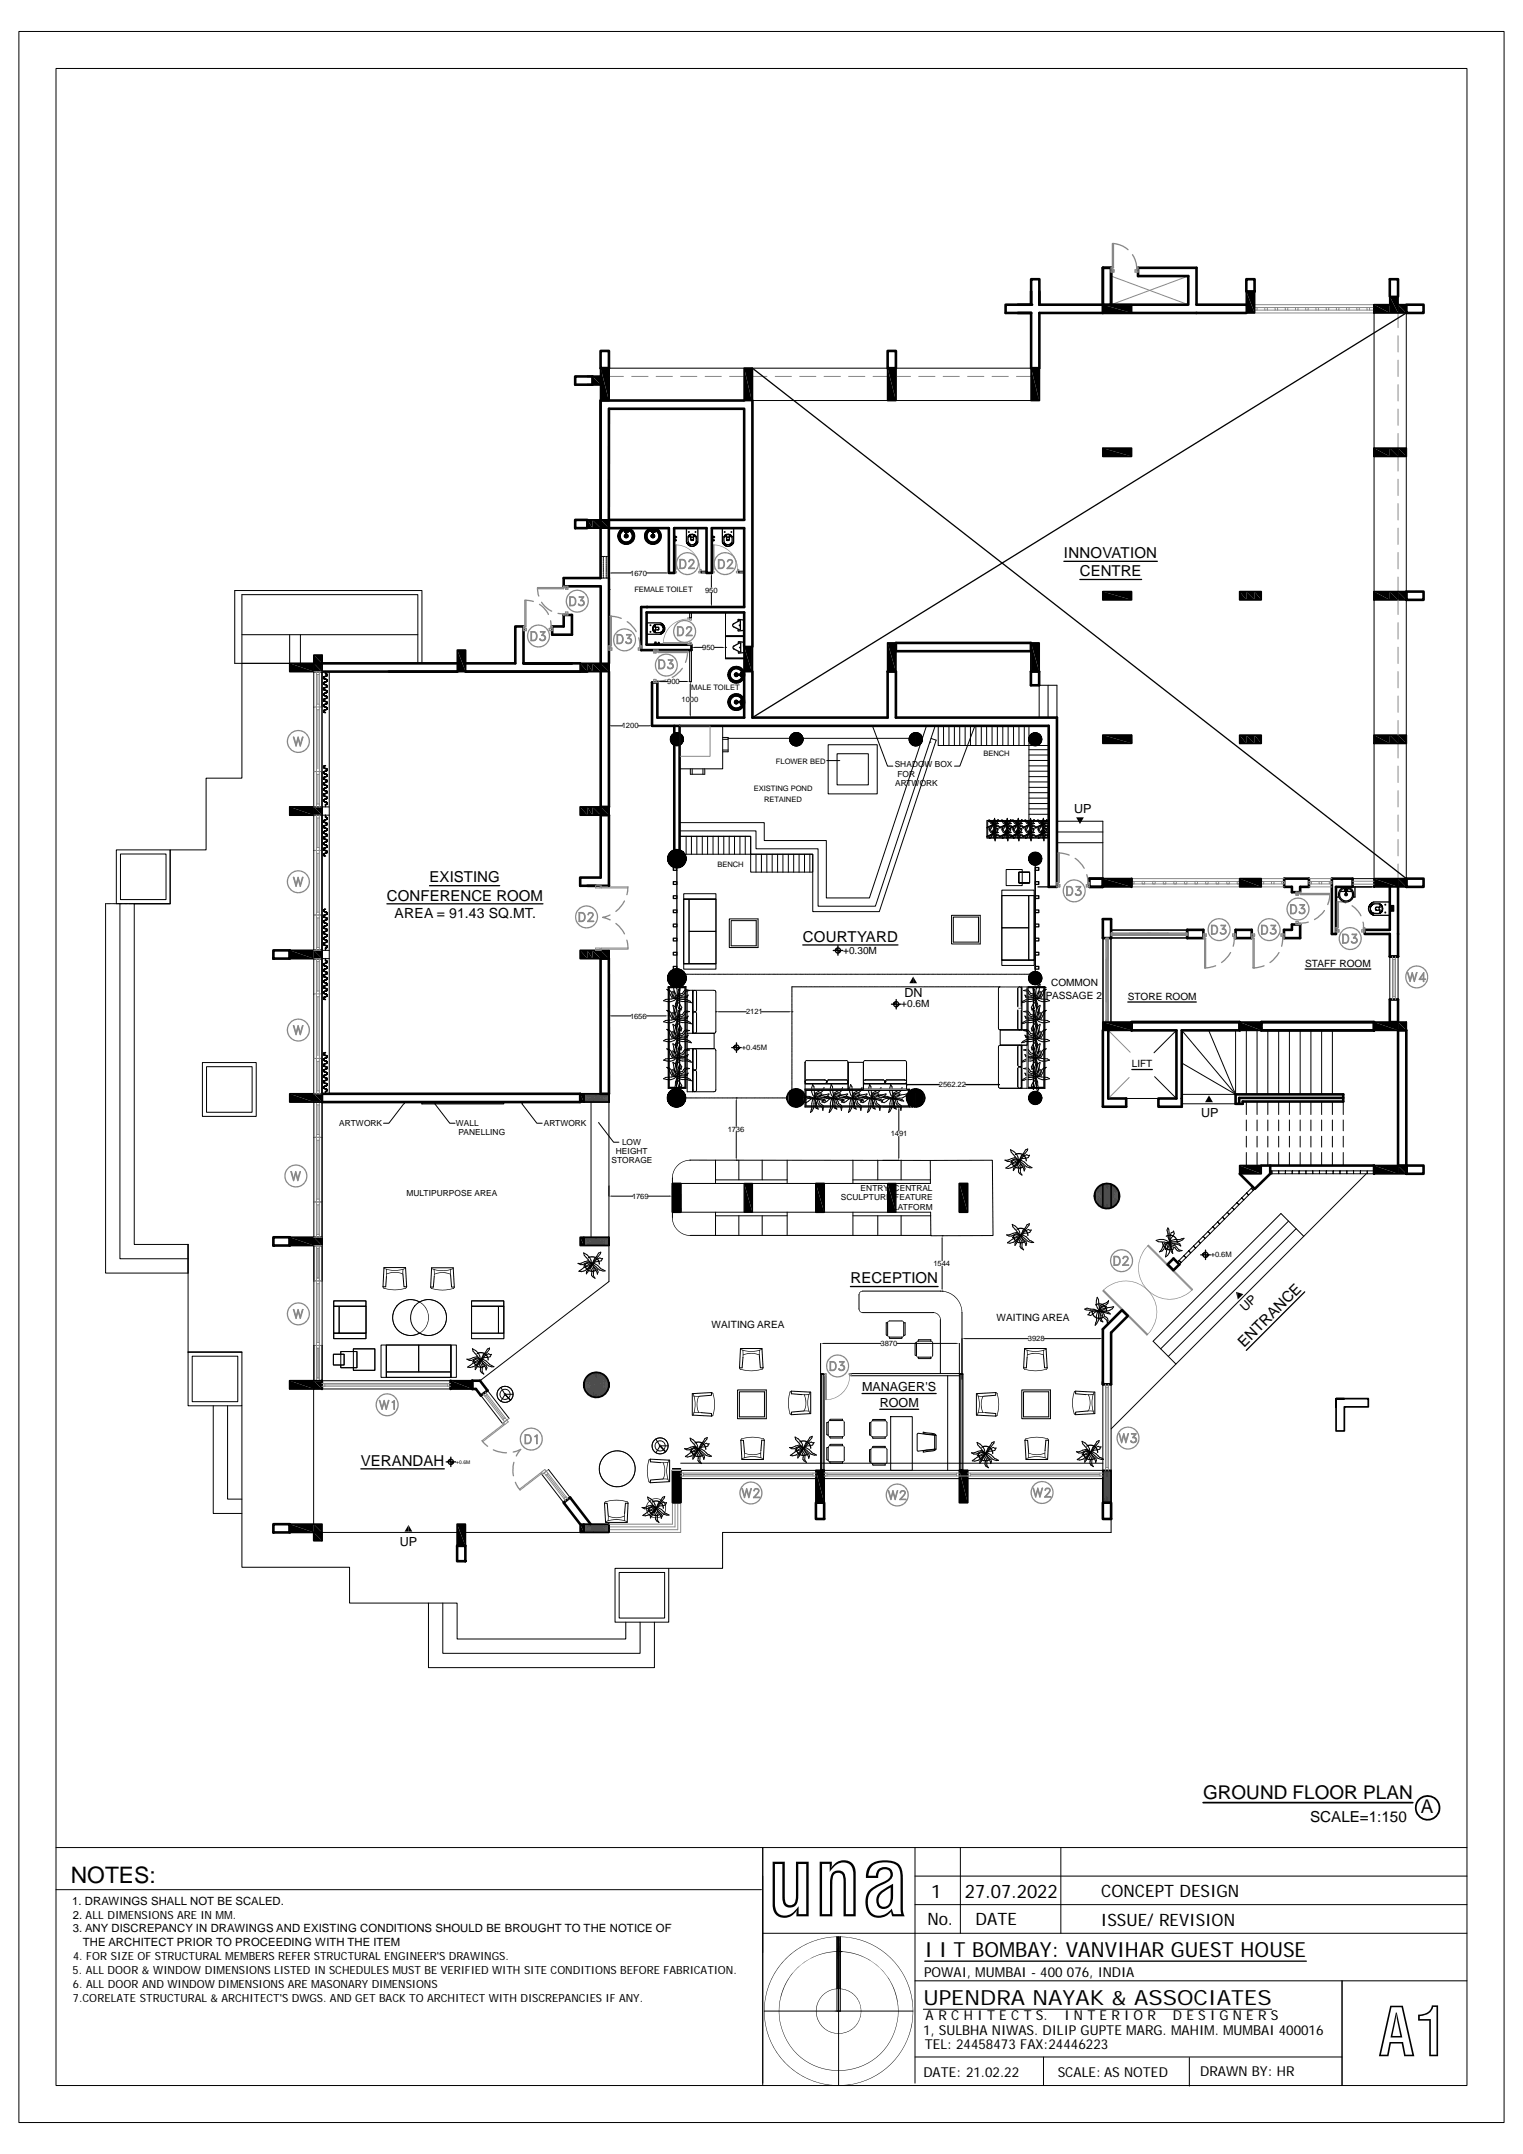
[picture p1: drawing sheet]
<svg xmlns="http://www.w3.org/2000/svg" width="297mm" height="420mm" viewBox="0 0 297 420" stroke-linecap="round" stroke-linejoin="round" font-family="sans-serif">
<defs><g id="words">
<text font-size="18.9" x="149.6" y="373.8">una</text>
<text font-size="13.1" x="268.8" y="401.1">A1</text>
<text font-size="4.4" x="13.8" y="367.3">NOTES:</text>
<g font-size="4.1">
<text x="180.4" y="381.7">I I T BOMBAY: VANVIHAR GUEST HOUSE</text>
<text x="180.1" y="391.1">UPENDRA NAYAK &amp; ASSOCIATES</text>
</g>
<g font-size="3.7">
<text x="234.7" y="350.8">GROUND FLOOR PLAN</text>
<text x="277.1" y="353.5">A</text>
</g>
<g font-size="3.6">
<text x="181.6" y="370.3">1</text>
<text x="188.2" y="370.3">27.07.2022</text>
</g>
<g font-size="3.3">
<text x="214.8" y="370">CONCEPT DESIGN</text>
<text x="180.9" y="375.6">No.</text>
<text x="190.3" y="375.6">DATE</text>
<text x="214.7" y="375.6">ISSUE/ REVISION</text>
</g>
<text font-size="3" x="255.5" y="355.4">SCALE=1:150</text>
<g font-size="2.9">
<text x="207.5" y="108.9">INNOVATION</text>
<text x="210.6" y="112.4">CENTRE</text>
<text x="83.8" y="172.1">EXISTING</text>
<text x="75.5" y="175.7">CONFERENCE ROOM</text>
<text x="156.6" y="183.7">COURTYARD</text>
<text x="165.9" y="250.3">RECEPTION</text>
<text x="242.7" y="263" transform="rotate(-45 242.7 263)">ENTRANCE</text>
<text x="70.4" y="285.9">VERANDAH</text>
</g>
<g font-size="2.7">
<text x="77" y="179.1">AREA = 91.43 SQ.MT.</text>
<text x="180.3" y="385.6">POWAI, MUMBAI - 400 076, INDIA</text>
<text x="180.5" y="394">A R C H I T E C T S.</text>
<text x="207.6" y="394">I N T E R I O R</text>
<text x="228.8" y="394">D E S I G N E R S</text>
<text x="180" y="396.9">1, SULBHA NIWAS. DILIP GUPTE MARG. MAHIM. MUMBAI 400016</text>
<text x="180.4" y="399.7">TEL: 24458473 FAX:24446223</text>
<text x="180.1" y="405.1">DATE: 21.02.22</text>
<text x="206.3" y="405.1">SCALE: AS NOTED</text>
<text x="234.1" y="405">DRAWN BY: HR</text>
</g>
<g font-size="2.4">
<text x="209.5" y="158.6">UP</text>
<text x="176.4" y="194.6">DN</text>
<text x="234.3" y="217.8">UP</text>
<text x="242.8" y="255.9" transform="rotate(-43 242.8 255.9)">UP</text>
<text x="168.1" y="271.3">MANAGER'S</text>
<text x="171.6" y="274.4">ROOM</text>
<text x="78" y="301.5">UP</text>
</g>
<g font-size="2.2">
<text x="14.1" y="371.6">1. DRAWINGS SHALL NOT BE SCALED.</text>
<text x="14.2" y="376.9">3. ANY DISCREPANCY IN DRAWINGS AND EXISTING CONDITIONS SHOULD BE BROUGHT TO THE NOTICE OF</text>
<text x="14.2" y="374.3">2. ALL DIMENSIONS ARE IN MM.</text>
<text x="14.2" y="382.3">4. FOR SIZE OF STRUCTURAL MEMBERS REFER STRUCTURAL ENGINEER'S DRAWINGS.</text>
<text x="16.2" y="379.6">THE ARCHITECT PRIOR TO PROCEEDING WITH THE ITEM</text>
<text x="14.2" y="385">5. ALL DOOR &amp; WINDOW DIMENSIONS LISTED IN SCHEDULES MUST BE VERIFIED WITH SITE CONDITIONS BEFORE FABRICATION.</text>
<text x="14.2" y="387.7">6. ALL DOOR AND WINDOW DIMENSIONS ARE MASONARY DIMENSIONS</text>
<text x="14.2" y="390.4">7.CORELATE STRUCTURAL &amp; ARCHITECT'S DWGS. AND GET BACK TO ARCHITECT WITH DISCREPANCIES IF ANY.</text>
</g>
<g font-size="2">
<text x="164.4" y="186.1">+0.30M</text>
<text x="254.6" y="188.6">STAFF ROOM</text>
<text x="175.7" y="196.5">+0.6M</text>
<text x="204" y="194.9">PASSAGE 2</text>
<text x="205" y="192.3">COMMON</text>
<text x="220" y="195">STORE ROOM</text>
<text x="220.7" y="208.2">LIFT</text>
<text x="194.3" y="257.8">WAITING AREA</text>
<text x="138.7" y="259.1">WAITING AREA</text>
</g>
<g font-size="1.6">
<text x="174.5" y="149.7">SHADOW BOX</text>
<text x="174.6" y="153.3">ARTWORK</text>
<text x="175" y="151.5">FOR</text>
<text x="66.2" y="219.6">ARTWORK</text>
<text x="88.9" y="219.6">WALL</text>
<text x="89.4" y="221.4">PANELLING</text>
<text x="106.1" y="219.6">ARTWORK</text>
<text x="119.3" y="226.9">STORAGE</text>
<text x="120.1" y="225.2">HEIGHT</text>
<text x="121.3" y="223.3">LOW</text>
<text x="79.3" y="233.2">MULTIPURPOSE AREA</text>
<text x="167.9" y="232.3">ENTRY CENTRAL</text>
<text x="164" y="234.1">SCULPTURE FEATURE</text>
<text x="173.1" y="236">PLATFORM</text>
</g>
<g font-size="1.5">
<text x="122.9" y="112.3">1670</text>
<text x="123.7" y="115.5">FEMALE TOILET</text>
<text x="137.5" y="115.6">950</text>
<text x="137" y="126.8">950</text>
<text x="130.1" y="133.5">900</text>
<text x="132.9" y="137">1000</text>
<text x="134.8" y="134.6">MALE TOILET</text>
<text x="121.3" y="142.1">1200</text>
<text x="151.3" y="149">FLOWER BED</text>
<text x="191.8" y="147.4">BENCH</text>
<text x="147" y="154.3">EXISTING POND</text>
<text x="149" y="156.4">RETAINED</text>
<text x="139.9" y="169.1">BENCH</text>
<text x="145.5" y="197.9">2121</text>
<text x="122.9" y="198.7">1656</text>
<text x="144.7" y="204.9">+0.45M</text>
<text x="183.1" y="212.1">2562.22</text>
<text x="141.9" y="220.7">1736</text>
<text x="173.7" y="221.6">1491</text>
<text x="123.3" y="233.8">1769</text>
<text x="236.1" y="245.3">+0.6M</text>
<text x="182.1" y="247">1544</text>
<text x="171.7" y="262.6">3870</text>
<text x="200.5" y="261.6">3928</text>
</g>
<text font-size="1" x="89" y="285.5">+0.6M</text>
</g></defs>
<g fill="none" stroke="#000" stroke-width=".2">
<path d="M118.8 71.8h82.3M118.8 79.7h3.1M146.7 71.8v6.3M202.7 71.8v6.3M274.3 61v110.4M45.8 129.4v-14.2h36.5v14.2M47.2 123.8h34.3M47.2 129.4v-13.4h34.3v13.4M56.5 123.8v5.6M58.6 123.8v5.6M201.1 125.4v5.6M204.4 133.7v6.3"/>
<path d="M131.3 143.2v2M131.4 143.1v2.2M131.5 143.1v2.2M131.6 143v2.4M131.7 143v2.4M131.8 143v2.4M131.9 143v2.4M132 143v2.4M132.1 143v2.4M132.2 143v2.4M132.3 143v2.4M132.4 143v2.4"/>
<path d="M132.5 143v2.4M132.5 143.1v2.2M132.6 143.1v2.2M132.7 143.2v2M154.6 143.2v2M154.7 143.1v2.2M154.8 143.1v2.2M154.9 143v2.4M155 143v2.4M155.1 143v2.4M155.2 143v2.4M155.3 143v2.4"/>
<path d="M155.4 143v2.4M155.5 143v2.4M155.6 143v2.4M155.7 143v2.4M155.8 143.1v2.2M155.9 143.1v2.2M156 143.2v2M177.9 143.2v2M178 143.1v2.2M178.1 143.1v2.2M178.2 143v2.4M178.3 143v2.4"/>
<path d="M178.4 143v2.4M178.5 143v2.4M178.6 143v2.4M178.7 143v2.4M178.8 143v2.4M178.9 143v2.4M179 143v2.4M179.1 143.1v2.2M179.2 143.1v2.2M179.3 143.2v2M201.2 143.2v2M201.3 143.1v2.2"/>
<path d="M201.4 143.1v2.2M201.5 143v2.4M201.6 143v2.4M201.7 143v2.4M201.8 143v2.4M201.9 143v2.4M202 143v2.4M202.1 143v2.4M202.2 143v2.4M202.3 143v2.4M202.4 143v2.4M202.4 143.1v2.2"/>
<path d="M202.5 143.1v2.2M202.6 143.2v2M20.7 176.3h-.1v72h16.1M20.8 176.3h.2M21 176.3h.2M21.3 176.3h.1M21.5 176.3h.2M21.8 176.3h.1M22 176.3h.2M22.2 176.3h.2M22.5 176.3h.1M22.7 176.3h.2"/>
<path d="M23 176.3h.1M23.2 176.3h.1M23.4 176.3v69.2h13.3M23.4 176.3h.2M23.7 176.3h.1M23.9 176.3h.2M24.2 176.3h.1M24.4 176.3h.2M24.6 176.3h.2M24.9 176.3h.1M25.1 176.3h.2M25.3 176.3h.2"/>
<path d="M25.6 176.3h.1M25.8 176.3h.2M26.1 176.3h.1v66.4h10.5M130.6 166.5v2M130.6 166.4v2.2M130.7 166.4v2.2M130.7 166.3v2.4M130.8 166.3v2.4M130.9 166.2v2.6M130.9 166.1v2.8M131 166.1v2.8M131.1 166v3"/>
<path d="M131.2 166v3M131.2 165.9v3.2M131.3 165.9v3.2M131.4 165.8v3.3M131.5 165.8v3.4M131.6 165.8v3.4M131.7 165.8v3.4M131.8 165.8v3.4M131.9 165.8v3.4M132 165.8v3.4M132.1 165.8v3.4M132.2 165.8v3.4"/>
<path d="M132.3 165.8v3.4M132.4 165.8v3.4M132.5 165.8v3.4M132.6 165.8v3.4M132.6 165.8v3.3M132.7 165.9v3.2M132.8 165.9v3.2M132.9 166v3M133 166v3M133 166.1v2.9M133.1 166.1v2.8M133.1 166.2v2.6"/>
<path d="M133.3 166.2v2.5M133.3 166.3v2.4M133.4 166.4v2.2M201.2 166.5v2M201.3 166.4v2.2M201.4 166.4v2.2M201.5 166.3v2.4M201.6 166.3v2.4M201.7 166.3v2.4M201.8 166.3v2.4M201.9 166.3v2.4M202 166.3v2.4"/>
<path d="M202.1 166.3v2.4M202.2 166.3v2.4M202.3 166.3v2.4M202.4 166.3v2.4M202.4 166.4v2.2M202.5 166.4v2.2M202.6 166.5v2M206.1 160.2h9v11.2M206.1 162.3h9M206.1 164.4h9M130.6 189.8v2M130.6 189.7v2.2"/>
<path d="M130.7 189.7v2.2M130.7 189.6v2.4M130.8 189.6v2.4M130.9 189.4v2.7M130.9 189.4v2.8M131 189.4v2.8M131.1 189.3v3M131.2 189.3v3M131.3 189.2v3.2M131.4 189.1v3.3M131.5 189.1v3.4M131.6 189.1v3.4"/>
<path d="M131.7 189.1v3.4M131.8 189.1v3.4M131.9 189v3.5M131.9 189v3.6M132 189v3.6M132.1 189v3.5M132.2 189v3.5M132.2 189.1v3.4M132.3 189.1v3.4M132.4 189.1v3.4M132.5 189.1v3.4M132.6 189.1v3.4"/>
<path d="M132.6 189.1v3.3M132.7 189.2v3.2M132.8 189.2v3.2M132.9 189.3v3M133 189.3v3M133 189.4v2.8M133.1 189.4v2.8M133.3 189.5v2.5M133.3 189.6v2.4M133.4 189.7v2.2M201.2 189.8v2M201.3 189.7v2.2"/>
<path d="M201.4 189.7v2.2M201.5 189.6v2.3M201.5 189.6v2.4M201.6 189.6v2.4M201.7 189.6v2.4M201.8 189.6v2.4M201.9 189.6v2.4M202 189.6v2.4M202.1 189.6v2.4M202.2 189.6v2.4M202.3 189.6v2.4M202.4 189.6v2.3"/>
<path d="M202.4 189.7v2.2M202.5 189.7v2.2M202.6 189.8v2M215.1 183v16.4M215.2 183v16.4M216.6 183v16.4M216.7 183v16.4M130.5 213.1v2.1M130.6 213.1v2.2M130.6 213v2.3M130.7 213v2.4M130.7 212.9v2.5"/>
<path d="M130.8 212.9v2.6M130.9 212.8v2.8M130.9 212.7v2.9M131 212.7v2.9M131.1 212.6v3.1M131.2 212.6v3.1M131.2 212.6v3.2M131.3 212.5v3.3M131.4 212.5v3.3M131.5 212.5v3.4M131.6 212.5v3.4M131.6 212.4v3.5"/>
<path d="M131.7 212.4v3.5M131.8 212.4v3.5M131.9 212.4v3.5M132 212.4v3.5M132.1 212.4v3.5M132.2 212.4v3.5M132.3 212.5v3.4M132.4 212.5v3.4M132.5 212.5v3.3M132.6 212.5v3.3M132.6 212.6v3.2M132.7 212.6v3.2"/>
<path d="M132.8 212.6v3.1M132.9 212.7v2.9M133 212.7v2.9M133 212.8v2.8M133.1 212.8v2.7M133.1 212.9v2.6M133.3 213v2.3M133.3 213.1v2.1M133.4 213.1v2.1M153.8 213.1v2.1M153.9 213v2.3M154 213v2.4"/>
<path d="M154 212.9v2.5M154.1 212.9v2.6M154.2 212.8v2.7M154.2 212.7v2.9M154.3 212.7v2.9M154.4 212.6v3.1M154.5 212.6v3.2M154.6 212.5v3.3M154.7 212.5v3.3M154.8 212.5v3.4M154.9 212.5v3.4M155 212.4v3.5"/>
<path d="M155.1 212.4v3.5M155.2 212.4v3.5M155.3 212.4v3.5M155.4 212.4v3.5M155.5 212.4v3.5M155.6 212.4v3.5M155.6 212.5v3.4M155.7 212.5v3.4M155.8 212.5v3.3M155.9 212.5v3.3M156 212.6v3.2M156 212.6v3.1"/>
<path d="M156.1 212.6v3.1M156.2 212.7v2.9M156.3 212.7v2.9M156.3 212.8v2.8M156.3 212.8v2.7M156.4 212.8v2.7M156.4 212.9v2.6M156.6 213v2.4M156.6 213v2.3M156.7 213.1v2.1M177.1 213.1v2.1M177.2 213.1v2.1"/>
<path d="M177.2 213v2.3M177.3 213v2.4M177.3 212.9v2.5M177.4 212.9v2.5M177.5 212.8v2.7M177.5 212.7v2.9M177.6 212.7v2.9M177.7 212.7v2.9M177.7 212.6v3.1M177.8 212.6v3.1M177.8 212.6v3.2M177.9 212.6v3.2"/>
<path d="M177.9 212.5v3.3M178 212.5v3.3M178.1 212.5v3.4M178.2 212.5v3.4M178.3 212.5v3.4M178.3 212.4v3.5M178.4 212.4v3.5M178.5 212.4v3.5M178.6 212.4v3.5M178.7 212.4v3.5M178.8 212.4v3.5M178.9 212.4v3.5"/>
<path d="M178.9 212.5v3.4M179 212.5v3.4M179.1 212.5v3.3M179.2 212.5v3.3M179.3 212.6v3.2M179.4 212.6v3.1M179.5 212.6v3.1M179.5 212.7v3M179.5 212.7v2.9M179.6 212.7v2.9M179.7 212.8v2.8M179.7 212.8v2.7"/>
<path d="M179.8 212.9v2.6M179.8 212.9v2.5M179.9 213v2.4M179.9 213v2.3M180 213.1v2.1M201.2 213.1v2.1M201.3 213.1v2.1M201.3 213.1v2.2M201.4 213v2.3M201.5 213v2.3M201.6 213v2.4M201.7 213v2.4"/>
<path d="M201.8 212.9v2.5M201.9 212.9v2.5M202 212.9v2.5M202.1 213v2.4M202.2 213v2.4M202.3 213v2.3M202.4 213v2.3M202.5 213.1v2.2M202.5 213.1v2.1M202.6 213.1v2.1M230.5 207.3l10.5 6.2M230.5 215.3h10.5"/>
<path d="M230.5 201l10.5 12.5M235.7 201l5.3 12.5M241 201v12.5h-10.5M243.1 201v12.5M243.1 214.9v2.5M243.1 218.5v2.1M245.2 201v12.5M245.2 214.9v2.5M245.2 218.5v2.1M247.3 201v12.5M247.3 214.9v2.5M247.3 218.5v2.1"/>
<path d="M249.4 201v12.5M249.4 214.9v2.5M249.4 218.5v2.1M251.5 201v12.5M251.5 214.9v2.5M251.5 218.5v2.1M253.6 201v12.5M253.6 214.9v2.5M253.6 218.5v2.1M255.7 201v12.5M255.7 214.9v2.5M255.7 218.5v2.1"/>
<path d="M257.8 201v12.5M257.8 214.9v2.5M257.8 218.5v2.1M259.9 201v12.5M259.9 214.9v2.5M259.9 218.5v2.1M262 214.9v2.5M262 218.5v2.1M131.1 229.8v7.7M131.2 230.8v5.7M131.3 230.8v5.7M131.4 230.8v5.7"/>
<path d="M131.5 230.8v5.7M131.6 230.8v5.7M131.7 230.8v5.7M131.8 230.8v5.7M131.9 230.8v5.7M132 230.8v5.7M132.1 230.8v5.7M132.2 230.8v5.7M132.3 230.8v5.7M132.4 230.8v5.7M132.5 230.8v5.7M132.6 230.8v5.7"/>
<path d="M132.7 230.8v5.7M213.7 232.2v2.2M213.8 232.1v2.4M213.8 232v2.6M213.8 231.9v2.8M213.9 231.8v3M214 231.8v3M214 231.7v3.2M214.1 231.6v3.4M214.2 231.5v3.6M214.3 231.4v3.8M214.4 231.3v4"/>
<path d="M214.5 231.3v4M214.6 231.2v4.2M214.7 231.1v4.4M214.8 231.1v4.4M214.9 231.1v4.4M215 231v4.6M215.1 231v4.6M215.1 230.9v4.7M215.2 230.9v4.8M215.3 230.9v4.8M215.4 230.9v4.8M215.5 230.9v4.8"/>
<path d="M215.6 230.9v4.8M215.7 230.9v4.8M215.8 230.8v5M215.9 230.8v5M216 230.8v5M216.1 230.9v4.8M216.2 230.9v4.8M216.3 230.9v4.8M216.4 230.9v4.8M216.5 230.9v4.8M216.6 230.9v4.8M216.7 230.9v4.7"/>
<path d="M216.7 231v4.6M216.8 231v4.6M216.9 231.1v4.4M217 231.1v4.4M217.1 231.1v4.4M217.2 231.2v4.2M217.3 231.3v4M217.4 231.3v4M217.5 231.4v3.8M217.6 231.5v3.6M217.7 231.6v3.4M217.8 231.7v3.2"/>
<path d="M217.8 231.8v3M217.9 231.8v3M218 231.9v2.8M218 232v2.6M218 232.1v2.4M218.1 232.2v2.2M243.1 221.6v2.2M243.1 224.8v2.6M245.2 221.6v2.2M245.2 224.8v2.6M247.3 221.6v2.2M247.3 224.8v2.6"/>
<path d="M249.4 221.6v2.2M249.4 224.8v2.6M251.3 238.2l-24.9 24.9M251.5 221.6v2.2M251.5 224.8v2.6M252.8 239.7l-24.9 24.9M253.6 221.6v2.2M253.6 224.8v2.6M255.7 221.6v2.2M255.7 224.8v2.6M257.8 221.6v2.2M257.8 224.8v2.6"/>
<path d="M259.9 221.6v2.2M259.9 224.8v2.6M262 221.6v2.2M262 224.8v2.6M266.5 229l-49.8 49.7M254.3 241.2l-4.5-4.5-24.9 24.9 4.4 4.5M41.6 274.2v21h5.6M44.4 274.2v18.2h2.8M114.1 269.1v2.1M114.1 269v2.3M114.2 268.8v2.6M114.3 268.8v2.7"/>
<path d="M114.3 268.7v2.9M114.4 268.6v3.1M114.4 268.5v3.2M114.5 268.5v3.3M114.5 268.4v3.5M114.6 268.3v3.6M114.7 268.3v3.7M114.8 268.2v3.9M114.9 268.1v4.1M115 268.1v4.1M115.1 268v4.2M115.1 268v4.3"/>
<path d="M115.2 267.9v4.4M115.3 267.9v4.5M115.4 267.8v4.6M115.5 267.8v4.6M115.5 267.8v4.7M115.6 267.8v4.7M115.7 267.7v4.8M115.8 267.7v4.8M115.9 267.7v4.9M116 267.7v4.9M116.1 267.7v4.9M116.2 267.7v4.9"/>
<path d="M116.3 267.7v4.9M116.4 267.7v4.9M116.5 267.7v4.9M116.6 267.7v4.9M116.7 267.7v4.9M116.8 267.7v4.8M116.9 267.7v4.8M117 267.8v4.7M117.1 267.8v4.7M117.2 267.8v4.6M117.3 267.9v4.5M117.4 267.9v4.4"/>
<path d="M117.5 268v4.3M117.6 268v4.2M117.7 268.1v4.1M117.8 268.2v3.9M117.9 268.2v3.9M118 268.3v3.7M118 268.3v3.6M118.1 268.4v3.5M118.1 268.5v3.3M118.2 268.5v3.2M118.3 268.6v3.1M118.3 268.7v2.9"/>
<path d="M118.4 268.8v2.7M118.4 268.9v2.5M118.5 269v2.3M118.5 269.1v2.1M131.2 286.8v6.3M131.3 286.8v6.3M131.4 286.8v6.3M131.5 286.8v6.3M131.6 286.8v6.3M131.7 286.8v6.3M131.8 286.8v6.3M131.9 286.8v6.3"/>
<path d="M132 286.8v6.3M132.1 286.8v6.3M132.2 286.8v6.3M132.3 286.8v6.3M132.4 286.8v6.3M132.5 286.8v6.3M132.6 286.8v6.3M132.7 286.8v6.3M215.1 286.8v6.3M215.2 286.8v6.3M215.3 286.8v6.3M215.4 286.8v6.3"/>
<path d="M215.5 286.8v6.3M215.6 286.8v6.3M215.7 286.8v6.3M215.8 286.8v6.3M215.9 286.8v6.3M216 286.8v6.3M216.1 286.8v6.3M216.2 286.8v6.3M216.3 286.8v6.3M216.4 286.8v6.3M216.5 286.8v6.3M216.6 286.8v6.3"/>
<path d="M216.7 286.8v6.3"/>
</g>
<path d="M118.8 73.4v1.6M117.1 103h1.6M230.5 213.5v1.8M173.1 230.8h1.6v5.7h-1.6zM36.7 242.7v5.6M160.7 287.9h.1M160.7 287.3h.1" fill="none" stroke="#000" stroke-width=".25"/>
<g fill="#000">
<path d="M115.5 73.4l1.6 1.6h-1.6zM115.5 73.4h1.6v1.6zM117.2 71.8l1.5 6.3h-1.5zM117.2 71.8h1.5v6.3zM145.1 71.8l1.5 6.3h-1.5zM145.1 71.8h1.5v6.3zM173.1 71.8l1.6 6.3h-1.6zM173.1 71.8h1.6v6.3zM201.1 71.8l1.6 6.3h-1.6zM201.1 71.8h1.6v6.3zM215.1 59.4l5.6 1.6h-5.6zM215.1 59.4h5.6v1.6z"/>
<path d="M243.1 56.9l1.6 4.1h-1.6zM243.1 56.9h1.6v4.1zM268 59.4l3.1 1.6h-3.1zM268 59.4h3.1v1.6zM271.1 57.8l1.6 3.2h-1.6zM271.1 57.8h1.6v3.2zM272.7 59.4l1.6 1.6h-1.6zM272.7 59.4h1.6v1.6zM215.1 87.4l5.6 1.6h-5.6zM215.1 87.4h5.6v1.6zM268 87.4l3.1 1.6h-3.1zM268 87.4h3.1v1.6z"/>
<path d="M271.1 87.4l1.6 1.6h-1.6zM271.1 87.4h1.6v1.6zM272.7 87.4l1.6 1.6h-1.6zM272.7 87.4h1.6v1.6zM114.6 101.4l.9 1.6h-.9zM114.6 101.4h.9v1.6zM115.5 101.4l1.6 1.6h-1.6zM115.5 101.4h1.6v1.6zM117.2 101.4l1.5 1.6h-1.5zM117.2 101.4h1.5v1.6zM215.1 115.4l5.6 1.6h-5.6zM215.1 115.4h5.6v1.6z"/>
<path d="M241.8 115.4l1.3 1.6h-1.3zM241.8 115.4h1.3v1.6zM243.1 115.4l1.6 1.6h-1.6zM243.1 115.4h1.6v1.6zM244.7 115.4l1.3 1.6h-1.3zM244.7 115.4h1.3v1.6zM268 115.4l3.1 1.6h-3.1zM268 115.4h3.1v1.6zM271.1 115.4l1.6 1.6h-1.6zM271.1 115.4h1.6v1.6zM272.7 115.4l1.6 1.6h-1.6zM272.7 115.4h1.6v1.6z"/>
<path d="M56.5 129.4l4.7 1.6h-4.7zM56.5 129.4h4.7v1.6zM61.2 129.4l1.6 1.6h-1.6zM61.2 127.8l1.6 1.6h-1.6zM61.2 129.4h1.6v1.6zM61.2 127.8h1.6v1.6zM62.8 129.4v1.6zM62.8 127.8v1.6zM89.2 126.8l1.6 4.2h-1.6zM89.2 126.8h1.6v4.2zM113.2 129.4l1.4 1.6h-1.4zM113.2 129.4h1.4v1.6z"/>
<path d="M114.6 129.4l.9 1.6h-.9zM114.6 129.4h.9v1.6zM115.5 129.4l1.6 1.6h-1.6zM115.5 129.4h1.6v1.6zM117.2 129.4l1.5 1.6h-1.5zM117.2 129.4h1.5v1.6zM145.1 126.1l1.5 4.9h-1.5zM145.1 126.1h1.5v4.9zM173.1 125.4l1.6 5.6h-1.6zM173.1 125.4h1.6v5.6zM201.1 125.4l1.6 5.6h-1.6zM201.1 125.4h1.6v5.6z"/>
<path d="M56.5 157.4l4.7 1.6h-4.7zM56.5 157.4h4.7v1.6zM61.2 157.4l1.6 1.6h-1.6zM61.2 157.4h1.6v1.6zM113.2 157.4l1.4 1.6h-1.4zM113.2 157.4h1.4v1.6zM114.6 157.4l.9 1.6h-.9zM114.6 157.4h.9v1.6zM115.5 157.4l1.6 1.6h-1.6zM115.5 157.4h1.6v1.6zM117.2 157.4l1.5 1.6h-1.5zM117.2 157.4h1.5v1.6z"/>
<path d="M130.9 143.8v.9zM130.9 143.7v1zM130.9 143.7v1.1zM130.9 143.6v1.2zM130.9 143.6l.1 1.2zM131 143.6v1.2zM131 143.6v1.3zM131 143.5v1.4zM131 143.5l.1 1.5zM131.1 143.4v1.6zM131.1 143.4v1.7zM131.1 143.3l.1 1.8z"/>
<path d="M131.2 143.3v1.8zM131.2 143.3l.1 1.9zM131.3 143.2v2zM132.8 143.2v2zM132.8 143.2v1.9zM132.8 143.3v1.8zM132.8 143.3l.1 1.8zM132.9 143.3v1.8zM132.9 143.3v1.7zM132.9 143.4v1.6zM132.9 143.4l.1 1.5zM133 143.5v1.4z"/>
<path d="M133.1 143.6v1.2zM133.1 143.7v1zM133.1 143.7l.1 1zM154.2 143.7v1zM154.2 143.6l.1 1.2zM154.3 143.6v1.2zM154.3 143.5v1.4zM154.3 143.4l.1 1.6zM154.4 143.4v1.6zM154.4 143.4l.1 1.7zM154.5 143.3v1.8zM154.5 143.3l.1 1.9z"/>
<path d="M154.6 143.2v2zM156 143.2v2zM156 143.2l.1 2zM156.1 143.2v2zM156.1 143.2v1.9zM156.1 143.3v1.8zM156.1 143.3l.1 1.8zM156.2 143.3v1.8zM156.2 143.3v1.7zM156.2 143.4v1.6zM156.2 143.4l.1 1.6zM156.3 143.4v1.6z"/>
<path d="M156.3 143.4v1.5zM156.3 143.5v1.4zM156.3 143.5l.1 1.3zM156.4 143.6v1.2zM156.4 143.6v1.1zM156.4 143.7v1zM156.4 143.7l.1 1zM156.5 143.7v1zM177.4 143.8l.1 .9zM177.5 143.7v1zM177.5 143.7v1.1zM177.5 143.6v1.2z"/>
<path d="M177.5 143.6l.1 1.3zM177.6 143.5v1.4zM177.6 143.5l.1 1.5zM177.7 143.4v1.6zM177.7 143.3l.1 1.8zM177.8 143.3v1.8zM177.8 143.3l.1 1.9zM177.9 143.2v2zM179.3 143.2l.1 2zM179.4 143.2v2zM179.4 143.2v1.9zM179.4 143.3v1.8z"/>
<path d="M179.4 143.3l.1 1.8zM179.5 143.3v1.8zM179.5 143.3v1.7zM179.5 143.4v1.6zM179.5 143.4l.1 1.6zM179.6 143.4v1.6zM179.6 143.4v1.5zM179.6 143.5v1.4zM179.6 143.5l.1 1.3zM179.7 143.6v1.2zM179.7 143.6v1.1zM179.7 143.7v1z"/>
<path d="M200.7 143.8l.1 .9zM200.8 143.7v1zM200.8 143.7v1.1zM200.8 143.6v1.2zM200.8 143.6l.1 1.2zM200.9 143.6v1.2zM200.9 143.6v1.3zM200.9 143.5v1.4zM200.9 143.5l.1 1.5zM201 143.4v1.6zM201 143.4l.1 1.7zM201.1 143.3v1.8z"/>
<path d="M201.1 143.3v1.9zM201.1 143.2l.1 2zM202.6 143.2l.1 2zM202.7 143.2v2zM202.7 143.2v1.9zM202.7 143.3v1.8zM202.7 143.3l.1 1.8zM202.8 143.3v1.8zM202.8 143.3v1.7zM202.8 143.4v1.6zM202.8 143.4l.1 1.6zM202.9 143.4v1.6z"/>
<path d="M202.9 143.4v1.5zM202.9 143.5v1.4zM202.9 143.5l.1 1.3zM203 143.6v1.2zM203 143.6v1.1zM203 143.7v1zM203 143.7l.1 1zM203.1 143.7v1zM215.1 143.4l5.6 1.6h-5.6zM215.1 143.4h5.6v1.6zM241.8 143.4l1.3 1.6h-1.3zM241.8 143.4h1.3v1.6z"/>
<path d="M243.1 143.4l1.6 1.6h-1.6zM243.1 143.4h1.6v1.6zM244.7 143.4l1.3 1.6h-1.3zM244.7 143.4h1.3v1.6zM268 143.4l3.1 1.6h-3.1zM268 143.4h3.1v1.6zM271.1 143.4l1.6 1.6h-1.6zM271.1 143.4h1.6v1.6zM272.7 143.4l1.6 1.6h-1.6zM272.7 143.4h1.6v1.6zM130.4 166.9v1.3zM130.4 166.8v1.4z"/>
<path d="M130.4 166.8v1.5zM130.4 166.8l.1 1.5zM130.5 166.7v1.6zM130.5 166.7v1.7zM130.5 166.6v1.8zM130.5 166.6l.1 1.8zM130.6 166.5v2zM133.5 166.5v2zM133.5 166.5v1.9zM133.5 166.6v1.8zM133.5 166.6l.1 1.7zM133.6 166.7v1.6z"/>
<path d="M200.7 167.1l.1 .8zM200.8 167v.9zM200.8 167v1zM200.8 167v1.1zM200.8 166.9v1.2zM200.8 166.9l.1 1.2zM200.9 166.9v1.2zM200.9 166.9v1.3zM200.9 166.8v1.4zM200.9 166.8l.1 1.5zM201 166.7v1.6zM201 166.7l.1 1.7z"/>
<path d="M201.1 166.6v1.8zM201.1 166.6v1.9zM201.1 166.5l.1 2zM202.6 166.5l.1 2zM202.7 166.5v2zM202.7 166.5v1.9zM202.7 166.6v1.8zM202.7 166.6l.1 1.8zM202.8 166.6v1.8zM202.8 166.6v1.7zM202.8 166.7v1.6zM202.8 166.7l.1 1.6z"/>
<path d="M202.9 166.7v1.6zM202.9 166.7v1.5zM202.9 166.8v1.4zM202.9 166.8l.1 1.3zM203 166.9v1.2zM203 166.9v1.1zM203 167v1zM203 167l.1 .9zM203.1 167v.9zM113.2 185.4l1.4 1.6h-1.4zM113.2 185.4h1.4v1.6zM114.6 185.4l.9 1.6h-.9z"/>
<path d="M114.6 185.4h.9v1.6zM115.5 185.4l1.6 1.6h-1.6zM115.5 185.4h1.6v1.6zM117.2 185.4l1.5 1.6h-1.5zM117.2 185.4h1.5v1.6zM130.4 190.2v1.3zM130.4 190.1v1.4zM130.4 190l.1 1.6zM130.5 190v1.6zM130.5 190v1.7zM130.5 189.9v1.8zM130.5 189.9l.1 1.8z"/>
<path d="M130.6 189.8v2zM133.5 189.8v2zM133.5 189.8v1.9zM133.5 189.9v1.8zM133.5 189.9l.1 1.7zM133.6 190v1.6zM200.7 190.4l.1 .8zM200.8 190.4v.8zM200.8 190.4v.9zM200.8 190.3v1zM200.8 190.3v1.1zM200.8 190.2v1.2z"/>
<path d="M200.8 190.2l.1 1.2zM200.9 190.2v1.2zM200.9 190.2v1.3zM200.9 190.1v1.4zM200.9 190.1l.1 1.5zM201 190v1.6zM201 190l.1 1.7zM201.1 189.9v1.8zM201.1 189.8l.1 2zM202.6 189.8v2zM202.6 189.8l.1 1.9zM202.7 189.8v1.9z"/>
<path d="M202.7 189.9v1.8zM202.7 189.9l.1 1.8zM202.8 189.9v1.8zM202.8 189.9v1.7zM202.8 190v1.6zM202.8 190l.1 1.6zM202.9 190v1.6zM202.9 190v1.5zM202.9 190.1v1.4zM202.9 190.1l.1 1.3zM203 190.2v1.2zM203 190.2v1.1z"/>
<path d="M203 190.3v1zM203 190.3l.1 .9zM203.1 190.4v.8zM56.5 213.4l4.7 1.6h-4.7zM56.5 213.4h4.7v1.6zM61.2 213.4l1.6 1.6h-1.6zM61.2 213.4h1.6v1.6zM113.2 213.4l.7 1.6h-.7zM113.2 213.4h.7v1.6zM113.9 213.4v1.6zM113.9 213.4l.1 1.6zM114 213.4v1.6z"/>
<path d="M114 213.4l.1 1.6zM114.1 213.4v1.6zM114.1 213.4l.1 1.6zM114.2 213.4v1.6zM114.2 213.4l.1 1.6zM114.3 213.4v1.6zM114.3 213.4l.1 1.6zM114.4 213.4l.1 1.6zM114.5 213.4v1.6zM114.5 213.4l.1 1.6zM114.6 213.4l.1 1.6zM114.7 213.4v1.6z"/>
<path d="M114.7 213.4l.1 1.6zM114.8 213.4l.1 1.6zM114.9 213.4v1.6zM114.9 213.4l.1 1.6zM115 213.4l.1 1.6zM115.1 213.4l.1 1.6zM115.2 213.4v1.6zM115.2 213.4l.1 1.6zM115.3 213.4v1.6zM115.3 213.4l.1 1.6zM115.4 213.4l.1 1.6zM115.5 213.4l.1 1.6z"/>
<path d="M115.6 213.4l.1 1.6zM115.7 213.4l.1 1.6zM115.8 213.4l.1 1.6h-.1zM115.8 213.4h.1v1.6zM115.9 213.4l.1 1.6zM116 213.4v1.6zM116 213.4l.1 1.6h-.1zM116 213.4h.1v1.6zM116.1 213.4l.1 1.6zM116.2 213.4l.1 1.6zM116.3 213.4l.1 1.6h-.1zM116.3 213.4h.1v1.6z"/>
<path d="M116.4 213.4l.1 1.6zM116.5 213.4l.1 1.6zM116.6 213.4l.1 1.6zM116.7 213.4l.1 1.6h-.1zM116.7 213.4h.1v1.6zM116.8 213.4l.1 1.6zM116.9 213.4v1.6zM116.9 213.4l.1 1.6zM117 213.4l.1 1.6zM117.1 213.4l.1 1.6zM117.2 213.4l.1 1.6zM117.3 213.4l.1 1.6z"/>
<path d="M117.4 213.4l.1 1.6zM117.5 213.4v1.6zM117.5 213.4l.1 1.6zM117.6 213.4l.1 1.6zM117.7 213.4l.1 1.6zM117.8 213.4v1.6zM117.8 213.4l.1 1.6zM117.9 213.4l.1 1.6zM118 213.4v1.6zM118 213.4l.1 1.6zM118.1 213.4l.1 1.6zM118.2 213.4v1.6z"/>
<path d="M118.2 213.4l.1 1.6zM118.3 213.4v1.6zM118.3 213.4l.1 1.6zM118.4 213.4v1.6zM118.4 213.4l.1 1.6zM118.5 213.4v1.6zM118.5 213.4l.1 1.6zM118.6 213.4v1.6zM118.6 213.4l.1 1.6zM118.7 213.4v1.6zM130.4 213.4v1.6zM130.4 213.3v1.8z"/>
<path d="M130.4 213.3l.1 1.8zM130.5 213.2v1.9zM130.5 213.2v2zM133.4 213.1v2zM133.4 213.2v1.9zM133.5 213.3v1.8zM133.5 213.3v1.7zM133.5 213.3v1.6zM133.5 213.4v1.5zM133.5 213.4l.1 1.4zM133.6 213.5v1.3zM153.6 213.7v1z"/>
<path d="M153.6 213.6v1.1zM153.6 213.6v1.2zM153.6 213.5v1.3zM153.6 213.5l.1 1.4zM153.7 213.4v1.5zM153.7 213.4v1.6zM153.7 213.3v1.7zM153.7 213.3l.1 1.8zM153.8 213.3v1.8zM153.8 213.2v1.9zM153.8 213.2v2zM156.7 213.1v2z"/>
<path d="M156.7 213.2v1.9zM156.7 213.2l.1 1.9zM156.8 213.3v1.8zM156.8 213.3v1.7zM156.8 213.3v1.6zM156.8 213.4v1.5zM156.8 213.4l.1 1.4zM156.9 213.5v1.3zM156.9 213.6v1.2zM156.9 213.6v1.1zM176.9 213.7v1zM176.9 213.6v1.1z"/>
<path d="M176.9 213.6v1.2zM176.9 213.6l.1 1.2zM177 213.5v1.3zM177 213.5v1.4zM177 213.4v1.5zM177 213.4v1.6zM177 213.3v1.7zM177 213.3l.1 1.8zM177.1 213.3v1.8zM177.1 213.2v1.9zM177.1 213.2l.1 2zM180 213.1v2z"/>
<path d="M180 213.2v1.9zM180 213.2l.1 1.9zM180.1 213.3v1.8zM180.1 213.3v1.7zM180.1 213.3l.1 1.6zM180.2 213.4v1.5zM180.2 213.4v1.4zM180.2 213.5v1.3zM180.2 213.6v1.2zM180.2 213.6l.1 1.1zM180.3 213.6v1.1zM200.7 213.8l.1 .8z"/>
<path d="M200.8 213.7v.9zM200.8 213.7v1zM200.8 213.6v1.1zM200.8 213.6l.1 1.2zM200.9 213.6v1.2zM200.9 213.5v1.3zM200.9 213.5v1.4zM200.9 213.4v1.5zM200.9 213.4l.1 1.5zM201 213.4v1.5zM201 213.4v1.6zM201 213.3l.1 1.7z"/>
<path d="M201.1 213.3v1.7zM201.1 213.3v1.8zM201.1 213.2v1.9zM201.1 213.2l.1 2zM202.6 213.2v2zM202.6 213.2l.1 1.9zM202.7 213.2v1.9zM202.7 213.2l.1 1.8zM202.8 213.3v1.7zM202.8 213.3l.1 1.6zM202.9 213.4v1.5zM202.9 213.4v1.4z"/>
<path d="M202.9 213.5v1.3zM202.9 213.5l.1 1.3zM203 213.6v1.2zM203 213.6v1.1zM203 213.7v1zM203 213.7l.1 .9zM203.1 213.7v.9zM159.1 230.8l1.6 5.7h-1.6zM159.1 230.8h1.6v5.7zM173.1 230.8l1.6 5.7h-1.6zM173.1 230.8h1.6v5.7zM187.1 230.8l1.6 5.7h-1.6z"/>
<path d="M187.1 230.8h1.6v5.7zM213.5 232.7v1.2zM213.5 232.7l.1 1.3zM213.6 232.6v1.4zM213.6 232.6v1.5zM213.6 232.5v1.6zM213.6 232.5v1.7zM213.6 232.4v1.8zM213.6 232.4l.1 1.9zM213.7 232.3v2zM218.1 232.3v2zM218.1 232.3l.1 1.9z"/>
<path d="M218.2 232.4v1.8zM218.2 232.4v1.7zM218.2 232.5v1.6zM218.2 232.5v1.5zM218.2 232.6v1.4zM218.2 232.6l.1 1.3zM218.3 232.7v1.2zM56.5 241.3l4.7 1.7h-4.7zM56.5 241.3h4.7v1.7zM61.2 241.3l1.6 1.7h-1.6zM61.2 241.3h1.6v1.7zM113.2 241.3l.7 1.7h-.7z"/>
<path d="M113.2 241.3h.7v1.7zM113.9 241.3v1.7zM113.9 241.3l.1 1.7zM114 241.3v1.7zM114 241.3l.1 1.7zM114.1 241.3v1.7zM114.1 241.3l.1 1.7zM114.2 241.3v1.7zM114.2 241.3l.1 1.7zM114.3 241.3v1.7zM114.3 241.3l.1 1.7zM114.4 241.3l.1 1.7z"/>
<path d="M114.5 241.3v1.7zM114.5 241.3l.1 1.7zM114.6 241.3l.1 1.7zM114.7 241.3v1.7zM114.7 241.3l.1 1.7zM114.8 241.3l.1 1.7zM114.9 241.3v1.7zM114.9 241.3l.1 1.7zM115 241.3l.1 1.7zM115.1 241.3l.1 1.7zM115.2 241.3v1.7zM115.2 241.3l.1 1.7z"/>
<path d="M115.3 241.3v1.7zM115.3 241.3l.1 1.7zM115.4 241.3l.1 1.7zM115.5 241.3l.1 1.7zM115.6 241.3l.1 1.7zM115.7 241.3l.1 1.7zM115.8 241.3l.1 1.7h-.1zM115.8 241.3h.1v1.7zM115.9 241.3l.1 1.7zM116 241.3v1.7zM116 241.3l.1 1.7h-.1zM116 241.3h.1v1.7z"/>
<path d="M116.1 241.3l.1 1.7zM116.2 241.3l.1 1.7zM116.3 241.3l.1 1.7h-.1zM116.3 241.3h.1v1.7zM116.4 241.3l.1 1.7zM116.5 241.3l.1 1.7zM116.6 241.3l.1 1.7zM116.7 241.3l.1 1.7h-.1zM116.7 241.3h.1v1.7zM116.8 241.3l.1 1.7zM116.9 241.3v1.7zM116.9 241.3l.1 1.7z"/>
<path d="M117 241.3l.1 1.7zM117.1 241.3l.1 1.7zM117.2 241.3l.1 1.7zM117.3 241.3l.1 1.7zM117.4 241.3l.1 1.7zM117.5 241.3v1.7zM117.5 241.3l.1 1.7zM117.6 241.3l.1 1.7zM117.7 241.3l.1 1.7zM117.8 241.3v1.7zM117.8 241.3l.1 1.7zM117.9 241.3l.1 1.7z"/>
<path d="M118 241.3v1.7zM118 241.3l.1 1.7zM118.1 241.3l.1 1.7zM118.2 241.3v1.7zM118.2 241.3l.1 1.7zM118.3 241.3v1.7zM118.3 241.3l.1 1.7zM118.4 241.3v1.7zM118.4 241.3l.1 1.7zM118.5 241.3v1.7zM118.5 241.3l.1 1.7zM118.6 241.3v1.7z"/>
<path d="M118.6 241.3l.1 1.7zM118.7 241.3v1.7zM56.5 269.3v1.6zM56.5 269.3l4.7 1.6h-4.7zM56.5 269.3h4.7v1.6zM61.2 269.3l1.6 1.6h-1.6zM61.2 269.3h1.6v1.6zM87.9 269.3l4.2 1.6h-4.2zM87.9 269.3h4.2v1.6zM113.9 269.6v1.2zM113.9 269.5v1.3zM113.9 269.5l.1 1.3z"/>
<path d="M114 269.4v1.4zM114 269.4v1.5zM114 269.3v1.6zM114 269.3v1.7zM114 269.2v1.8zM114 269.2l.1 1.9zM114.1 269.2v1.9zM118.6 269.2v1.9zM118.6 269.2v1.8zM118.6 269.2v1.7zM118.6 269.3v1.6zM118.6 269.3l.1 1.5z"/>
<path d="M118.7 269.4v1.4zM118.7 269.5v1.3zM113.2 297.3l.7 1.6h-.7zM113.2 297.3h.7v1.6zM113.9 297.3v1.6zM113.9 297.3l.1 1.6zM114 297.3v1.6zM114 297.3l.1 1.6zM114.1 297.3v1.6zM114.1 297.3l.1 1.6zM114.2 297.3v1.6zM114.2 297.3l.1 1.6z"/>
<path d="M114.3 297.3v1.6zM114.3 297.3l.1 1.6zM114.4 297.3l.1 1.6zM114.5 297.3v1.6zM114.5 297.3l.1 1.6zM114.6 297.3l.1 1.6zM114.7 297.3v1.6zM114.7 297.3l.1 1.6zM114.8 297.3l.1 1.6zM114.9 297.3v1.6zM114.9 297.3l.1 1.6zM115 297.3l.1 1.6z"/>
<path d="M115.1 297.3l.1 1.6zM115.2 297.3v1.6zM115.2 297.3l.1 1.6zM115.3 297.3v1.6zM115.3 297.3l.1 1.6zM115.4 297.3l.1 1.6zM115.5 297.3l.1 1.6zM115.6 297.3l.1 1.6zM115.7 297.3l.1 1.6zM115.8 297.3l.1 1.6h-.1zM115.8 297.3h.1v1.6zM115.9 297.3l.1 1.6z"/>
<path d="M116 297.3v1.6zM116 297.3l.1 1.6h-.1zM116 297.3h.1v1.6zM116.1 297.3l.1 1.6zM116.2 297.3l.1 1.6zM116.3 297.3l.1 1.6h-.1zM116.3 297.3h.1v1.6zM116.4 297.3l.1 1.6zM116.5 297.3l.1 1.6zM116.6 297.3l.1 1.6zM116.7 297.3l.1 1.6h-.1zM116.7 297.3h.1v1.6z"/>
<path d="M116.8 297.3l.1 1.6zM116.9 297.3v1.6zM116.9 297.3l.1 1.6zM117 297.3l.1 1.6zM117.1 297.3l.1 1.6zM117.2 297.3l.1 1.6zM117.3 297.3l.1 1.6zM117.4 297.3l.1 1.6zM117.5 297.3v1.6zM117.5 297.3l.1 1.6zM117.6 297.3l.1 1.6zM117.7 297.3l.1 1.6z"/>
<path d="M117.8 297.3v1.6zM117.8 297.3l.1 1.6zM117.9 297.3l.1 1.6zM118 297.3v1.6zM118 297.3l.1 1.6zM118.1 297.3l.1 1.6zM118.2 297.3v1.6zM118.2 297.3l.1 1.6zM118.3 297.3v1.6zM118.3 297.3l.1 1.6zM118.4 297.3v1.6zM118.4 297.3l.1 1.6z"/>
<path d="M118.5 297.3v1.6zM118.5 297.3l.1 1.6zM118.6 297.3v1.6zM118.6 297.3l.1 1.6zM118.7 297.3v1.6zM159.1 286.8l1.6 6.3h-1.6zM159.1 286.8h1.6v6.3zM187.1 286.8l1.6 6.3h-1.6zM187.1 286.8h1.6v6.3z"/>
</g>
<g fill="none" stroke="#000" stroke-width=".51">
<path d="M201.1 56.9v2.5h-2.6M202.7 56.9v2.5h12.4M243.1 59.4h-9.7v-7.2h-11.4v1.6h9.8v5.6h-15.1v-7.2h-1.6v8.8M117.1 78.1v23.3M118.8 79.7l-.1 33.1M146.7 78.1v48M198.5 61h2.6v10.8M243.1 61h-40.4v10.8M109.9 120h1.6v3.8h-3.8v-1.6h2.2zM117.1 103v9.8h-7.2v1.6h7.3v15M118.8 112.8v16.6M62.8 131h26.4"/>
<path d="M62.8 129.4h26.4M90.8 131h23.8M90.8 129.4h9.7v-7.2h1.6v7.2h11.1M117.2 131v26.4M118.8 131v26.4M173.1 131v9M174.7 131v9h31.4v33h-1.6v-31.4h-77.3M174.7 125.4h26.4M174.7 127h26.4M201.1 131v2.7h1.6v-2.7M117.2 159v12.2h-4v1.6h5.6M131.5 141.6v1.5"/>
<path d="M132.5 141.6v1.5M132.5 145.3v20.5M215.1 179.3h1.6v3.7h-1.6zM250.5 171.4h4.8v1.6h-1.7v1h-1.6v-1h-1.5zM259.8 171.4h4v1.6h-3.2v9.2h-.8zM271.1 173v8.4h-4.9v.8h4.9v4.4h1.6v-13.6M117.1 187v26.4M118.7 187l.1 26.4M231.5 181.4h3.2v1.6h-3.2zM241 181.4h3.1v1.6h-3.1zM246 199.4h22v1.6h-22zM250.4 181.4h1.6v-1.1h1.6v2.7h-3.2z"/>
<path d="M271.1 199.4v-4.4h1.6v4.4M62.8 215h50.4M62.8 213.4h50.4M216.2 214.3h3.4v1.6h-4.5M220.7 201v-1.6h21.1v1.6h-11.3M229.4 214.3h-3.5v1.6h4.6M241 215.3v-1.8h21v1.4h-19.6v.4M262 214.2h-20.3v1.1M272.7 201v26.4M274.3 201v26.4M246 227.4h22M247.7 227.4v1.6l-3 2.9-2.9-2.9"/>
<path d="M218.8 255.5l-3.7 3.8v10.7M220 256.7l-3.3 3.2v10.1M227.7 246.6l1.2-1.1 1.1 1.1-1.1 1.2M87.9 269.3v1.6M92.1 269.3h1.5l1.5 1.9-1.3 1-1-1.3h-.7zM113.2 297.3l-3.3-4.2 1.3-1 4 5.2"/>
</g>
<g fill="none" stroke="#898989" stroke-width=".2">
<path d="M216.7 53.8l15.1 5.6M231.8 53.8l-15.1 5.6M244.7 59.4h23.3M263.1 60h1.5M265.1 60h1.5M267.1 60h.9M118.8 73.4h2.8M123.2 73.4h3.2M128 73.4h3.1M132.7 73.4h3.2M137.5 73.4h3.2M142.3 73.4h2.8"/>
<path d="M146.7 73.4h2.9M151.2 73.4h3.2M156 73.4h3.1M160.7 73.4h3.2M165.5 73.4h3.2M170.3 73.4h2.8M174.7 73.4h2.9M179.2 73.4h3.2M183.9 73.4h3.2M188.7 73.4h3.2M193.5 73.4h3.2M198.2 73.4h2.9"/>
<path d="M244.7 61h23.3M263.1 60.5h1.5M265.1 60.5h1.5M267.1 60.5h.9M272.7 61v2.9M272.7 65.5v3.2M272.7 70.3v3.1M272.7 75v3.2M272.7 79.8v3.2M272.7 84.6v2.8M272.7 89v2.9M272.7 93.5v3.1"/>
<path d="M272.7 98.2v3.2M272.7 103v3.2M272.7 107.8v3.2M272.7 112.6v2.8M272.7 145v2.8M272.7 149.4v3.2M272.7 154.2v3.2M272.7 159v3.2M220.7 173h21.1M220.7 171.4h21.1M220.9 172.4h20.7M220.9 171.9h20.7"/>
<path d="M246 173h4.5M246 171.4h4.5M246.5 171.9h1.5M246.5 172.4h1.5M248.5 172.4h1.5M248.5 171.9h1.5M255.3 173h4.5M255.3 171.4h4.5M255.8 172.4h1.5M255.8 171.9h1.5M257.8 171.9h1.5M257.8 172.4h1.5"/>
<path d="M272.7 163.7v3.2M272.7 168.5v2.9M215.7 183.3v15.7M215.8 187.2v3.7M215.8 191.4v3.7M215.9 187.2v3.7M215.9 191.4v3.7M215.9 183.3v15.7M216 183.3v15.7M216 183.5v3.4M216 195.4v3.4M216.2 183.3v15.7"/>
<path d="M216.2 201l4.2 4.3M220.2 210.2l-4 4.1"/>
</g>
<g fill="#000" stroke="#000" stroke-width=".2">
<path d="M117.1 75v3.1zM117.1 71.8v1.6zM117.1 71.8l.1 6.3zM118.7 71.8v6.3zM118.7 71.8l.1 6.3zM146.6 71.8v6.3zM174.7 71.8v6.3zM215.1 59.4v1.6zM268 59.4v1.6zM215.1 87.4v1.6zM268 87.4v1.6zM274.3 87.4v1.6z"/>
<path d="M117.1 101.4v1.6zM117.1 101.4l.1 1.6zM118.7 101.4v1.6zM215.1 115.4v1.6zM268 115.4v1.6zM61.2 129.4v1.6zM62.8 127.8v1.6zM117.1 129.4v1.6zM117.1 129.4l.1 1.6zM118.7 129.4v1.6zM118.7 129.4l.1 1.6zM118.8 129.4v1.6z"/>
<path d="M145.1 126.1v4.9zM146.6 126.1v4.9zM173.1 125.4v5.6zM56.5 157.4v1.6zM61.2 157.4v1.6zM117.1 157.4v1.6zM117.1 157.4l.1 1.6zM118.7 157.4v1.6zM118.7 157.4l.1 1.6zM118.8 157.4v1.6zM130.8 144.1v.2zM130.8 144.1v.3z"/>
<path d="M130.8 144v.4zM130.8 144v.5zM130.8 143.9v.6zM130.8 143.9l.1 .7zM130.9 143.8v.8zM130.9 143.7v1zM131 143.6v1.2zM131 143.5v1.4zM131.1 143.4v1.6zM131.1 143.3v1.8zM131.2 143.3v1.8zM131.3 143.2v2z"/>
<path d="M131.4 143.2v2zM131.4 143.1v2.2zM131.5 143.1v2.2zM131.6 143v2.4zM131.7 143v2.4zM131.8 143v2.4zM131.9 143v2.4zM132 143v2.4zM132.1 143v2.4zM132.2 143v2.4zM132.3 143v2.4zM132.4 143v2.4z"/>
<path d="M132.5 143.1v2.2zM132.6 143.1v2.2zM132.7 143.2v2zM132.7 143.2l.1 2zM132.8 143.2v2zM132.8 143.3v1.8zM132.9 143.3v1.8zM132.9 143.4v1.6zM133 143.5v1.4zM133 143.5l.1 1.3zM133.1 143.6v1.2zM133.1 143.6v1.1z"/>
<path d="M133.1 143.7v1zM133.2 143.7v1zM133.2 143.7v.9zM133.2 143.8v.8zM133.2 143.8v.7zM133.2 143.9v.6zM133.2 143.9v.5zM133.2 144v.4zM133.2 144v.3zM133.2 144.1v.2zM154.1 144.1v.2zM154.1 144.1v.3z"/>
<path d="M154.1 144v.4zM154.1 144v.5zM154.1 143.9v.6zM154.1 143.9l.1 .7zM154.2 143.8v.8zM154.2 143.8v.9zM154.2 143.7v1zM154.2 143.7v1.1zM154.2 143.6v1.2zM154.3 143.6v1.2zM154.3 143.6v1.3zM154.3 143.5v1.4z"/>
<path d="M154.3 143.4v1.5zM154.4 143.4v1.6zM154.5 143.3v1.8zM154.6 143.2v2zM154.8 143.1v2.2zM154.9 143v2.4zM155.1 143v2.4zM155.2 143v2.4zM155.3 143v2.4zM155.4 143l.1 2.4zM155.5 143v2.4zM155.6 143v2.4z"/>
<path d="M155.7 143v2.4zM155.8 143.1l.1 2.2zM155.9 143.1v2.2zM156 143.2v2zM156.1 143.3v1.8zM156.2 143.3v1.8zM156.3 143.4v1.6zM156.3 143.5v1.4zM156.4 143.6v1.2zM156.4 143.7v1zM156.5 143.7v.9zM156.5 143.8v.8z"/>
<path d="M156.5 143.8v.7zM156.5 143.9v.6zM156.5 143.9v.5zM156.5 144v.4zM156.5 144v.3zM156.5 144.1v.2zM177.4 144.1v.2zM177.4 144.1v.3zM177.4 144v.4zM177.4 144v.5zM177.4 143.9v.6zM177.4 143.9v.7z"/>
<path d="M177.4 143.8v.8zM177.5 143.7v1zM177.5 143.6v1.2zM177.6 143.5v1.4zM177.7 143.4v1.6zM177.7 143.4v1.7zM177.8 143.3v1.8zM177.9 143.2v2zM178 143.1v2.2zM178.1 143.1v2.2zM178.3 143v2.4zM178.4 143v2.4z"/>
<path d="M178.5 143v2.4zM178.7 143v2.4zM178.8 143v2.4zM178.8 143l.1 2.4zM179.1 143.1v2.2zM179.2 143.1v2.2zM179.3 143.2v2zM179.4 143.2v2zM179.4 143.3v1.8zM179.5 143.4v1.6zM179.6 143.4v1.6zM179.6 143.5v1.4z"/>
<path d="M179.7 143.6v1.2zM179.7 143.7v1zM179.7 143.7l.1 .9zM179.8 143.8v.8zM179.8 143.8v.7zM179.8 143.9v.6zM179.8 143.9v.5zM179.8 144v.4zM179.8 144v.3zM179.8 144.1v.2zM200.7 144.1v.2zM200.7 144.1v.3z"/>
<path d="M200.7 144v.4zM200.7 144v.5zM200.7 143.9v.6zM200.7 143.9v.7zM200.7 143.8v.8zM200.8 143.7v1zM200.8 143.6v1.2zM200.9 143.6v1.2zM200.9 143.5v1.4zM201 143.4v1.6zM201.1 143.3v1.8zM201.1 143.2v2z"/>
<path d="M201.2 143.2v2zM201.3 143.2v2zM201.3 143.1v2.2zM201.4 143.1v2.2zM201.5 143v2.4zM201.6 143v2.4zM201.7 143v2.4zM201.8 143v2.4zM201.9 143v2.4zM202 143v2.4zM202.1 143v2.4zM202.2 143v2.4z"/>
<path d="M202.3 143v2.4zM202.4 143.1v2.2zM202.5 143.1v2.2zM202.6 143.2v2zM202.7 143.2v2zM202.7 143.3v1.8zM202.8 143.3v1.8zM202.8 143.4v1.6zM202.9 143.4v1.6zM202.9 143.5v1.4zM203 143.6v1.2zM203 143.7v1z"/>
<path d="M203.1 143.7v1zM203.1 143.7v.9zM203.1 143.8v.8zM203.1 143.8v.7zM203.1 143.9v.6zM203.1 143.9v.5zM203.1 144v.4zM203.1 144v.3zM203.1 144.1v.2zM220.7 143.4v1.6zM268 143.4v1.6zM274.3 143.4v1.6z"/>
<path d="M130.3 167.4v.2zM130.3 167.4v.3zM130.3 167.3v.4zM130.3 167.3v.5zM130.3 167.2v.6zM130.3 167.2v.7zM130.3 167.1v.8zM130.3 167.1v.9zM130.3 167v1zM130.3 167l.1 1.1zM130.4 166.9v1.2zM130.4 166.8v1.4z"/>
<path d="M130.4 166.8v1.5zM130.5 166.7v1.6zM130.5 166.6v1.8zM130.6 166.5v2zM130.7 166.4v2.2zM130.7 166.3v2.3zM130.7 166.3v2.4zM130.8 166.3v2.4zM130.8 166.2v2.5zM130.8 166.2v2.6zM130.8 166.2l.1 2.6zM130.9 166.2v2.6z"/>
<path d="M131 166.1v2.8zM131 166.1v2.9zM131.1 166v3zM131.2 166v3zM131.2 165.9v3.2zM131.3 165.9v3.2zM131.4 165.9v3.2zM131.4 165.8v3.3zM131.5 165.8v3.4zM131.6 165.8v3.4zM131.7 165.8v3.4zM131.8 165.8v3.4z"/>
<path d="M131.9 165.8v3.4zM132 165.8v3.4zM132.1 165.8v3.4zM132.2 165.8v3.4zM132.3 165.8v3.4zM132.4 165.8v3.4zM132.5 165.8v3.4zM132.6 165.8v3.3zM132.7 165.9v3.2zM132.7 165.9l.1 3.2zM132.8 165.9v3.2zM132.9 166v3z"/>
<path d="M133 166.1v2.9zM133 166.1l.1 2.8zM133.1 166.1v2.8zM133.1 166.1v2.7zM133.2 166.2v2.6zM133.2 166.2v2.5zM133.3 166.3v2.4zM133.4 166.4v2.2zM133.4 166.5v2zM133.4 166.5l.1 2zM133.5 166.5v1.9zM133.5 166.6v1.8z"/>
<path d="M133.6 166.7v1.6zM133.6 166.8v1.5zM133.6 166.8v1.4zM133.6 166.8v1.3zM133.6 166.9v1.2zM133.6 166.9l.1 1.2zM133.7 166.9v1.2zM133.7 166.9v1.1zM133.7 167v1zM133.7 167v.9zM133.7 167.1v.8zM133.7 167.1v.7z"/>
<path d="M133.7 167.2v.6zM133.7 167.2l.1 .5zM133.8 167.3v.4zM133.8 167.3v.3zM133.8 167.4v.2zM200.7 167.4v.2zM200.7 167.4v.3zM200.7 167.3v.4zM200.7 167.2v.5zM200.7 167.2v.6zM200.7 167.2v.7zM200.7 167.1v.8z"/>
<path d="M200.8 167v.9zM200.8 167v1zM200.8 166.9v1.2zM200.9 166.9v1.2zM200.9 166.8v1.4zM201 166.7v1.6zM201.1 166.6v1.8zM201.1 166.5v2zM201.2 166.5v2zM201.3 166.5v2zM201.3 166.4v2.2zM201.4 166.4v2.2z"/>
<path d="M201.5 166.3v2.4zM201.6 166.3v2.4zM201.7 166.3v2.4zM201.8 166.3v2.4zM201.9 166.3v2.4zM202 166.3v2.4zM202.1 166.3v2.4zM202.2 166.3v2.4zM202.3 166.3v2.4zM202.4 166.4v2.2zM202.5 166.4v2.2zM202.6 166.5v2z"/>
<path d="M202.7 166.5v2zM202.7 166.6v1.8zM202.8 166.6v1.8zM202.8 166.7v1.6zM202.9 166.7v1.6zM202.9 166.8v1.4zM203 166.9v1.2zM203 167v1zM203.1 167v.9zM203.1 167.1v.8zM203.1 167.1v.7zM203.1 167.2v.6z"/>
<path d="M203.1 167.2v.5zM203.1 167.3v.4zM203.1 167.3v.3zM203.1 167.4v.2zM117.1 185.4v1.6zM117.1 185.4l.1 1.6zM118.7 185.4v1.6zM118.7 185.4l.1 1.6zM118.8 185.4v1.6zM130.3 190.7v.2zM130.3 190.6v.3zM130.3 190.6v.4z"/>
<path d="M130.3 190.6v.5zM130.3 190.5v.6zM130.3 190.5v.7zM130.3 190.4v.8zM130.3 190.4v.9zM130.3 190.3v1zM130.3 190.3l.1 1.1zM130.4 190.2v1.2zM130.4 190.1v1.4zM130.4 190v1.5zM130.5 190v1.6zM130.5 189.9v1.8z"/>
<path d="M130.6 189.8v2zM130.7 189.7v2.2zM130.7 189.6v2.4zM130.8 189.6v2.4zM130.8 189.5v2.5zM130.8 189.5v2.6zM130.8 189.5l.1 2.6zM130.9 189.5v2.6zM130.9 189.4v2.8zM131 189.4v2.8zM131.1 189.3v3zM131.2 189.3v3z"/>
<path d="M131.2 189.3v3.1zM131.2 189.2v3.2zM131.3 189.2v3.2zM131.4 189.2v3.2zM131.4 189.1v3.3zM131.5 189.1v3.4zM131.6 189.1v3.4zM131.7 189.1v3.4zM131.8 189.1v3.4zM131.9 189v3.5zM132 189v3.6zM132.1 189v3.6z"/>
<path d="M132.1 189v3.5zM132.2 189.1v3.4zM132.3 189.1v3.4zM132.4 189.1v3.4zM132.5 189.1v3.4zM132.6 189.1v3.3zM132.7 189.2v3.2zM132.7 189.2l.1 3.2zM132.8 189.2v3.2zM132.9 189.3v3zM133 189.3v2.9zM133 189.4v2.8z"/>
<path d="M133 189.4l.1 2.8zM133.1 189.4v2.8zM133.2 189.5v2.6zM133.2 189.5v2.5zM133.3 189.6v2.4zM133.4 189.7v2.2zM133.4 189.8v2zM133.4 189.8l.1 2zM133.5 189.8v1.9zM133.5 189.9v1.8zM133.6 190v1.6zM133.6 190v1.5z"/>
<path d="M133.6 190.1v1.4zM133.6 190.1v1.3zM133.6 190.2v1.2zM133.6 190.2l.1 1.2zM133.7 190.2v1.2zM133.7 190.2v1.1zM133.7 190.3v1zM133.7 190.3v.9zM133.7 190.4v.8zM133.7 190.4v.7zM133.7 190.5v.6zM133.7 190.5l.1 .5z"/>
<path d="M133.8 190.6v.4zM133.8 190.6v.3zM133.8 190.7v.2zM200.7 190.7v.2zM200.7 190.7v.3zM200.7 190.6v.4zM200.7 190.6v.5zM200.7 190.5v.6zM200.7 190.5v.7zM200.7 190.4v.8zM200.8 190.4v.8zM200.8 190.3v1z"/>
<path d="M200.8 190.2v1.2zM200.9 190.2v1.2zM200.9 190.1v1.4zM201 190v1.6zM201.1 189.9v1.8zM201.1 189.8v1.9zM201.2 189.8v2zM201.3 189.8v2zM201.3 189.7v2.2zM201.4 189.7v2.2zM201.5 189.6v2.3zM201.5 189.6v2.4z"/>
<path d="M201.6 189.6v2.4zM201.7 189.6v2.4zM201.8 189.6v2.4zM201.9 189.6v2.4zM202 189.6v2.4zM202.1 189.6v2.4zM202.2 189.6v2.4zM202.3 189.6v2.4zM202.3 189.6v2.3zM202.4 189.7v2.2zM202.5 189.7v2.2zM202.6 189.8v2z"/>
<path d="M202.7 189.8v1.9zM202.7 189.9v1.8zM202.8 189.9v1.8zM202.8 190v1.6zM202.9 190v1.6zM202.9 190.1v1.4zM203 190.2v1.2zM203 190.3v1zM203.1 190.4v.8zM203.1 190.4v.7zM203.1 190.5v.6zM203.1 190.5v.5z"/>
<path d="M203.1 190.6v.4zM203.1 190.6v.3zM203.1 190.7v.2zM61.2 213.4v1.6zM62.8 213.4v1.6zM113.9 213.4v1.6zM118.7 213.4v1.6zM118.7 213.4l.1 1.6zM118.8 213.4v1.6zM130.2 214.1v.1zM130.2 214.1v.2zM130.2 214v.3z"/>
<path d="M130.2 214v.4zM130.2 213.9v.5zM130.2 213.9v.6zM130.2 213.8v.7zM130.2 213.8l.1 .8zM130.3 213.7v.9zM130.3 213.7v1zM130.3 213.6v1.1zM130.3 213.6v1.2zM130.3 213.5v1.3zM130.3 213.5v1.4zM130.3 213.4v1.5z"/>
<path d="M130.3 213.4l.1 1.5zM130.4 213.4v1.5zM130.4 213.3v1.7zM130.4 213.3v1.8zM130.5 213.2v1.9zM130.5 213.2v2zM130.5 213.1v2.1zM130.6 213.1v2.1zM130.7 213v2.4zM130.7 212.9v2.5zM130.8 212.9v2.6zM130.8 212.8v2.7z"/>
<path d="M130.8 212.8l.1 2.7zM130.9 212.8v2.7zM130.9 212.8v2.8zM131 212.7v2.9zM131.1 212.6v3.1zM131.2 212.6v3.1zM131.2 212.6v3.2zM131.3 212.5v3.3zM131.4 212.5v3.3zM131.5 212.5v3.4zM131.6 212.5v3.4zM131.7 212.4v3.5z"/>
<path d="M131.8 212.4v3.5zM131.9 212.4v3.5zM132 212.4v3.5zM132.1 212.4v3.5zM132.2 212.4v3.5zM132.3 212.5v3.4zM132.4 212.5v3.4zM132.4 212.5v3.3zM132.5 212.5v3.3zM132.6 212.5v3.3zM132.7 212.6v3.2zM132.7 212.6v3.1z"/>
<path d="M132.7 212.6l.1 3.1zM132.8 212.6v3.1zM132.9 212.7v2.9zM133 212.8v2.8zM133 212.8l.1 2.7zM133.1 212.8v2.7zM133.1 212.9v2.6zM133.2 212.9v2.5zM133.2 213v2.4zM133.2 213v2.3zM133.3 213v2.3zM133.4 213.2v1.9z"/>
<path d="M133.4 213.3v1.8zM133.4 213.3l.1 1.8zM133.5 213.3v1.7zM133.5 213.4v1.5zM133.6 213.5v1.3zM133.6 213.6v1.2zM133.6 213.6v1.1zM133.6 213.6v1zM133.6 213.7v.9zM133.6 213.7v.8zM133.6 213.8v.7zM133.6 213.8l.1 .7z"/>
<path d="M133.7 213.8v.7zM133.7 213.8v.6zM133.7 213.9v.5zM133.7 214v.4zM133.7 214v.3zM133.7 214v.2zM133.7 214.1v.1zM153.5 214.1v.1zM153.5 214.1v.2zM153.5 214v.3zM153.5 214v.4zM153.5 213.9v.5z"/>
<path d="M153.5 213.9v.6zM153.5 213.8v.7zM153.5 213.8l.1 .7zM153.6 213.8v.7zM153.6 213.8v.8zM153.6 213.7v.9zM154.1 212.9v2.6zM154.1 212.8l.1 2.7zM154.2 212.8v2.7zM154.2 212.8v2.8zM154.2 212.7v2.9zM154.3 212.7v2.9z"/>
<path d="M154.4 212.6v3.1zM154.5 212.6v3.1zM154.6 212.6v3.2zM154.6 212.5v3.3zM154.8 212.5v3.3zM154.8 212.5v3.4zM154.9 212.5v3.4zM155.1 212.4v3.5zM155.2 212.4v3.5zM155.3 212.4v3.5zM155.4 212.4l.1 3.5zM155.5 212.4v3.5z"/>
<path d="M155.6 212.5v3.4zM155.7 212.5v3.4zM155.8 212.5l.1 3.3zM155.9 212.5v3.3zM156 212.6v3.2zM156.1 212.6v3.1zM156.2 212.7v3zM156.2 212.7v2.9zM156.3 212.7v2.9zM156.4 212.8v2.7zM156.4 212.9v2.6zM156.5 212.9v2.5z"/>
<path d="M156.5 213v2.4zM156.9 213.6l.1 1zM157 213.7v.9zM157 213.7v.8zM157 213.8v.7zM157 213.8v.6zM157 213.9v.5zM157 213.9v.4zM157 214v.3zM157 214v.2zM157 214.1v.1zM176.8 214.1v.1z"/>
<path d="M176.8 214.1v.2zM176.8 214v.3zM176.8 214v.4zM176.8 213.9v.5zM176.8 213.9l.1 .6zM176.9 213.8v.7zM176.9 213.8v.8zM176.9 213.7v.9zM177.4 212.9v2.5zM177.4 212.9v2.6zM177.4 212.8v2.7zM177.5 212.8v2.7z"/>
<path d="M177.5 212.8v2.8zM177.6 212.7v2.9zM177.7 212.7v2.9zM177.7 212.6v3.1zM177.8 212.6v3.1zM177.9 212.6v3.2zM178 212.5v3.3zM178.1 212.5v3.3zM178.3 212.4v3.5zM178.4 212.4v3.5zM178.5 212.4v3.5zM178.7 212.4v3.5z"/>
<path d="M178.8 212.4v3.5zM178.8 212.4l.1 3.5zM179.1 212.5v3.3zM179.2 212.5v3.3zM179.3 212.6v3.2zM179.4 212.6v3.1zM179.5 212.7v2.9zM179.6 212.7v2.9zM179.6 212.8v2.8zM179.7 212.8v2.7zM179.7 212.9v2.6zM179.8 212.9v2.5z"/>
<path d="M180.3 213.6v1zM180.3 213.7v.9zM180.3 213.7v.8zM180.3 213.8v.7zM180.3 213.8v.6zM180.3 213.9v.5zM180.3 213.9v.4zM180.3 214v.3zM180.3 214v.2zM180.3 214.1v.1zM200.7 214.1v.1zM200.7 214.1v.2z"/>
<path d="M200.7 214v.3zM200.7 214v.4zM200.7 213.9v.5zM200.7 213.9v.6zM200.7 213.8v.7zM200.8 213.7v.9zM200.8 213.7v1zM200.8 213.6v1.1zM200.9 213.6v1.2zM200.9 213.5v1.3zM200.9 213.4v1.5zM201 213.4v1.5z"/>
<path d="M201 213.3v1.7zM201.1 213.3v1.7zM201.1 213.2v1.9zM201.2 213.2v2zM201.3 213.1v2.1zM201.4 213.1v2.2zM201.4 213v2.3zM201.5 213v2.3zM201.6 213v2.4zM201.7 213v2.4zM201.8 212.9v2.5zM201.9 212.9v2.5z"/>
<path d="M202 212.9v2.5zM202.1 213v2.4zM202.2 213v2.4zM202.3 213v2.3zM202.4 213v2.3zM202.4 213.1v2.2zM202.5 213.1v2.1zM202.6 213.1v2.1zM202.6 213.2v2zM202.7 213.2v1.9zM202.8 213.3v1.7zM202.9 213.4v1.5z"/>
<path d="M202.9 213.5v1.3zM203 213.6v1.2zM203 213.6v1.1zM203 213.7v1zM203.1 213.7v.9zM203.1 213.7v.8zM203.1 213.8v.7zM203.1 213.8v.6zM203.1 213.9v.5zM203.1 214v.4zM203.1 214v.3zM203.1 214v.2z"/>
<path d="M203.1 214.1v.1zM131.1 230.8v5.7zM131.2 230.8v5.7zM131.3 230.8v5.7zM131.4 230.8v5.7zM131.5 230.8v5.7zM131.6 230.8v5.7zM131.7 230.8v5.7zM131.8 230.8v5.7zM131.9 230.8v5.7zM132 230.8v5.7zM132.1 230.8v5.7z"/>
<path d="M132.2 230.8v5.7zM132.3 230.8v5.7zM132.4 230.8v5.7zM132.5 230.8v5.7zM132.6 230.8v5.7zM132.7 230.8v5.7zM132.7 230.8l.1 5.7zM159.1 230.8v5.7zM187.1 230.8v5.7zM213.4 233.2v.2zM213.4 233.2l.1 .3zM213.5 233.1v.4z"/>
<path d="M213.5 233.1v.5zM213.5 233v.6zM213.5 233v.7zM213.5 232.9v.8zM213.5 232.8v.9zM213.5 232.8v1zM213.5 232.7v1.1zM215.1 231v4.6zM216.7 231v4.6zM218.3 232.7v1.1zM218.3 232.7v1zM218.3 232.8v.9z"/>
<path d="M218.3 232.9v.8zM218.3 232.9v.7zM218.3 233v.6zM218.3 233v.5zM218.3 233.1v.4zM218.3 233.1l.1 .3zM218.4 233.2v.2zM56.5 241.3v1.7zM61.2 241.3v1.7zM62.8 241.3v1.7zM113.9 241.3v1.7zM118.7 241.3v1.7z"/>
<path d="M118.7 241.3l.1 1.7zM118.8 241.3v1.7zM56.5 269.3v1.6zM61.2 269.3v1.6zM113.9 270v.2zM113.9 270v.3zM113.9 269.9v.4zM113.9 269.9v.5zM113.9 269.9v.6zM113.9 269.8v.7zM113.9 269.8v.8zM113.9 269.7v.9z"/>
<path d="M113.9 269.7v1zM113.9 269.6v1.1zM118.7 269.5v1.2zM118.7 269.6v1.1zM118.7 269.6v1zM118.7 269.7v.9zM118.7 269.7v.8zM118.7 269.8v.7zM118.7 269.8v.6zM118.7 269.9v.5zM118.7 269.9v.4zM118.7 269.9l.1 .4z"/>
<path d="M118.8 269.9v.4zM118.8 269.9v.3zM118.8 270v.2zM113.9 297.3v1.6zM118.7 297.3v1.6zM118.7 297.3l.1 1.6zM118.8 297.3v1.6zM131.2 286.8v6.3zM131.3 286.8v6.3zM131.4 286.8v6.3zM131.5 286.8v6.3zM131.6 286.8v6.3z"/>
<path d="M131.7 286.8v6.3zM131.8 286.8v6.3zM131.9 286.8v6.3zM132 286.8v6.3zM132.1 286.8v6.3zM132.2 286.8v6.3zM132.3 286.8v6.3zM132.4 286.8v6.3zM132.5 286.8v6.3zM132.6 286.8v6.3zM132.7 286.8v6.3zM132.7 286.8l.1 6.3z"/>
<path d="M132.8 286.8v6.3zM160.7 286.8v6.3zM188.7 286.8v6.3z"/>
</g>
<path d="M114.6 73.4h2.5M114.6 75h2.5" fill="none" stroke="#000" stroke-width=".34"/>
<path d="M231.5 181.4v1.6" fill="none" stroke="#898989" stroke-width=".51"/>
<g fill="#898989">
<path d="M215.2 251.6a6.2 6.2 0 0 1 8.7 0 6.2 6.2 0 0 1 0 8.7l-.1-.1a6 6 0 0 0 0-8.5 6 6 0 0 0-8.5 0z" fill-rule="evenodd"/>
<circle cx="223.8" cy="260.3" r=".06"/>
<circle cx="215.2" cy="251.7" r=".06"/>
</g>
<path d="M223.8 260.3l-8.6-8.6-.1 .1 8.6 8.6" fill="none" stroke="#898989" stroke-width=".2"/>
<g fill="#898989">
<path d="M223.8 243l.1 .1a6 6 0 0 0 0 8.5 6 6 0 0 0 8.5 0l.1 .1a6.2 6.2 0 0 1-8.7 0 6.2 6.2 0 0 1 0-8.7z" fill-rule="evenodd"/>
<circle cx="223.8" cy="243" r=".06"/>
<circle cx="232.5" cy="251.7" r=".06"/>
</g>
<g fill="none" stroke="#898989" stroke-width=".2">
<path d="M244.7 60h.5v.5h-.5zM245.2 60h1.5M246.7 60h.5v.5h-.5zM247.2 60h1.5M248.7 60h.5v.5h-.5zM249.2 60h1.5M250.7 60h.5v.5h-.5zM251.2 60h1.5M252.7 60h.5v.5h-.5zM253.2 60h1.5M254.7 60h.4v.5h-.4zM255.1 60h1.6"/>
<path d="M256.6 60h.5v.5h-.5zM257.1 60h1.6M258.7 60h.4v.5h-.4zM259.1 60h1.5M260.6 60h.5v.5h-.5zM261.1 60h1.5M262.6 60h.5v.5h-.5zM264.6 60h.5v.5h-.5zM266.6 60h.5v.5h-.5zM245.2 60.5h1.5M247.2 60.5h1.5M249.2 60.5h1.5"/>
<path d="M251.2 60.5h1.5M253.2 60.5h1.5M255.1 60.5h1.5M257.1 60.5h1.5M259.1 60.5h1.5M261.1 60.5h1.5M272.7 117v2.9M272.7 121.5v3.2M272.7 126.2v3.2M272.7 131v3.2M272.7 135.8v3.2M272.7 140.5v2.9"/>
<path d="M122.5 173h-5.5v.2h-.8v-.4h1v.4h5.2M220.7 171.9h.5v.5h-.5M222.8 171.9h.4v.5h-.4zM224.8 171.9h.5v.5h-.5zM226.9 171.9h.5v.5h-.5zM228.9 171.9h.5v.5h-.5zM231 171.9h.5v.5h-.5zM233.1 171.9h.5v.5h-.5zM235.1 171.9h.5v.5h-.5zM237.2 171.9h.5v.5h-.5zM239.3 171.9h.5v.5h-.5zM241.8 171.9h-.5v.5h.5"/>
<path d="M246 171.9h.5v.5h-.5M248 171.9h.5v.5h-.5zM250 171.9h.5v.5h-.5zM250.5 172.2h.1M253.6 174h.1M255.3 171.9h.5v.5h-.5zM257.3 171.9h.5v.5h-.5zM259.3 171.9h.5v.5h-.5zM263.8 171.9h4.2M263.8 172.5h4.2M274.3 171.4h.1M56.5 186.9v.1"/>
<path d="M116.2 184.9v.5h1v-.5h5.3v.2h-5.5v-.2zM215.8 186.9h.1v.3h-.1zM215.8 191.2h.1v.2h-.1zM215.8 195.1h.1v.3h-.1zM215.8 190.9h.1v.3h-.1zM216 186.9h.1v.3h-.1zM216 195.1h.1v.3h-.1zM217.1 182.2h14.1M217.1 182h14.1M217.1 182.4h14.1M217.2 182.4h3.1M217.2 182.3h3.1"/>
<path d="M220.3 182h.3v.2h-.3zM220.3 182.3h.3v.1h-.3zM220.6 182.1h3.3M224.4 182.1h3.3M227.7 182.3h.3v.1h-.3zM227.7 182h.3v.2h-.3zM228 182.4h3M228 182.3h3M231 182.3h.3v.1h-.3zM231.4 182h-.2h.2v.2h-.2h.2v.3h-.2h.2M271.6 187.1h.6M271.6 186.6v8.4"/>
<path d="M271.6 194.4h.6M271.9 187.1v7.3M272.2 186.6v8.4M61.2 215h1.6M61.7 215.5h.6M61.7 215v26.3M62 215.5v5.8M62.3 215v26.3M246 200.2h.1M61.2 234.4h1.6M61.2 221.8h1.6M61.2 234.5h1.6"/>
<path d="M61.7 235h.6M61.7 222.4h.6M61.7 221.3h.6M61.7 233.9h.6M62 222.4v11.5M62 235v5.8M61.2 243h1.6M61.2 249.9h1.6M61.2 241.3h1.6M61.7 243.5h.6M61.7 243v26.3M61.7 249.3h.6"/>
<path d="M61.7 240.8h.6M62 243.5v5.8M62 250.4v11.5M62.3 243v26.3M223.8 243l.2-.1 8.6 8.6-.1 .2zM61.2 262.4h1.6M61.2 269.3h1.6M61.7 263h.6M61.7 268.8h.6M62 263v5.8M94.2 271.9l4.2 5.4M94.7 271.5l4.2 5.5"/>
<path d="M94.8 272.2l3.5 4.5M95 272l-.4 .3M98.1 277.8l-4.1 3.2M98.1 277.8l.2 .2-4.2 3.2M98.5 276.6l-.4 .3M98.8 277l.3 .3-.7 .6-.1-.2-.2 .1M99.3 276.7l-1.3 1 .1 .1M160.7 267.9h.5l-.2 .5h-.3zM161 268.4v4.6M161.2 268.4v4.6M165.6 267.9h.4v.5h-.3zM215.6 270.6h.6"/>
<path d="M215.6 270v16.8M215.9 270.6v15.7M216.2 270v16.8M223.8 260.3l-.1 .1M105.6 287.5l.1 .1M105.6 287.5l-.2-.2-4.1 3.2M105.6 287.5l-4.2 3.2-.1-.2M106.1 287.3l4.2 5.5M106.6 287l4.2 5.4M106.6 287l-.3-.4-.7 .5 .1 .2-.1 .2M106.6 287l-.9 .6M106.7 287.6l3.5 4.6"/>
<path d="M106.9 287.4l-.4 .4M107 286.6l-1.3 1M110.4 292l-.4 .3M118.7 298.9h14M131.1 293.1v4.2M131.7 293.1v4.7h-13M132.2 293.1v5.3h-13.5M132.8 293.1v5.8M215.6 286.3h.6"/>
</g>
<g fill="none" stroke="#000" stroke-width=".25">
<path d="M215.1 59.4h5.6v1.6h-5.6zM216.7 52.2v5.3M274.3 59.4v1.6M202.7 71.7l-.1 .1M243.1 61h-.1M118.8 115h.1M121.8 103.7h.1M121.8 103.6v.1M121.8 103.6h.1M121.9 103.7h.1M121.9 103.5h.1M121.9 103.6v.1"/>
<path d="M121.9 103.6h.1M121.9 103.5v.2M122 103.5h.1M122 103.7h.1M122.1 103.5h.1M122.1 104.3h.1M122.1 103.5v.8M122.2 103.5v.8M122.2 104.3h.1M122.2 103.5h.1M122.3 103.5h.1M122.3 103.7h.1"/>
<path d="M122.4 103.5v.2M122.4 103.5h.1M122.4 103.7h.1M122.4 103.6h.1M122.4 103.6v.1M122.4 103.7h-.1M122.5 103.6v.1M122.5 103.7h.1M122.5 103.6h.1M274.3 115.4v1.6M61.2 131h1.6M61.1 157.4h1.6"/>
<path d="M61.2 159h1.6M26.2 176.3h7M75.5 176.3h30.4M83.8 172.8h13.7M220.7 171.4h.1M260.6 175h.5M261.4 173.9h2.3M262.3 173.6h.1M262.3 173.5h.1M262.3 173.5v.1M262.4 173.4l-.1 .2M262.5 173.4v.8l.1-.8"/>
<path d="M262.7 173.4l.1 .2M262.8 173.5v.1h-.1M262.8 173.6h.1M264.2 173h3.4M264.3 173v2h-.4M267.3 176.3l.6-.4h3.2v2.6h-3.2l-.2-.1-.5-.4-.3-.6 .1-.6zM267.6 176.5l.4-.2h.9l.4 .1 .4 .7-.2 .8-.6 .3-1.2-.1-.3-.4-.1-.4v-.4zM268.4 177h.5a.22 .22 0 0 0 .2-.1 .22 .22 0 0 0 0-.3v-.2l.4 .3 .1 .4-.1 .6-.4 .4v-.3a.21 .21 0 0 0 0-.3 .21 .21 0 0 0-.3 0l-.3 .1-.2-.2zM271.1 174.2v6.1M271.4 176.6h.4v1.1h-.4zM271.5 176.8l.2 .2-.1 .3zM271.6 177.2l.1 .3z"/>
<path d="M61.1 185.4h1.6M61.2 187h1.6M156.6 184.3h18.5M220 195.5h13.3M254.6 189h12.8M268 199.4v1.6M61.1 213.4h1.6M61.2 215h1.6M220.7 208.6h4M230.4 214.2h.1M197.3 226.4a1.42 1.42 0 0 0 2.2 1.2M198 225.2a1.42 1.42 0 0 1 2.2 1.2"/>
<path d="M198.4 239.8a1.41 1.41 0 0 1 2.1 1.2M238.4 237.4l.4 .4M244.1 231.8l.4 .4M248.1 228.4v.6M268 228.4v.6M165.9 251h17.1M197.6 241a1.43 1.43 0 0 0 2.2 1.2M213 255.8a1.4 1.4 0 0 0 2.1 1.2M213.7 254.5a1.4 1.4 0 0 1 2.1 1.3M226.8 242.4a1.43 1.43 0 0 0 2.1 1.2M227.5 241.1a1.41 1.41 0 0 1 2.1 1.3M230 245.9l.4 .4"/>
<path d="M254.5 252l-11.4 11.4M36.7 263.7h10.5M61.2 269.3h1.6M95 271.1v.2M168.1 271.8h14.5M171.6 274.9h7.6M70.4 286.5h16.3"/>
</g>
<g fill="none" stroke="#000" stroke-width=".2">
<path d="M268 59.4v112h-4.2M146.7 78.1h54.4M117.1 101.4h1.6v1.6M117.3 108.5h-.2v4.3h.2M117.5 112.8h.2M117.5 108.5h.2M117.7 108.5v.3M117.7 108.9v.3M117.7 109.3v.2M117.7 109.6v.3M117.7 110v.2M117.7 110.3v.3"/>
<path d="M117.7 110.7v.3M117.7 111.1v.2M117.7 111.4v.3M117.7 111.8v.2M117.7 112.1v.3M117.7 112.5v.3M117.8 112.8h.3M117.8 108.5h.3M118.2 112.8h.2M118.2 108.5h.2M118.2 108.5v.3M118.2 108.9v.3"/>
<path d="M118.2 109.3v.2M118.2 109.6v.3M118.2 110v.2M118.2 110.3v.3M118.2 110.7v.3M118.2 111.1v.2M118.2 111.4v.3M118.2 111.8v.2M118.2 112.1v.3M118.2 112.5v.3M118.6 108.5h.1v4.3h-.1M45.8 129.4h10.7h-9.3v22.4h-7v14h-7v10.5"/>
<path d="M202.7 140v-6.3h3.4v6.3M56.5 157.4h6.3v1.6h-6.3zM22.7 165.8h10.5v10.5h-10.5zM23.5 166.6h8.9v8.9h-8.9zM263.8 173h4.2M216.7 182.9h14.8M216.7 181.5h14.8M216.7 181.4h14.8M216.7 183h14.8M271.1 186.6v8.4M272.7 186.6v8.4M39.5 207.3h10.5v10.5h-10.5z"/>
<path d="M40.3 208.1h8.9v8.9h-8.9zM61.2 215v26.3M62.8 215v26.3M115.3 215v26.3M219.6 214.3h6.3M225.2 210l4.2 4.3M229.4 201l-4.3 4.4M131.1 230.8h50.4l-.1-4.4 12.1-.1 .2 14.7h-12.2v-4.5h-50.4zM134.5 226.3l46.9 .1M139.6 237.2h13.9M139.6 230.1h13.9M139.6 226.3v4.5"/>
<path d="M139.6 236.5v4.5M144.1 226.3v3.8M144.1 237.2v3.8M148.7 226.3v3.8M148.7 237.2v3.8M153.5 226.3v4.5M153.5 236.5v4.5M166.3 226.3v4.5M166.3 236.5v4.5M166.3 237.2h15.2M166.3 230.1h15.2M171.2 226.3v3.8"/>
<path d="M171.2 237.2v3.8M175.7 226.3v3.8M175.7 237.2v3.8M196.2 227.8h.1a3.6 3.6 0 0 1 1.9-1.1l.5-.3-.9 1a1.62 1.62 0 0 1-1.6 .4zM197.1 226.8l.6-.5 .5-.1 .5 .2h-.3l-.9 .5zM198.2 225.9l-1-1.2-.1-.4a2.22 2.22 0 0 1 1.5 2 1.32 1.32 0 0 0-1.7 .2h-.4l-.5-.2h.6l1.3-.5 .4 .2 .4 .4M198.7 226.4l.5 .7 .6 .5 .1 .4-.2 .4-.2-.8-.4-.3zM198.7 226.4l.5-.1 .6 .4a2.74 2.74 0 0 0 1.5 1.1l-1.1-.2zM198.7 226.4l-.1 .5 .5 .8-.1 1 .3 .5-.7-.6a1.32 1.32 0 0 0-.2-1.4zM198.7 226.4l-1.1 1.9 .1-.4zM198.7 226.4l1-.9 .6-.3 .3 .2 .2-.1-.3 .5-1.1 .2zM200 224.3l.4-.2v.3l-1.7 2 .5-1z"/>
<path d="M200.3 238.9l.5-.2-.1 .3-1.6 2 .4-1zM227.8 239.5l.1 .3 .3 2.6-.4-1.1-.2-1.4zM236.5 239.3l.4 .4-.9 .9-.4-.4zM237.5 238.4l.4 .4-1 .9-.4-.4zM238.4 237.4l.4 .4-.9 1-.4-.4zM238.4 237.4l1-.9 .4 .4-1 .9M240.3 235.5l.4 .4-.9 1-.4-.4zM241.2 234.6l.4 .4-.9 .9-.4-.4zM242.2 233.7l.4 .4-1 .9-.4-.4zM243.1 232.7l.4 .4-.9 1-.4-.4zM244.1 231.8l.4 .4-1 .9-.4-.4zM244.3 231.5l-.2 .3"/>
<path d="M244.7 231.9l-.2 .3M247.7 228.4h.4v.6h-.4M248.1 228.4h1.3v.6h-1.3M249.4 228.4h1.3v.6h-1.3zM250.7 228.4h1.3v.6h-1.3zM252 228.4h1.4v.6h-1.4zM253.4 228.4h1.3v.6h-1.3zM254.7 228.4h1.3v.6h-1.3zM256 228.4h1.3v.6h-1.3zM257.3 228.4h1.4v.6h-1.4zM258.7 228.4h1.3v.6h-1.3zM260 228.4h1.3v.6h-1.3z"/>
<path d="M261.3 228.4h1.4v.6h-1.4zM262.7 228.4h1.3v.6h-1.3zM264 228.4h1.3v.6h-1.3zM265.3 228.4h1.4v.6h-1.4zM268 228.4h-1.3v.6h1.3M36.7 242.7v21M61.2 243v26.3M62.8 243v26.3M118.8 243v7l-25.2 19.3M134.6 241h46.9M196.5 242.4l.1-.1a3.8 3.8 0 0 1 2-1l1.1-.7 1.2-.2 .2-.5-.2 .1-.3-.2-.6 .3-1.9 1.8a1.69 1.69 0 0 1-1.6 .5zM197.5 241.4l.5-.5 .5-.1 .6 .2h-.4l-.9 .4z"/>
<path d="M198.5 240.5l-1-1.2-.1-.5a2.29 2.29 0 0 1 1.6 2.1l-.4-.3-.5 .1a1.41 1.41 0 0 1-1.8 .2l.7-.1 1.2-.4 .4 .1 .5 .5M199.1 241l.4 .7 .6 .5 .1 .3-.1 .5-.3-.8-.4-.3zM199.1 241l.4-.1 .7 .4a2.71 2.71 0 0 0 1.4 1.1l-1.1-.2zM199.1 241l-.2 .5 .5 .8-.1 1 .3 .5-.7-.6a1.28 1.28 0 0 0-.2-1.5zM199.1 241l-1.1 1.9v-.4zM211.6 255.4l.4-.2 1.4 .2 1 .4-1-.3h-1.6zM212.5 256l.6-.2h1.3l-.8 .1-.9 .7-.5-.1 .2-.2zM214.4 255l-.2-1.5-.2-.5a2.24 2.24 0 0 0 .4 2.6 1.3 1.3 0 0 1 1.4-1.1l.3-.3 .1-.5-.4 .4-1.2 .6-.2 .4v.7M214.4 255.8l.8 .2a1.24 1.24 0 0 0 .8 1.2v.9l-.1-.6-.8-.6-.2-.9zM214.4 255.8l.6-.2a3.7 3.7 0 0 1 2.2-.7 1.75 1.75 0 0 1-1.5 .8zM214.4 255.8l1.8 .2 .4 .3zM214.4 255.8l.4 .8-.1 .5 .4 .8-.4-.2-.2-.4 .1-.7z"/>
<path d="M214.6 255.2l-.3 .9-.1 1.5-.6 .9a2.63 2.63 0 0 0 .2-1.8l.2-.7 .6-.5 1-.3 .2-.3h-.7zM227.7 242.6l.5-.2-.3 .2-.3 .9-.3 .3v-.8zM228.2 242.4l.8 .1 .7-.1 .4 .2 .2 .5-.7-.4h-.6zM228.2 242.4l.3 .4 .8 .2 .6 .8 .6 .1-.9 .1a1.32 1.32 0 0 0-1.1-.9zM228.2 242.4l.5 2.1-.3-.3zM228.2 242.4l-.7-.1-.3 .2-.6 1.2-.5 .5a1.39 1.39 0 0 0 1.2-1.4l.3-.4 .4-.1a2.3 2.3 0 0 0-2.5-.3l.4 .2 1.5 .2M228.2 242.4v1.3a1.71 1.71 0 0 1-.9 1.5l.1-.2a3.6 3.6 0 0 1 .6-2.1zM228.4 240.4l.4-.1 .1-.2 .1 .5-.7 1-.1 .8v-1.4zM228.5 242l.6-.2a2.75 2.75 0 0 0 1.8-.3l-.2 .4-.6 .2-1.9 .3zM230 245.9l-.4 .3 .4 .4 .4-.3M230.9 244.9l.4 .4-.9 1-.4-.4zM231.8 244l.4 .4-.9 .9-.4-.4z"/>
<path d="M232.8 243.1l.4 .4-1 .9-.4-.4zM233.7 242.1l.4 .4-.9 1-.4-.4zM234.7 241.2l.4 .4-1 .9-.4-.4zM235.6 240.2l.4 .4-.9 1-.4-.4zM36.7 263.7h10.5v10.5h-10.5zM37.5 264.5h8.9v8.9h-8.9zM47.2 274.2v31.5h21v7h21v7h32.8v-3.3M61.2 270.9v26.4M92 260.1h6.3v1h-6.3zM93.8 272.2l4.2 5.5M95.1 271.2l4.2 5.5M97.7 270.6l.7 1.2"/>
<path d="M98.4 272.1l-.7 1.2M98.7 272h1.4M99.6 273.1l-1-1 .9 1.1M160 267.9h.7v18.9M184.8 268.4v18.4M215.1 270v16.8M216.7 270v16.8M61.2 298.9h.1M62.8 298.9h26.4M90.8 298.9h22.4M105.7 287.6l4.2 5.5M107 286.6l4.2 5.5"/>
<path d="M131.1 286.5h1.7M216.7 298.9h-75.8v7h-10.5M83.6 312.7v12.6h44v-8.9M86.4 312.7v9.8h38.4v-6.1M120 305.9h10.4v10.5h-10.4zM120.8 306.7h8.8v8.9h-8.8z"/>
</g>
<g fill="none" stroke="#000" stroke-width=".51">
<path d="M202.7 59.4v-4.9h-1.6v4.9h-5v1.6h5M215.1 52.2h1.6v7.2h-1.6zM243.1 54.5h1.6v2.4h-1.6zM271.1 57.8v-3.3h1.6v3.3M274.3 59.4h3.3v1.6h-3.3zM112.2 73.4h3.3v1.6h-3.3zM117.1 68.5h1.7v3.3h-1.7zM117.1 73.4v1.6M117.1 71.8h1.7M118.8 79.7h26.3v21.7M145.1 78.1h-28v23.3M173.1 68.5h1.6v3.3h-1.6z"/>
<path d="M201.1 71.8h1.5M112.2 101.4h2.4v1.6h-2.4zM118.7 101.4v1.6M274.3 115.4h3.3v1.6h-3.3zM274.3 115.4v1.6M173.1 131h1.6M174.7 125.4v1.6M201.1 131h1.6M201.1 125.4v1.6M117.2 157.4h1.6M117.2 159h1.6M212.4 171.4h2.7v1.6h-2.7z"/>
<path d="M220.7 171.4v1.6M274.3 171.4h3.3v1.6h-3.3zM274.3 171.4v1.6M53.3 185.4h3.2v1.6h-3.2zM56.5 185.4v1.5M117.1 187h1.6M220.7 199.4v1.6M241.8 199.4v1.6v-1.6h-21.1v1.6M246 199.4h22v1.6h-22zM246 199.4v1.6M268 199.4v1.6M271.1 186.6h1.6"/>
<path d="M271.1 199.4h1.6M62.8 213.4v1.6M113.2 213.4v1.6M117.1 213.4h1.7M215.1 201v14.9M216.2 201v13.3M220.7 201h8.7v13.3M230.5 201v14.9M241 215.3h1.4M272.7 201h1.6M268 227.4v1.6M272.7 227.4h4.9v1.6h-3.3"/>
<path d="M274.3 229v-1.6v1.6M53.3 241.3h3.2v1.7h-3.2zM56.5 241.3v1.7M218.8 255.5l1.2 1.2M227.7 246.6l1.2 1.2M62.8 269.3v1.6M92.1 269.3v1.6M215.1 269.6v.4h1.6M53.3 297.3h3.2v1.6h-3.2zM56.5 297.3v1.6M159.1 293.1h1.6v3.2h-1.6zM215.1 293.1h1.6v3.2h-1.6z"/>
<path d="M89.2 301.5h1.6v3h-1.6zM89.2 301.5h1.6"/>
</g>
<g fill="none" stroke="#898989" stroke-width=".25">
<path d="M217 47.5h.2v4.7h-.5v.9h.5v-.5h-.2zM217.2 47.5a4.9 4.9 0 0 1 2.8 1.2M220.9 49.7a5 5 0 0 1 .8 2.9M221.7 52.2h.3v.9h-.6v-.5h.3zM102.4 117.1h.2v5.1h-.5v.8h.5v-.4h-.2zM102.6 117.1l1.4 .2M104.8 114.6h5.5v.3h.4v-.5h-.8v.4h-5.1zM104.8 114.8l.3 1.5M105.2 117.9l1.2 1 .6 .9M105.6 117.5l.7 .8 1.3 .9M108.8 119.6l1.5 .1M109.9 119.7h.4v-.3h.4v.6h-.8z"/>
<path d="M107.4 121.1v1.5M107.4 122.2h.3v.8h-.6v-.4h.3zM119 178.5l-1.5 .4 1.5 .5M121.8 175.7l-.9 1.3-.8 .8M122.5 173l-.2 1.5M220.7 171.9v.5M241.8 171.9v.5M246 171.9v.5M252.8 174v.6h.4v-.3h6.2v.2h-5.8v-.5zM255.2 179.9l-2 .2v-.3h-.4v.5h.8v-.2h-.4M258.3 177.6l-.7 .8-1.2 1M259.4 174.5l-.4 1.9"/>
<path d="M260.8 175.9h.2v5.1h-.4v.8h.5v-.4h-.3zM261 175.9l1.5 .2M263.7 176.7l1.2 1 .5 .9M265.9 179.9v1.5M120.1 180.1l.8 .8 .9 1.3M122.3 183.4l.2 1.5M215.7 183h.5v.2h-.5zM215.7 183.2v.1v-.1h.2v.1v-.1h.3v.1v-.1M215.7 199.2v.2h.5v-.2h-.5v-.2v.2h.2v-.2v.2h.3v-.2v.2M216 183.3h.1v.2h-.1zM216 198.8h.1v.3h-.1zM216.7 182h.2v.5h-.2z"/>
<path d="M216.9 182h.2h-.2v.2h.2h-.2v.3h.2h-.2M217 182.3h.2v.1h-.2zM223.9 182h.2v.2h-.2zM224.1 182h.3v.2h-.3zM231.4 182h.1v.5h-.1zM234.7 182.2v.8h.4v5.8h-.2v-6.2h.3v-.4zM237.1 188.4l-2 .4M240 185.8l-.6 .9-1.1 1M240.7 182.6v.4h.3v-.8h-.6v.4h.3l-.2 2M244.1 182.2v.8h.5v5.8h-.2v-6.2h.3v-.4zM246.5 188.4l-1.9 .4M249.4 185.8l-.9 1.2-.8 .7"/>
<path d="M250.2 182.6v.4h.2v-.8h-.5v.4h.3v.2l-.2 1.8M265.9 181h.3v.8h-.6v-.4h.3zM94 281l1.1 1.1M96.2 282.8l1.1 .4 1.5 .2M100.1 283.2l1.5-.5-.9 1.3M100.2 285.2l-.2 1.6 .1 1.1M100.5 289.1l.8 1.4"/>
</g>
<g fill="#000" stroke="#000" stroke-width=".2">
<path d="M120.5 104.2v.4zM120.5 104.6h.2zM120.5 104.6v.3zM120.7 103.8l-.2 .4zM120.5 104.9l.1 .4zM120.8 103.5l-.2 .3zM120.7 104.6l.1 .3zM120.8 104.2l-.1 .4zM120.7 104.6h.3zM120.8 104.9l.1 .3zM120.9 103.9l-.1 .3zM120.7 105.3l.1 .3z"/>
<path d="M121.1 103.3l-.3 .2zM120.9 105.2l.2 .3zM121.1 103.6l-.2 .3zM121 104.6v.3zM121 104.3v.3zM121 104.9l.1 .2zM121.1 105.5l.2 .2zM120.8 105.6l.3 .3zM121.1 103.3l.3-.2zM121.1 103.6l.2-.2zM121.1 104l-.1 .3zM121.1 105.1l.2 .3z"/>
<path d="M121.3 105.7l.3 .2zM121.3 103.7l-.2 .3zM121.3 105.4l.3 .2zM121.3 103.4l.3-.1zM121.1 105.9l.3 .1zM121.4 103.1l.4-.2zM121.3 103.7l.3-.1zM121.6 105.6l.2 .1zM121.3 103.4l.3-.2zM121.6 105.9l.4 .1zM121.6 103.3l.4-.1zM121.8 104.4v.2z"/>
<path d="M121.8 104.6h.2zM121.4 106l.4 .2zM121.8 102.9h.3zM121.8 104.6v.1zM121.9 104.3l-.1 .1zM121.6 103.6l.2-.2zM121.8 105.7h.3zM121.9 104.4l-.1 .2zM121.8 104.6h.3zM121.9 103.7v.1zM121.9 103.5v.2zM121.8 104.6l.1 .1z"/>
<path d="M121.9 104.4l.1-.1zM121.8 104.7l.1 .2zM121.9 104.3l.1-.1zM121.9 103.4v.1zM121.9 103.8l.2 .1zM121.6 103.2h.4zM122 106h.3zM121.6 105.9h.4zM122 103.2h.3zM121.9 104.7l.1 .1zM122 104.3h.1zM122 103.4l.1 .1z"/>
<path d="M121.9 104.9h.1zM122 104.2h.2zM122 104.5v.1zM121.9 103.4l.1-.1zM122.1 103.7v.2zM121.8 106.2h.3zM122.1 102.9h.4zM121.8 103.4h.3zM122.1 105.7h.3zM122.1 104.7l.1-.1zM122 104.8l.1 .1zM122.1 104.3h.2z"/>
<path d="M122.1 103.5l.2-.1zM122.2 103.7v.2zM122 103.4h.2zM122 104.9h.2zM122.2 104.2l.2 .1zM122 103.3h.2zM122.2 103.9l.1-.1zM122.1 104.4l.1 .1zM122.2 104.5l.1 .1zM122.1 104.9l.2-.1zM122.3 104.3l.1 .1zM122.3 106l.3-.1z"/>
<path d="M122 105.9h.3zM122.3 103.2l.3 .1zM122.2 103.3l.1 .1zM122.4 103.7l-.1 .1zM122.2 104.9h.2zM122.4 104.3l.1 .1zM122.4 104.7l-.1 .1zM122.4 104.4v.2zM122.1 103.4h.3zM122.4 105.7l.3-.1zM122.4 104.6v.1zM122.3 103.4l.1 .1z"/>
<path d="M122.4 103.5v.2zM122.5 104.7l-.1 .2zM122.5 104.4v.2zM122.1 106.2h.4zM122.5 102.9l.4 .2zM122.5 104.6v.1zM122.3 103.2h.3zM122.6 105.9l.3-.2zM122.3 105.9h.3zM122.6 103.3l.3 .1zM122.4 103.4l.3 .2zM122.7 105.6l.3-.2z"/>
<path d="M122.5 106.2l.4-.2zM122.9 103.1l.3 .2zM122.6 103.2l.3 .2zM122.9 105.7l.3-.2zM122.9 103.4l.3 .2zM122.7 103.6l.3 .1zM123.1 105.1l-.1 .3zM123 103.7l.1 .3zM123.3 104.9l-.2 .2zM122.9 106l.3-.1zM123.2 103.3l.2 .2zM123.4 105.2l-.2 .3z"/>
<path d="M123.2 103.6l.2 .3zM123.1 104l.2 .3zM123.3 104.6v.3zM123.3 104.3v.3zM123.5 104.9l-.1 .3zM123.4 103.9l.1 .3zM123.2 105.9l.2-.3zM123.4 103.5l.2 .3zM123.5 104.2v.4zM123.5 104.6v.3zM123.6 105.3l-.2 .3zM123.6 103.8l.2 .4z"/>
<path d="M123.8 104.9l-.2 .4zM123.8 104.2v.4zM123.8 104.6v.3zM215.1 171.4v1.6zM268 171.4v1.6zM274.3 171.4v1.6zM62.8 185.4v1.6zM220.7 199.4v1.6zM274.3 199.4v1.6zM268 227.4v1.6zM56.5 297.3v1.6zM62.8 298.9v1.6z"/>
</g>
<g fill="#000">
<path d="M209.9 159.4h.7v1.3zM210.6 159.4h.8l-.8 1.3zM215.1 171.4l5.6 1.6h-5.6zM215.1 171.4h5.6v1.6zM241.8 171.4l4.2 1.6h-4.2zM241.8 171.4h4.2v1.6zM268 171.4l4.7 1.6h-4.7zM268 171.4h4.7v1.6zM272.7 171.4l1.6 1.6h-1.6zM272.7 171.4h1.6v1.6zM56.5 185.4l4.7 1.6h-4.7zM56.5 185.4h4.7v1.6z"/>
<path d="M61.2 185.4l1.6 1.6h-1.6zM61.2 185.4h1.6v1.6zM178.1 190.5v1.3h-.7zM178.1 190.5l.8 1.3h-.8zM215.1 199.4l5.6 1.6h-5.6zM215.1 199.4h5.6v1.6zM235.8 213.7v1.3h-.8zM235.8 213.7l.8 1.3h-.8zM241.8 199.4l4.2 1.6h-4.2zM241.8 199.4h4.2v1.6zM268 199.4l4.7 1.6h-4.7zM268 199.4h4.7v1.6z"/>
<path d="M272.7 199.4l1.6 1.6h-1.6zM272.7 199.4h1.6v1.6zM241.8 227.4l4.2 1.6h-4.2zM241.8 227.4h4.2v1.6zM268 227.4l4.7 1.6h-4.7zM268 227.4h4.7v1.6zM272.7 227.4l1.6 1.6h-1.6zM272.7 227.4h1.6v1.6zM241.1 252l.3 .1v1.4zM241.4 252.1l1.1 .3-1.1 1.1zM56.5 297.3l4.7 1.6h-4.7zM56.5 297.3h4.7v1.6z"/>
<path d="M61.2 297.3l1.6 1.6h-1.6zM61.2 297.3h1.6v1.6zM79.7 297.5v1.2h-.8zM79.7 297.5l.7 1.2h-.7zM61.2 298.9l1.6 1.6h-1.6zM61.2 298.9h1.6v1.6zM89.2 297.3l1.6 4.2h-1.6zM89.2 297.3h1.6v4.2z"/>
<path d="M121 103.3a1.66 1.66 0 0 1 2.6 .5 1.66 1.66 0 0 1-1 2.4 1.66 1.66 0 0 1-2.1-1.6h.2a1.41 1.41 0 0 0 2 1.2 1.41 1.41 0 0 0 .3-2.3 1.41 1.41 0 0 0-2.2 .7l-.1 .4h-.2l.1-.8z" fill-rule="evenodd"/>
<path d="M121 103.3a1.66 1.66 0 0 1 2.6 .5 1.66 1.66 0 0 1-1 2.4 1.66 1.66 0 0 1-2.1-1.6h.2a1.41 1.41 0 0 0 2 1.2 1.41 1.41 0 0 0 .3-2.3 1.41 1.41 0 0 0-2.2 .7l-.1 .4h-.2l.1-.8z" fill-rule="evenodd"/>
<path d="M121.2 103.5a1.4 1.4 0 0 1 2.2 .4 1.4 1.4 0 0 1-.9 2 1.4 1.4 0 0 1-1.8-1.3h.3a1.15 1.15 0 0 0 1.6 1 1.15 1.15 0 0 0 .3-1.9 1.15 1.15 0 0 0-1.9 .6v.3h-.3l.2-.7z" fill-rule="evenodd"/>
<path d="M121.2 103.5a1.4 1.4 0 0 1 2.2 .4 1.4 1.4 0 0 1-.9 2 1.4 1.4 0 0 1-1.8-1.3h.3a1.15 1.15 0 0 0 1.6 1 1.15 1.15 0 0 0 .3-1.9 1.15 1.15 0 0 0-1.9 .6v.3h-.3l.2-.7z" fill-rule="evenodd"/>
<path d="M121.9 104.3a.39 .39 0 0 1 .6 .1 .39 .39 0 0 1-.3 .6 .39 .39 0 0 1-.4-.4l.3 .1 .2-.1-.2-.2-.3 .2z" fill-rule="evenodd"/>
<path d="M121.9 104.3a.39 .39 0 0 1 .6 .1 .39 .39 0 0 1-.3 .6 .39 .39 0 0 1-.4-.4l.3 .1 .2-.1-.2-.2-.3 .2z" fill-rule="evenodd"/>
<path d="M122 104.3a.29 .29 0 0 1 .4 .2 .29 .29 0 0 1-.2 .4 .29 .29 0 0 1-.4-.3h.4h-.4z" fill-rule="evenodd"/>
<path d="M122 104.3a.29 .29 0 0 1 .4 .2 .29 .29 0 0 1-.2 .4 .29 .29 0 0 1-.4-.3h.4h-.4z" fill-rule="evenodd"/>
<path d="M122 103.4h.3z" fill-rule="evenodd"/>
<path d="M122 103.4h.3l-.2 .1z" fill-rule="evenodd"/>
<path d="M121.9 103.4a.3 .3 0 0 1 .5 .1 .3 .3 0 0 1-.2 .4l-.1-.3v.3a.29 .29 0 0 1-.2-.5z" fill-rule="evenodd"/>
<path d="M121.9 103.4a.3 .3 0 0 1 .5 .1 .3 .3 0 0 1-.2 .4l-.1-.3v.3a.29 .29 0 0 1-.2-.5z" fill-rule="evenodd"/>
<path d="M122 103.7h.2v.2h-.2z" fill-rule="evenodd"/>
<path d="M122.1 103.7h.2v.2h-.2z" fill-rule="evenodd"/>
<path d="M131.1 143.1a1.4 1.4 0 0 1 2.1 .4 1.4 1.4 0 0 1-.8 2 1.4 1.4 0 0 1-1.8-1.3h.4a1.05 1.05 0 0 0 1.4 1 1.05 1.05 0 0 0 .3-1.8 1.05 1.05 0 0 0-1.7 .5v.3h-.4l.2-.6z" fill-rule="evenodd"/>
<path d="M154.4 143.1a1.4 1.4 0 0 1 2.2 .4 1.4 1.4 0 0 1-.9 2 1.4 1.4 0 0 1-1.8-1.3h.4a1.05 1.05 0 0 0 1.5 1 1.05 1.05 0 0 0 .2-1.8 1.05 1.05 0 0 0-1.7 .5v.3h-.4l.2-.6z" fill-rule="evenodd"/>
<path d="M154.4 143.1a1.4 1.4 0 0 1 2.2 .4 1.4 1.4 0 0 1-.9 2 1.4 1.4 0 0 1-1.8-1.3h.4a1.05 1.05 0 0 0 1.5 1 1.05 1.05 0 0 0 .2-1.8 1.05 1.05 0 0 0-1.7 .5v.3h-.4l.2-.6z" fill-rule="evenodd"/>
<path d="M154.4 143.1a1.4 1.4 0 0 1 2.2 .4 1.4 1.4 0 0 1-.9 2 1.4 1.4 0 0 1-1.8-1.3h.4a1.05 1.05 0 0 0 1.5 1 1.05 1.05 0 0 0 .2-1.8 1.05 1.05 0 0 0-1.7 .5v.3h-.4l.2-.6z" fill-rule="evenodd"/>
<path d="M154.4 143.1a1.4 1.4 0 0 1 2.2 .4 1.4 1.4 0 0 1-.9 2 1.4 1.4 0 0 1-1.8-1.3h.4a1.05 1.05 0 0 0 1.5 1 1.05 1.05 0 0 0 .2-1.8 1.05 1.05 0 0 0-1.7 .5v.3h-.4l.2-.6z" fill-rule="evenodd"/>
<path d="M177.7 143.1a1.39 1.39 0 0 1 2.1 .5 1.39 1.39 0 0 1-.9 2 1.39 1.39 0 0 1-1.7-1.4h.4a1.04 1.04 0 0 0 1.4 1 1.04 1.04 0 0 0 .3-1.8 1.04 1.04 0 0 0-1.7 .5v.3h-.4l.2-.6z" fill-rule="evenodd"/>
<path d="M177.7 143.1a1.39 1.39 0 0 1 2.1 .5 1.39 1.39 0 0 1-.9 2 1.39 1.39 0 0 1-1.7-1.4h.4a1.04 1.04 0 0 0 1.4 1 1.04 1.04 0 0 0 .3-1.8 1.04 1.04 0 0 0-1.7 .5v.3h-.4l.2-.6z" fill-rule="evenodd"/>
<path d="M201 143.1a1.4 1.4 0 0 1 2.1 .5 1.4 1.4 0 0 1-.9 2 1.4 1.4 0 0 1-1.7-1.4h.4a1.05 1.05 0 0 0 1.4 1 1.05 1.05 0 0 0 .3-1.8 1.05 1.05 0 0 0-1.7 .5v.3h-.4l.2-.6z" fill-rule="evenodd"/>
<path d="M201 143.2a1.35 1.35 0 0 1 2.1 .4 1.35 1.35 0 0 1-.9 1.9 1.35 1.35 0 0 1-1.6-1.3h.2a1.09 1.09 0 0 0 1.6 1 1.09 1.09 0 0 0 .2-1.8 1.09 1.09 0 0 0-1.7 .5l-.1 .3h-.2l.1-.6z" fill-rule="evenodd"/>
<path d="M130.6 166.2a1.92 1.92 0 0 1 3.1 .3 1.92 1.92 0 0 1-1.2 2.9 1.92 1.92 0 0 1-2.4-1.9h.4a1.58 1.58 0 0 0 2.3 1.3 1.58 1.58 0 0 0 .1-2.7 1.58 1.58 0 0 0-2.4 1.1v.3h-.4l.2-.8z" fill-rule="evenodd"/>
<path d="M201 166.4a1.4 1.4 0 0 1 2.1 .4 1.4 1.4 0 0 1-.9 2 1.4 1.4 0 0 1-1.7-1.3h.4a1.05 1.05 0 0 0 1.4 1 1.05 1.05 0 0 0 .3-1.8 1.05 1.05 0 0 0-1.7 .5v.3h-.4l.2-.7z" fill-rule="evenodd"/>
<path d="M261.4 173.3a1.61 1.61 0 0 1 2.5 .4 1.61 1.61 0 0 1-1 2.3 1.61 1.61 0 0 1-2-1.5h.3a1.35 1.35 0 0 0 1.9 1.2 1.35 1.35 0 0 0 .3-2.3 1.35 1.35 0 0 0-2.2 .7v.4h-.3l.2-.7z" fill-rule="evenodd"/>
<path d="M261.6 173.4a1.4 1.4 0 0 1 2.2 .4 1.4 1.4 0 0 1-.9 2 1.4 1.4 0 0 1-1.8-1.3h.3a1.15 1.15 0 0 0 1.6 1 1.15 1.15 0 0 0 .3-1.9 1.15 1.15 0 0 0-1.9 .6v.3h-.3l.2-.7z" fill-rule="evenodd"/>
<path d="M262.3 174.2a.38 .38 0 0 1 .6 .1 .38 .38 0 0 1-.3 .6 .38 .38 0 0 1-.5-.4l.5 .1-.1-.3-.4 .2z" fill-rule="evenodd"/>
<path d="M262.4 174.2a.29 .29 0 0 1 .4 .2 .29 .29 0 0 1-.2 .4 .29 .29 0 0 1-.4-.3h.4h-.4z" fill-rule="evenodd"/>
<path d="M262.3 173.3h.4l.1 .2-.1 .2-.1 .1-.1-.3v.3h-.2l-.1-.3z" fill-rule="evenodd"/>
<path d="M262.4 173.6h.2v.2h-.2z" fill-rule="evenodd"/>
<path d="M262.5 173.6h.2v.2h-.2z" fill-rule="evenodd"/>
<path d="M262.4 173.3l.3 .1h-.2z" fill-rule="evenodd"/>
<path d="M269 176.9l.2 .2-.2 .5-.1-.3z" fill-rule="evenodd"/>
<path d="M269 177.4h.2v.2h-.2z" fill-rule="evenodd"/>
<path d="M270 176.3h.2l.2 .3h-.4z" fill-rule="evenodd"/>
<path d="M270 177.9l.2-.1 .2 .3h-.4z" fill-rule="evenodd"/>
<path d="M130.6 189.5a1.93 1.93 0 0 1 3.1 .3 1.93 1.93 0 0 1-1.2 2.8 1.93 1.93 0 0 1-2.4-1.8h.4a1.58 1.58 0 0 0 2.3 1.3 1.58 1.58 0 0 0 .1-2.7 1.58 1.58 0 0 0-2.4 1v.4h-.4l.2-.8z" fill-rule="evenodd"/>
<path d="M130.6 189.5a1.93 1.93 0 0 1 3.1 .3 1.93 1.93 0 0 1-1.2 2.8 1.93 1.93 0 0 1-2.4-1.8h.4a1.58 1.58 0 0 0 2.3 1.3 1.58 1.58 0 0 0 .1-2.7 1.58 1.58 0 0 0-2.4 1v.4h-.4l.2-.8z" fill-rule="evenodd"/>
<path d="M201 189.7a1.4 1.4 0 0 1 2.1 .4 1.4 1.4 0 0 1-.9 2 1.4 1.4 0 0 1-1.7-1.3h.4a1.05 1.05 0 0 0 1.4 1 1.05 1.05 0 0 0 .3-1.8 1.05 1.05 0 0 0-1.7 .5v.3h-.4l.2-.7z" fill-rule="evenodd"/>
<path d="M201 189.7a1.4 1.4 0 0 1 2.1 .4 1.4 1.4 0 0 1-.9 2 1.4 1.4 0 0 1-1.7-1.3h.4a1.05 1.05 0 0 0 1.4 1 1.05 1.05 0 0 0 .3-1.8 1.05 1.05 0 0 0-1.7 .5v.3h-.4l.2-.7z" fill-rule="evenodd"/>
<path d="M130.5 212.8a1.92 1.92 0 0 1 3.1 .4 1.92 1.92 0 0 1-1.1 2.8 1.92 1.92 0 0 1-2.5-1.8h.4a1.57 1.57 0 0 0 2.2 1.4 1.57 1.57 0 0 0 .3-2.7 1.57 1.57 0 0 0-2.5 .9v.4h-.4l.2-.8z" fill-rule="evenodd"/>
<path d="M153.9 212.8a1.93 1.93 0 0 1 3 .4 1.93 1.93 0 0 1-1.1 2.8 1.93 1.93 0 0 1-2.5-1.8h.4a1.57 1.57 0 0 0 2.2 1.4 1.57 1.57 0 0 0 .4-2.7 1.57 1.57 0 0 0-2.6 .9v.4h-.4l.2-.8z" fill-rule="evenodd"/>
<path d="M177.2 212.8a1.93 1.93 0 0 1 3 .4 1.93 1.93 0 0 1-1.1 2.8 1.93 1.93 0 0 1-2.4-1.8h.3a1.58 1.58 0 0 0 2.3 1.3 1.58 1.58 0 0 0 .2-2.7 1.58 1.58 0 0 0-2.5 1v.4h-.3l.1-.8z" fill-rule="evenodd"/>
<path d="M201 213.1a1.4 1.4 0 0 1 2.1 .4 1.4 1.4 0 0 1-.9 2 1.4 1.4 0 0 1-1.7-1.3h.4a1.05 1.05 0 0 0 1.4 .9 1.05 1.05 0 0 0 .3-1.7 1.05 1.05 0 0 0-1.7 .5v.3h-.4l.2-.7z" fill-rule="evenodd"/>
<path d="M131.1 237.5h.1a3.4 3.4 0 0 0 3.4 3.4v.2a3.6 3.6 0 0 1-3.5-3.6z" fill-rule="evenodd"/>
<path d="M131.1 237.4l.1 .1z" fill-rule="evenodd"/>
<path d="M131.1 229.7l.1 .1z" fill-rule="evenodd"/>
<path d="M132.4 227.1a3.6 3.6 0 0 1 2.2-.9v.2a3.4 3.4 0 0 0-3.4 3.4h-.1a3.6 3.6 0 0 1 1.3-2.7z" fill-rule="evenodd"/>
<path d="M134.6 226.3l.1 .1z" fill-rule="evenodd"/>
<path d="M213.8 231.7a2.62 2.62 0 0 1 4.3 .1 2.62 2.62 0 0 1-1.4 4 2.62 2.62 0 0 1-3.4-2.5h.3a2.27 2.27 0 0 0 3.3 2.1 2.27 2.27 0 0 0 .4-3.9 2.27 2.27 0 0 0-3.6 1.4l-.1 .4h-.3l.1-.9z" fill-rule="evenodd"/>
<path d="M134.6 240.9l.1 .1z" fill-rule="evenodd"/>
<path d="M97.4 270.7a1.66 1.66 0 0 1 2.6 .5 1.66 1.66 0 0 1-1.1 2.4 1.66 1.66 0 0 1-2.1-1.6h.2a1.49 1.49 0 0 0 2.1 1.3 1.49 1.49 0 0 0 .3-2.5 1.49 1.49 0 0 0-2.4 .8v.4h-.2l.2-.7z" fill-rule="evenodd"/>
<path d="M97.4 270.8a1.65 1.65 0 0 1 2.6 .4 1.65 1.65 0 0 1-1.1 2.4 1.65 1.65 0 0 1-2-1.6h.1a1.48 1.48 0 0 0 2.1 1.3 1.48 1.48 0 0 0 .3-2.5 1.48 1.48 0 0 0-2.3 .8l-.1 .4h-.1l.1-.7z" fill-rule="evenodd"/>
<path d="M97.9 271.1a1.09 1.09 0 0 1 1.6 .5 1.09 1.09 0 0 1-.8 1.5 1.09 1.09 0 0 1-1.3-1.1h.2a.91 .91 0 0 0 1.3 .8 .91 .91 0 0 0 .2-1.5 .91 .91 0 0 0-1.5 .4v.3h-.2l.2-.6z" fill-rule="evenodd"/>
<path d="M98.3 271.8l.2-.1 .2 .4-.3 .1-.1-.2h.3h-.3z" fill-rule="evenodd"/>
<path d="M114.2 268.5a2.63 2.63 0 0 1 4.3 .2 2.63 2.63 0 0 1-1.4 4 2.63 2.63 0 0 1-3.4-2.6h.3a2.27 2.27 0 0 0 3.3 2.1 2.27 2.27 0 0 0 .4-3.9 2.27 2.27 0 0 0-3.6 1.4l-.1 .4h-.3l.2-.9z" fill-rule="evenodd"/>
<circle cx="269.1" cy="177" r=".12"/>
</g>
<g fill="none" stroke="#000" stroke-width=".34">
<path d="M215.1 59.4h5.6v1.6h-5.6zM243.1 56.9h1.6v4.1h-1.6zM268 59.4h3.1v-1.6h1.6v1.6h1.6v1.6h-6.3zM115.5 73.4h1.6v1.6h-1.6M117.1 71.8h1.7v6.3h-1.7zM145.1 71.8h1.6v6.3h-1.6zM173.1 71.8h1.6v6.3h-1.6zM201.1 71.8h1.6v6.3h-1.6zM215.1 87.4h5.6v1.6h-5.6zM268 87.4h6.3v1.6h-6.3zM114.6 101.4h4.1v1.6h-4.1zM215.1 115.4h5.6v1.6h-5.6z"/>
<path d="M241.8 115.4h4.2v1.6h-4.2zM274.3 115.4h-6.3v1.6h6.3M56.5 129.4h6.3v1.6h-6.3zM61.2 129.4v-1.6h1.6v1.6M89.2 126.8h1.6v4.2h-1.6zM113.2 129.4h5.6v1.6h-5.6zM145.1 126.1h1.6v4.9h-1.6zM173.1 125.4h1.6v5.6h-1.6zM201.1 125.4h1.6v5.6h-1.6zM56.5 157.4h6.3v1.6h-6.3zM113.2 157.4h5.6v1.6h-5.6zM215.1 143.4h5.6v1.6h-5.6z"/>
<path d="M241.8 143.4h4.2v1.6h-4.2zM268 143.4h6.3v1.6h-6.3zM215.1 171.4h5.6v1.6h-5.6zM241.8 171.4h4.2v1.6h-4.2zM268 171.4h6.3v1.6h-6.3zM56.5 185.4h6.3v1.6h-6.3zM113.2 185.4h5.6v1.6h-5.6zM215.1 199.4h5.6v1.6h-5.6zM241.8 199.4h4.2v1.6h-4.2zM268 199.4h6.3v1.6h-6.3M62.8 213.4h-6.3v1.6h6.3M113.2 213.4h5.6v1.6"/>
<path d="M131.1 230.8h1.7v5.7h-1.7zM159.1 230.8h1.6v5.7h-1.6zM187.1 230.8h1.6v5.7h-1.6zM241.8 227.4h4.2v1.6h-4.2zM274.3 227.4h-6.3v1.6h6.3M56.5 241.3h6.3v1.7h-6.3zM113.2 241.3h5.6v1.7h-5.6zM56.5 269.3h6.3v1.6h-6.3zM87.9 269.3h4.2v1.6h-4.2zM262.2 272.8h-1.6v6.3h1.6v-4.7h4.7v-1.6h-6.3v1.6M56.5 297.3h6.3v1.6h-6.3zM61.2 298.9v1.6h1.6v-1.6"/>
<path d="M89.2 297.3h1.6v4.2h-1.6zM113.2 297.3h5.6v1.6h-5.6zM131.1 286.8h1.7v6.3h-1.7zM159.1 286.8h1.6v6.3h-1.6zM187.1 286.8h1.6v6.3h-1.6zM215.1 286.8h1.6v6.3h-1.6z"/>
</g>
<circle cx="201.1" cy="59.4" r=".25" fill="#000"/>
<g fill="#898989">
<path d="M161 273a4.6 4.6 0 0 0 4.7-4.6h.1a4.7 4.7 0 0 1-4.8 4.7z" fill-rule="evenodd"/>
<circle cx="161" cy="273" r=".06"/>
<circle cx="165.7" cy="268.4" r=".06"/>
</g>
<g fill="none" stroke="#898989" stroke-width=".2">
<path d="M61.2 131h1.6M61.2 137.9h1.6M61.7 131.6h.6M61.7 138.5h.6M61.7 131v26.4M61.7 137.4h.6M62 131.6v5.8M62 138.5v11.4M62.3 131v26.4M61.2 159h1.6M61.2 150.5h1.6M61.2 157.4h1.6"/>
<path d="M61.7 159.6h.6M61.7 151h.6M61.7 159v26.4M61.7 156.8h.6M62 151v5.8M62 159.6v5.7M62.3 159v26.4M61.2 178.5h1.6M61.2 165.9h1.6M61.7 179h.6M61.7 166.5h.6M61.7 165.3h.6"/>
<path d="M62 166.5v11.4M62 179v5.8M61.2 187h1.6M61.2 193.9h1.6M61.2 185.4h1.6M61.7 187.5h.6M61.7 194.4h.6M61.7 187v26.4M61.7 193.3h.6M61.7 184.8h.6M62 187.5v5.8M62 194.4v11.5"/>
<path d="M62.3 187v26.4M200.3 192.5v19.8M61.2 206.5h1.6M61.2 213.4h1.6M61.7 207h.6M61.7 212.8h.6M62 207v5.8M61.7 250.4h.6M61.7 261.9h.6M62.8 269.9h25.1M62.8 270.4h25.1M63.4 269.9v.5"/>
<path d="M63.4 270.1h23.9M87.3 269.9v.5M161 268.4h.2M118.8 297.3h12.3M132.8 287.3h26.3M132.8 287.9h26.3M133.3 287.6h25.3M133.3 287.3v.6M158.6 287.3v.6M160.7 287.3h26.4M160.7 287.9h54.4M161.3 287.6h25.2"/>
<path d="M161.3 287.3v.6M186.5 287.3v.6M188.7 287.3h26.4M189.3 287.6h25.2M189.3 287.3v.6M214.5 287.3v.6"/>
</g>
<g fill="none" stroke="#000" stroke-width=".2">
<path d="M61.2 131v26.4M62.8 131v110.3M64.2 131v82.4M61.2 159v26.4M61.2 187v26.4M131.2 193.4l.3 .2 .3 1 .3 .2a1.08 1.08 0 0 1-.9-1.4zM131.2 197.5l.3 .2 .3 1 .3 .2a1.1 1.1 0 0 1-.9-1.4zM131.3 192a1.71 1.71 0 0 1 .8 1.5v1.3l-.1-.6a3.9 3.9 0 0 1-.7-2.2zM131.3 196.1a1.71 1.71 0 0 1 .8 1.5v1.3l-.1-.6a3.9 3.9 0 0 1-.7-2.2zM131.3 199.8a1.71 1.71 0 0 1 .8 1.5v1.3l-.1-.6a3.9 3.9 0 0 1-.7-2.2zM131.4 198.9l-1.6 .2-.4 .2a2.26 2.26 0 0 0 2.6-.4l-.5-.1-.3-.3-.3-1-.3-.3-.6-.1 .5 .4 .6 1.2 .4 .2h.6M132.1 194.8h-.6l-.4-.2-.6-1.2-.5-.4a1.35 1.35 0 0 1 1.2 1.4l.3 .3 .5 .1a2.26 2.26 0 0 1-2.6 .4l.4-.3 1.6-.1"/>
<path d="M132.1 198.9l.2 .8 .7 .9-.2 .5-.1-.2-.3-.1M132.1 194.8l-.2 2.6-.2 .2-.2-.4 .2-1.4zM132.1 198.9l-.2 2.6-.2 .2-.2-.4 .2-1.4zM132.1 194.8l1.9 .2 .6 .3 .3 .3a2.55 2.55 0 0 0-1.8-.2l-.7-.2zM132.1 198.9l1.9 .2 .9 .6a2.55 2.55 0 0 0-1.8-.2l-.7-.2zM132.1 194.8l.2 .8 .7 .9-.2 .5-.1-.2-.3-.1-.3-.6zM132.1 198.9v1.3l.3 .6M132.1 194.8l.9-.4 .5 .1 .7-.4-.2 .4-.3 .2-.8-.1zM132.1 198.9l.9-.4 .5 .1 .7-.4-.2 .4-.3 .2-.8-.1zM132.4 194a1.24 1.24 0 0 0 1.1-.8l.4-.1 .6 .1-.6 .1-.7 .8-.8 .2-.3 .5zM132.4 198.1a1.24 1.24 0 0 0 1.1-.8h1l-.6 .1-.7 .8-.8 .2-.3 .5zM132.7 192.6l-.6 2.2 .3-1.8z"/>
<path d="M132.7 196.7l-.6 2.2 .3-1.8zM133.6 190h.1M133.8 190h.2M134 190h.2M134.3 190h.2M134.5 190h.2M134.8 190h.1M135 190h.2M135.3 190h.1M135.5 190h.2M135.7 190h.2M136 190h.1"/>
<path d="M136.2 190h.2M136.4 190h.2M136.7 190h.1M136.9 190h.2M137.2 190h.1M137.4 190h.2M137.6 190h.2M137.9 190h.1M138.1 190h.2M138.3 190h.2M138.6 190h.1M138.8 190h.2"/>
<path d="M139.1 190h.1M139.3 190h.2M139.6 190h.1M139.8 190h.1M140 190h.2M140.3 190h.1M140.5 190h.2M140.7 190h.2M141 190h.1M141.2 190h.2M141.5 190h.1M141.7 190h.2"/>
<path d="M141.9 190h.2M142.2 190h.1M142.4 190h.2M142.6 190h.2M142.9 190h.1M143.1 190h.2M143.4 190h.1M143.6 190h.2M143.8 190h.2M144.1 190h.1M144.3 190h.2M144.5 190h.2"/>
<path d="M144.8 190h.1M145 190h.2M145.3 190h.1M145.5 190h.2M145.8 190h.1M146 190h.1M146.2 190h.2M146.5 190h.1M146.7 190h.2M146.9 190h.2M147.2 190h.1M147.4 190h.2"/>
<path d="M147.7 190h.1M147.9 190h.2M148.1 190h.2M148.4 190h.1M148.6 190h.2M148.8 190h.2M149.1 190h.1M149.3 190h.2M149.6 190h.1M149.8 190h.2M150 190h.2M150.3 190h.1"/>
<path d="M150.5 190h.2M150.7 190h.2M151 190h.2M151.2 190h.2M151.5 190h.1M151.7 190h.2M152 190h.1M152.2 190h.1M152.4 190h.2M152.7 190h.1M152.9 190h.2M153.1 190h.2"/>
<path d="M153.4 190h.1M153.6 190h.2M153.9 190h.1M154.1 190h.1M154.3 190h.2M154.5 192.7v.1M154.5 192.9v.2M154.5 193.2v.1M154.5 193.4v.2M154.5 193.7v.1M154.5 193.9v.1M154.5 194.1v.2"/>
<path d="M154.5 194.4v.1M154.5 194.6v.2M154.5 194.8v.2M154.5 195.1v.1M154.5 195.3v.2M154.5 195.6v.1M154.5 195.8v.2M154.5 196v.2M154.5 196.3v.1M154.5 196.5v.2M154.5 196.7v.2M154.5 197v.1"/>
<path d="M154.5 197.2v.2M154.5 197.5v.1M154.5 197.7v.2M154.5 197.9v.2M154.5 198.2v.1M154.5 198.4v.2M154.5 198.6v.2M154.5 198.9v.2M154.5 199.1v.2M154.5 199.4v.1M154.5 199.6v.2M154.5 199.9v.1"/>
<path d="M154.6 192.5l-.1 .1M154.6 190h.1M154.6 192.5h.2M154.8 190h.2M154.9 192.5h.1M155 190h.2M155.1 192.5h.2M155.3 190h.1M155.4 192.5h.1M155.5 190h.2M155.6 192.5h.2M155.8 190h.1"/>
<path d="M155.9 192.5h.1M156 190h.2M156.1 192.5h.2M156.2 190h.2M156.3 192.5h.2M156.5 190h.1M156.6 192.5h.1M156.7 190h.2M156.8 192.5h.2M157 190h.1M157 192.5h.2M157.2 190h.2"/>
<path d="M157.3 192.5h.1M157.4 190h.2M157.5 192.5h.2M157.7 190h.1M157.8 192.5h.1M157.9 190h.2M158 192.5h.2M158.2 190h.1M158.2 192.5h.2M158.4 190h.1M158.5 192.5h.1M158.6 190h.2"/>
<path d="M158.7 192.5h.2M158.9 190h.1M158.9 192.5h.2M159.1 190h.2M159.2 192.5h.1M159.3 190h.2M159.4 192.5h.2M159.6 190h.1M159.7 192.5h.1M159.8 190h.2M159.9 192.5h.2M160.1 190h.1"/>
<path d="M160.1 192.5h.2M160.3 190h.1M160.4 192.5h.1M160.5 190h.2M160.6 192.5h.2M160.8 190h.1M160.8 192.5h.2M161 190h.2M161.1 192.5h.1M161.2 190h.2M161.3 192.5h.2M161.5 190h.2"/>
<path d="M161.6 192.5h.1M161.7 190h.2M161.8 192.5h.2M162 190h.1M162.1 192.5h.1M162.2 190h.2M162.3 192.5h.2M162.4 190h.2M162.5 192.5h.2M162.7 190h.1M162.8 192.5h.1M162.9 190h.2"/>
<path d="M163 192.5h.2M163.2 190h.1M163.2 192.5h.2M163.4 190h.2M163.5 192.5h.1M163.6 190h.2M163.7 192.5h.2M163.9 190h.1M164 192.5h.1M164.1 190h.2M164.2 192.5h.2M164.3 190h.2"/>
<path d="M164.4 192.5h.2M164.6 190h.1M164.7 192.5h.1M164.8 190h.2M164.9 192.5h.2M165.1 190h.1M165.1 192.5h.2M165.3 190h.2M165.4 192.5h.1M165.5 190h.2M165.6 192.5h.2M165.8 190h.1"/>
<path d="M165.9 192.5h.1M166 190h.2M166.1 192.5h.2M166.3 190h.1M166.3 192.5h.2M166.5 190h.1M166.6 192.5h.1M166.7 190h.2M166.8 192.5h.2M167 190h.1M167 192.5h.2M167.2 190h.2"/>
<path d="M167.3 192.5h.2M167.5 190h.1M167.5 192.5h.2M167.7 190h.2M167.8 192.5h.1M167.9 190h.2M168 192.5h.2M168.2 190h.1M168.3 192.5h.1M168.4 190h.2M168.5 192.5h.2M168.6 190h.2"/>
<path d="M168.7 192.5h.2M168.9 190h.1M169 192.5h.1M169.1 190h.2M169.2 192.5h.2M169.4 190h.1M169.4 192.5h.2M169.6 190h.2M169.7 192.5h.1M169.8 190h.2M169.9 192.5h.2M170.1 190h.1"/>
<path d="M170.2 192.5h.1M170.3 190h.2M170.4 192.5h.2M170.5 190h.2M170.6 192.5h.2M170.8 190h.1M170.9 192.5h.1M171 190h.2M171.1 192.5h.2M171.3 190h.1M171.3 192.5h.2M171.5 190h.2"/>
<path d="M171.6 192.5h.1M171.7 190h.2M171.8 192.5h.2M172 190h.1M172.1 192.5h.1M172.2 190h.2M172.3 192.5h.2M172.5 190h.1M172.6 192.5h.1M172.7 190h.1M172.8 192.5h.1M172.9 190h.2"/>
<path d="M173 192.5h.2M173.2 190h.1M173.2 192.5h.2M173.4 190h.2M173.5 192.5h.2M173.7 190h.1M173.7 192.5h.2M173.9 190h.2M174 192.5h.1M174.1 190h.2M174.2 192.5h.2M174.4 190h.1"/>
<path d="M174.5 192.5h.1M174.6 190h.2M174.7 192.5h.2M174.8 190h.2M174.9 192.5h.2M175.1 190h.1M175.2 192.5h.1M175.3 190h.2M175.4 192.5h.2M175.6 190h.1M175.6 192.5h.2M175.8 190h.2"/>
<path d="M175.9 192.5h.1M176 190h.2M176.1 192.5h.2M176.3 190h.1M176.4 192.5h.1M176.5 190h.2M176.6 192.5h.2M176.7 190h.2M176.8 192.5h.2M177 190h.1M177.1 192.5h.1M177.2 190h.2"/>
<path d="M177.3 192.5h.2M177.5 190h.1M177.5 192.5h.2M177.7 190h.2M177.8 192.5h.1M177.9 190h.2M178 192.5h.2M178.2 190h.2M178.3 192.5h.1M178.4 190h.2M178.5 192.5h.2M178.7 190h.1"/>
<path d="M178.8 192.5h.1M178.9 190h.1M179 192.5h.1M179.1 190h.2M179.2 192.5h.2M179.4 190h.1M179.5 192.5h.1M179.6 190h.2M179.7 192.5h.2M179.9 190h.1M179.9 192.5h.2M180.1 190h.2"/>
<path d="M180.2 192.5h.1M180.3 190h.2M180.4 192.5h.2M180.6 190h.1M180.7 192.5h.1M180.8 190h.2M180.9 192.5h.1M181 190h.2M181.1 192.5h.2M181.3 190h.1M181.4 192.5h.1M181.5 190h.2"/>
<path d="M181.6 192.5h.2M181.8 190h.1M181.8 192.5h.2M182 190h.2M182.1 192.5h.1M182.2 190h.2M182.3 192.5h.2M182.5 190h.1M182.6 192.5h.1M182.7 190h.2M182.8 192.5h.2M182.9 190h.2"/>
<path d="M183 192.5h.2M183.2 190h.1M183.3 192.5h.1M183.4 190h.2M183.5 192.5h.2M183.7 190h.1M183.7 192.5h.2M183.9 190h.2M184 192.5h.2M184.2 190h.1M184.2 192.5h.2M184.4 190h.2"/>
<path d="M184.5 192.5h.1M184.6 190h.2M184.7 192.5h.2M184.9 190h.1M185 192.5h.1M185.1 190h.2M185.2 192.5h.1M185.3 190h.2M185.4 192.5h.2M185.6 190h.1M185.7 192.5h.1M185.8 190h.2"/>
<path d="M185.9 192.5h.2M186.1 190h.1M186.1 192.5h.2M186.3 190h.2M186.4 192.5h.1M186.5 190h.2M186.6 192.5h.2M186.8 190h.1M186.9 192.5h.1M187 190h.2M187.1 192.5h.1M187.2 190h.2"/>
<path d="M187.3 192.5h.2M187.5 190h.1M187.6 192.5h.1M187.7 190h.2M187.8 192.5h.2M188 190h.1M188 192.5h.2M188.2 190h.2M188.3 192.5h.1M188.4 190h.2M188.5 192.5h.2M188.7 190h.1"/>
<path d="M188.8 192.5h.1M188.9 190h.2M189 192.5h.2M189.1 190h.2M189.2 192.5h.2M189.4 190h.1M189.5 192.5h.1M189.6 190h.2M189.7 192.5h.2M189.9 190h.1M190 192.5h.1M190.1 190h.2"/>
<path d="M190.2 192.5h.2M190.4 190h.1M190.4 192.5h.2M190.6 190h.2M190.7 192.5h.1M190.8 190h.2M190.9 192.5h.2M191.1 190h.1M191.2 192.5h.1M191.3 190h.2M191.4 192.5h.1M191.5 190h.2"/>
<path d="M191.6 192.5h.2M191.8 190h.1M191.9 192.5h.1M192 190h.2M192.1 192.5h.2M192.3 190h.1M192.3 192.5h.2M192.5 190h.2M192.6 192.5h.1M192.7 190h.2M192.8 192.5h.2M193 190h.1"/>
<path d="M193.1 192.5h.1M193.2 190h.2M193.3 192.5h.1M193.4 190h.2M193.5 192.5h.2M193.7 190h.1M193.8 192.5h.1M193.9 190h.2M194 192.5h.2M194.2 190h.1M194.2 192.5h.2M194.4 190h.2"/>
<path d="M194.5 192.5h.1M194.6 190h.2M194.7 192.5h.2M194.9 190h.1M195 192.5h.1M195.1 190h.2M195.2 192.5h.2M195.3 190h.2M195.4 192.5h.2M195.6 190h.1M195.7 192.5h.1M195.8 190h.2"/>
<path d="M195.9 192.5h.2M196.1 190h.1M196.2 192.5h.1M196.3 190h.2M196.4 192.5h.2M196.6 190h.1M196.6 192.5h.2M196.8 190h.1M196.9 192.5h.1M197 190h.2M197.1 192.5h.2M197.3 190h.1"/>
<path d="M197.3 192.5h.2M197.5 190h.2M197.6 192.5h.1M197.7 190h.2M197.8 192.5h.2M198 190h.1M198.1 192.5h.1M198.2 190h.2M198.3 192.5h.2M198.5 190h.1M198.5 192.5h.2M198.7 190h.2"/>
<path d="M198.8 192.5h.1M198.9 190h.2M199 192.5h.2M199.2 190h.1M199.2 199.7l.9-.6 1.9-.2-.3 .4-.7 .2a2.63 2.63 0 0 0-1.8 .2zM199.3 192.5h.1M199.4 190h.2M199.5 192.5h.1M199.5 195.3l.6-.3 1.6-.1 .8-.3 .4-.5v-.7l-.3 .2-.3 1-.6 .6-.7 .2a2.63 2.63 0 0 0-1.8 .2zM199.6 190h.2M199.6 193.2l.6-.1 .4 .1a1.3 1.3 0 0 0 1.1 .8l.3 .8-.3-.5-.8-.2-.7-.8zM199.6 197.3h1a1.3 1.3 0 0 0 1.1 .8l.3 .8-.3-.5-.8-.2-.7-.8z"/>
<path d="M199.7 192.5h.2M199.9 190h.1M199.9 194.1l.7 .4 .5-.1 .9 .4-.8-.2-.8 .1-.3-.2zM199.9 198.2l.7 .4 .5-.1 .9 .4-.8-.2-.8 .1-.3-.2zM200 192.5h.1M200.1 190h.2M200.2 192.5h.1M200.4 190h.1M200.6 190h.2M200.9 190h.1M201.4 192.6l.4 .4 .2 1.8zM201.4 196.7l.4 .4 .2 1.8z"/>
<path d="M202 194.8l.4 1 .2 1.4-.2 .4-.2-.2zM202 194.8v1.3l-.2 .6-.4 .1-.1 .2-.2-.5 .7-.9zM202 194.8h.6l.4-.2 .6-1.2 .4-.4-.5 .1-.3 .3a1.3 1.3 0 0 1-1.1 1.4 2.24 2.24 0 0 0 2.6 .4l-.4-.3-1.6-.1M202 198.9l.4 1 .2 1.4-.2 .4-.2-.2zM202 198.9l-.2 .8-.7 .9 .2 .5 .1-.2 .4-.1M202 198.9v1.3l-.2 .6M202.5 192.3l.3-.3v.1a3.7 3.7 0 0 1-.7 2.1l-.1 .6 .1-1.9zM202.5 196.4l.3-.3-.1 1.2-.7 1.6 .1-1.9zM202.6 197.7l.3-.2v.7l-.4 .5-.5 .2 .3-.2zM202.7 198.9l1.6 .2 .4 .2a2.24 2.24 0 0 1-2.6-.4 1.26 1.26 0 0 0 1.1-1.4l.3-.3 .5-.1-.4 .4-.6 1.2-.4 .2h-.6M118.8 215v28M131.2 208.6l.3 .2 .3 1 .3 .2a1.1 1.1 0 0 1-.9-1.4z"/>
<path d="M131.2 201.2l.3 .2 .3 1 .3 .2a1.1 1.1 0 0 1-.9-1.4zM131.2 205l.3 .2 .3 1 .3 .2a1.08 1.08 0 0 1-.9-1.4zM131.3 207.2a1.71 1.71 0 0 1 .8 1.5v1.3l-.1-.6a3.9 3.9 0 0 1-.7-2.2zM131.3 203.6a1.71 1.71 0 0 1 .8 1.5v1.3l-.1-.6a3.9 3.9 0 0 1-.7-2.2zM131.4 202.6l-1.6 .2-.4 .2a2.26 2.26 0 0 0 2.6-.4l-.5-.1-.3-.3-.3-.9-.3-.4-.6-.1 .5 .4 .6 1.2 .4 .2h.6M131.4 210l-1.6 .2-.4 .2a2.26 2.26 0 0 0 2.6-.4h-.5l-.3-.4-.3-.9-.3-.4-.6-.1 .5 .4 .6 1.2 .4 .2h.6M132.1 210l1.9 .2 .9 .6a2.55 2.55 0 0 0-1.8-.2l-.7-.2zM132.1 206.4h-.6l-.4-.2-.6-1.2-.5-.4a1.35 1.35 0 0 1 1.2 1.4l.3 .3 .5 .1a2.26 2.26 0 0 1-2.6 .4l.4-.3 1.6-.1M132.1 210l.9-.3h.5l.7-.4-.2 .4-.3 .2-.8-.1zM132.1 202.6l-.2 2.6-.2 .2-.2-.4 .2-1.4zM132.1 206.4l-.2 2.6-.2 .2-.2-.4 .2-1.4zM132.1 210l-.2 2.6-.2 .3-.2-.5 .2-1.3z"/>
<path d="M132.1 202.6l1.9 .2 .9 .6a2.55 2.55 0 0 0-1.8-.2l-.7-.2zM132.1 206.4l1.9 .2 .6 .3 .3 .3a2.55 2.55 0 0 0-1.8-.2l-.7-.2zM132.1 202.6l.2 .8 .7 .9-.2 .5-.1-.2-.3-.1-.3-.6zM132.1 206.4l.2 .8 .7 .9-.2 .5-.1-.2-.3-.1-.3-.6zM132.1 210l.2 .8 .7 .9-.2 .5-.1-.2-.3-.1-.3-.6zM132.1 202.6l.9-.4 .5 .1 .7-.4-.2 .4-.3 .2-.8-.1zM132.1 206.4l.9-.4 .5 .1 .7-.4-.2 .4-.3 .2-.8-.1zM132.4 200.8l.3-.3-.6 2.1M132.4 200.8l-.3 1.8M132.4 209.3a1.3 1.3 0 0 0 1.1-.9h1l-.6 .2-.7 .7-.8 .2-.3 .5zM132.4 201.8a1.24 1.24 0 0 0 1.1-.8h1l-.6 .1-.7 .8-.8 .2-.3 .5zM132.4 205.6a1.24 1.24 0 0 0 1.1-.8l.4-.1 .6 .1-.6 .1-.7 .8-.8 .2-.3 .5z"/>
<path d="M132.7 207.9l-.6 2.1 .3-1.8zM132.7 204.2l-.6 2.2 .3-1.8zM133.7 214.2h.1M133.9 214.2h.1M134.1 214.2h.2M134.3 214.2h.2M134.6 214.2h.1M134.8 214.2h.2M135.1 214.2h.1M135.3 214.2h.1M135.5 214.2h.2M135.8 214.2h.1"/>
<path d="M136 214.2h.2M136.2 214.2h.2M136.5 214.2h.2M136.7 214.2h.2M137 214.2h.1M137.2 214.2h.2M137.4 214.2h.2M137.7 214.2h.1M137.9 214.2h.2M138.2 214.2h.1M138.4 214.2h.2M138.6 214.2h.2"/>
<path d="M138.9 214.2h.1M139.1 214.2h.2M139.3 214.2h.2M139.6 214.2h.1M139.8 214.2h.2M140.1 214.2h.1M140.3 214.2h.2M140.5 214.2h.2M140.8 214.2h.1M141 214.2h.2M141.3 214.2h.1M141.5 214.2h.1"/>
<path d="M141.7 214.2h.2M142 214.2h.1M142.2 214.2h.2M142.5 214.2h.1M142.7 214.2h.2M142.9 214.2h.2M143.2 214.2h.1M143.4 214.2h.2M143.6 214.2h.2M143.9 214.2h.1M144.1 214.2h.2M144.4 214.2h.1"/>
<path d="M144.6 214.2h.2M144.8 214.2h.2M145.1 214.2h.1M145.3 214.2h.2M145.5 214.2h.2M145.8 214.2h.1M146 214.2h.2M146.3 214.2h.1M146.5 214.2h.2M146.7 214.2h.2M147 214.2h.2M147.2 214.2h.2"/>
<path d="M147.5 214.2h.1M147.7 214.2h.1M147.9 214.2h.2M148.2 214.2h.1M148.4 214.2h.2M148.7 214.2h.1M148.9 214.2h.2M149.1 214.2h.2M149.4 214.2h.1M149.6 214.2h.2M149.8 214.2h.2M150.1 214.2h.1"/>
<path d="M150.3 214.2h.2M150.6 214.2h.1M150.8 214.2h.2M151 214.2h.2M151.3 214.2h.1M151.5 214.2h.2M151.7 214.2h.2M152 214.2h.1M152.2 214.2h.2M152.5 214.2h.1M152.7 214.2h.2M153 214.2h.1"/>
<path d="M153.2 214.2h.2M153.4 214.2h.1M154.5 200.1v.1M154.5 200.3v.2M154.5 200.6v.1M154.5 200.8v.2M154.5 201v.2M154.5 201.3v.1M154.5 201.5v.2M154.5 201.8v.1M154.5 202v.1M154.5 202.2v.2"/>
<path d="M154.5 202.5v.1M154.5 202.7v.2M154.5 202.9v.2M154.5 203.2v.1M154.5 203.4v.2M154.5 203.7v.1M154.5 203.9v.2M154.5 204.1v.2M154.5 204.4v.1M154.5 204.6v.2M154.5 204.9v.1M154.5 205.1v.2"/>
<path d="M154.5 205.3v.2M154.5 205.6v.1M154.5 205.8v.2M154.5 206.1v.1M154.5 206.3v.1M154.5 206.5v.2M154.5 206.8v.1M154.5 207v.2M154.5 207.2v.2M154.5 207.5v.1M154.5 207.7v.2M154.5 208v.1"/>
<path d="M154.5 208.2v.1M154.5 208.4v.2M154.5 208.7v.1M154.5 208.9v.2M154.5 209.1v.2M154.5 209.4v.1M154.5 209.6v.2M154.5 209.9v.1M154.5 210.1v.2M154.5 210.3v.2M154.5 210.6v.1M154.5 210.8v.2"/>
<path d="M154.5 211.1v.1M154.5 211.3v.2M154.5 211.5v.2M154.5 211.8v.1M154.5 212v.2M154.5 212.3v.1M154.5 212.5v.1M156.1 213.8l.4-.1 1.4 .2 1 .3-2.6-.2zM157 214.5l.6-.2 1.3-.1-.8 .2-.9 .7-.5-.2 .2-.1zM158.5 214.5l.4-.3-.2 1.9-.6 .9a2.81 2.81 0 0 0 .2-1.8zM158.9 214.2l.4 .9-.1 .5 .4 .7-.4-.1-.2-.4 .1-.7zM158.9 214.2l.8 .3a1.3 1.3 0 0 0 .8 1.2v.9l-.1-.6-.8-.7-.2-.8z"/>
<path d="M158.9 214.2l1.8 .3 .3 .3zM158.9 214.2l.6-.1a3.7 3.7 0 0 1 2.2-.7 1.75 1.75 0 0 1-1.5 .8zM158.9 213.5l-.1-1.5-.3-.5a2.28 2.28 0 0 0 .4 2.6 1.29 1.29 0 0 1 1.3-1.1l.4-.3 .1-.5-.4 .4-1.2 .6-.2 .4v.6M159.1 213.7l.5-.3h.7l-.2 .3-1 .3-.2 .2zM159.7 213.8l.4-.1 1.4 .2 1 .3-2.6-.2zM160.6 214.5l.6-.2 1.3-.1-.8 .2-.9 .7-.5-.2 .2-.1zM162.1 214.5l.4-.3-.2 1.9-.6 .9a2.63 2.63 0 0 0 .2-1.8zM162.5 214.2l.8 .3a1.24 1.24 0 0 0 .8 1.2v.9l-.1-.6-.8-.7-.2-.8zM162.5 214.2l1.8 .3 .4 .3zM162.5 214.2l.6-.1a3.7 3.7 0 0 1 2.2-.7 1.75 1.75 0 0 1-1.5 .8zM162.5 214.2l.4 .9v.5l.3 .7-.4-.1-.2-.4 .1-.7zM162.5 213.5l-.1-1.5-.3-.5a2.24 2.24 0 0 0 .4 2.6l.1-.4 .3-.4 1-.3 .3-.3 .1-.5-.4 .4-1.2 .6-.2 .4v.6"/>
<path d="M162.8 213.7l.4-.3h.7l-.2 .3-1 .3-.2 .2zM163.5 213.8l.4-.1 1.4 .2 1 .3-2.6-.2zM164.4 214.5l.6-.2 1.3-.1-.8 .2-.9 .7-.5-.2 .2-.1zM165.9 214.5l.4-.3-.2 1.9-.6 .9a2.81 2.81 0 0 0 .2-1.8zM166.3 214.2l.4 .9-.1 .5 .4 .7-.4-.1-.2-.4 .1-.7zM166.3 214.2l1.8 .3M166.3 214.2l.8 .3a1.3 1.3 0 0 0 .8 1.2v.9l-.1-.6-.8-.7-.2-.8zM166.3 214.2l2.1 .6-.3-.3M166.3 214.2l.6-.1a3.7 3.7 0 0 1 2.2-.7 1.75 1.75 0 0 1-1.5 .8zM166.3 213.5l-.1-1.5-.3-.5a2.24 2.24 0 0 0 .4 2.6l.1-.4 .3-.4a1.39 1.39 0 0 0 1.4-1.1l-.4 .4-1.2 .6-.2 .4v.6M166.5 213.7l.5-.3h.7l-.2 .3-1 .3-.2 .2zM167.2 213.8l.4-.1 1.4 .2 1 .3-2.6-.2z"/>
<path d="M169.6 214.5l.4-.3-.2 1.9-.6 .9a2.63 2.63 0 0 0 .2-1.8zM170 214.2l.6-.1a3.7 3.7 0 0 1 2.2-.7 1.75 1.75 0 0 1-1.5 .8zM170 214.2l-1.3 .1-.6 .2M170 214.2l.4 .9-.1 .5 .4 .7-.4-.1-.2-.4 .1-.7zM170 214.2l-.8 .2-.9 .7-.5-.2 .2-.1 .1-.3M170 214.2l.8 .3a1.3 1.3 0 0 0 .8 1.2v.9l-.1-.6-.8-.7-.2-.8zM170 214.2l1.8 .3 .3 .3zM170 213.5l-.1-1.5-.3-.5a2.24 2.24 0 0 0 .4 2.6l.1-.4 .3-.4a1.39 1.39 0 0 0 1.4-1.1l-.4 .4-1.2 .6-.2 .4v.6M170.2 213.7l.5-.3h.7l-.2 .3-1 .3-.2 .2zM171.3 213.8l.4-.1 1.4 .2 1 .3-2.6-.2zM172.2 214.5l.6-.2 1.3-.1-.8 .2-.9 .7-.5-.2 .2-.1zM173.7 214.5l.4-.3-.2 1.9-.6 .9a2.63 2.63 0 0 0 .2-1.8z"/>
<path d="M174.1 214.2l.4 .9v.5l.3 .7-.4-.1-.2-.4 .1-.7zM174.1 214.2l.6-.1a3.7 3.7 0 0 1 2.2-.7 1.75 1.75 0 0 1-1.5 .8zM174.1 214.2l.8 .3a1.24 1.24 0 0 0 .8 1.2v.9l-.1-.6-.8-.7-.2-.8zM174.1 214.2l1.8 .3 .4 .3zM174.1 213.5l-.1-1.5-.3-.5a2.24 2.24 0 0 0 .4 2.6l.1-.4 .3-.4 1-.3 .3-.3 .1-.5-.4 .4-1.2 .6-.2 .4v.6M174.3 213.7l.5-.3h.7l-.2 .3-1 .3-.2 .2zM199.2 210.8l.9-.6 1.9-.2-.3 .4-.7 .2a2.63 2.63 0 0 0-1.8 .2zM199.5 203.1l.6-.3 1.9-.2-.3 .4-.7 .2a2.63 2.63 0 0 0-1.8 .2zM199.5 206.9l.6-.3 1.6-.1 .8-.3 .4-.5v-.7l-.3 .2-.3 1-.6 .6-.7 .2a2.63 2.63 0 0 0-1.8 .2zM199.6 208.4h1a1.36 1.36 0 0 0 1.1 .9l.3 .7-.3-.5-.8-.2-.7-.7zM199.6 201h1a1.3 1.3 0 0 0 1.1 .8l.3 .8-.3-.5-.8-.2-.7-.8zM199.6 204.8l.6-.1 .4 .1a1.3 1.3 0 0 0 1.1 .8l.3 .8-.3-.5-.8-.2-.7-.8z"/>
<path d="M199.9 209.3l.7 .4h.5l.9 .3-.8-.2-.8 .1-.3-.2zM199.9 201.9l.7 .4 .5-.1 .9 .4-.8-.2-.8 .1-.3-.2zM199.9 205.7l.7 .4 .5-.1 .9 .4-.8-.2-.8 .1-.3-.2zM201.4 207.9l.4 .3 .2 1.8zM201.4 204.2l.4 .4 .2 1.8zM201.8 200.8l.2 1.8M201.8 200.8l-.4-.3 .6 2.1M202 206.4l.4 1 .2 1.4-.2 .4-.2-.2zM202 206.4v1.3l-.2 .6-.4 .1-.1 .2-.2-.5 .7-.9zM202 206.4h.6l.4-.2 .6-1.2 .4-.4-.5 .1-.3 .3a1.3 1.3 0 0 1-1.1 1.4 2.24 2.24 0 0 0 2.6 .4l-.4-.3-1.6-.1M202 202.6l.4 1 .2 1.4-.2 .4-.2-.2zM202 210l.4 1.1 .2 1.3-.2 .5-.2-.3z"/>
<path d="M202 202.6v1.3l-.2 .6-.4 .1-.1 .2-.2-.5 .7-.9zM202 210v1.3l-.2 .6-.4 .1-.1 .2-.2-.5 .7-.9zM202.5 207.5l.3-.3-.1 1.2-.7 1.6 .1-1.9zM202.5 200.1l.3-.3-.1 1.2-.7 1.6 .1-1.9zM202.5 203.9l.3-.3v.1a3.7 3.7 0 0 1-.7 2.1l-.1 .6 .1-1.9zM202.6 208.8l.3-.2v.7l-.4 .5-.5 .2 .3-.2zM202.6 201.4l.3-.2v.7l-.4 .5-.5 .2 .3-.2zM202.7 202.6l1.6 .2 .4 .2a2.24 2.24 0 0 1-2.6-.4 1.26 1.26 0 0 0 1.1-1.3l.3-.4 .5-.1-.4 .4-.6 1.2-.4 .2h-.6M202.7 210l1.6 .2 .4 .2a2.24 2.24 0 0 1-2.6-.4 1.26 1.26 0 0 0 1.1-1.3l.3-.4 .5-.1-.4 .4-.6 1.2-.4 .2h-.6M62.8 270.9h30M62.8 269.3h25.1M131.1 286.5h1.7"/>
<path d="M132.8 286.8h82.3M132.8 288.4h26.3M160.7 288.4h26.4M188.7 288.4h26.4M216.7 296.3v2.6"/>
</g>
<g fill="none" stroke="#000" stroke-width=".25">
<path d="M131.3 177.5h.7v.5h-.7zM131.3 174.7h.7v.6h-.7zM131.3 172h.7v.5h-.7zM131.3 169.2h.7v.6h-.7zM132 169.8v19.2M201.9 177.5h.7v.5h-.7zM201.9 174.7h.7v.6h-.7zM201.9 172h.7v.5h-.7zM201.9 169.2h.7v.6h-.7zM201.9 167.5v22.1M202.4 173h2.1M130.3 192.6h.1"/>
<path d="M130.3 192.5h3.5v19.8h-3.5zM130.5 192.4v.1M130.5 192.6h3.1v19.5h-3.1zM131.3 188.5h.7v.5h-.7zM131.3 185.8h.7v.5h-.7zM131.3 183h.7v.5h-.7zM131.3 180.3h.7v.5h-.7zM132.5 192.5v20M200.3 192.5h3.5v19.8h-3.5M200.5 192.6h3.1v19.5h-3.1zM201.5 192.5v20M201.9 188.5h.7v.5h-.7z"/>
<path d="M201.9 185.8h.7v.5h-.7zM201.9 183h.7v.5h-.7zM201.9 180.3h.7v.5h-.7zM203.6 192.4v.1M203.8 192.6h.1M155.2 212.4h.1M155.3 215.9h.1M157.2 212.6v3.1h20v-3.1M178 215.2v.7h-21v-3.4h20.4v3.4M145.1 230.8h1.6v5.7h-1.6z"/>
</g>
<path d="M145.1 230.8l1.6 5.7h-1.6zM145.1 230.8h1.6v5.7z" fill="#000"/>
<path d="M206.4 166.4h.2v5.8h-.5v.8h.6v-.4h-.3zM206.6 166.4l1.9 .4M209.7 167.4l.8 .7 1 1.3M212 170.6l.2 1.8v.2h-.3v.4h.5v-.8h-.2v.4" fill="none" stroke="#898989" stroke-width=".25"/>
<path d="M118.8 159v13.8M131.5 145.3v20.5" fill="none" stroke="#000" stroke-width=".51"/>
<path d="M131.1 286.8h1.7" fill="none" stroke="#d6d6d6" stroke-width=".2"/>
<path d="M63.5 131v.4l.3 .3-.7 .5 .1 .2 .6 .3-.1 .2-.6 .4 .1 .2 .6 .3-.1 .2-.6 .3 .1 .3 .6 .3-.1 .2-.6 .3 .1 .3 .6 .3v.1l-.7 .4 .1 .2 .6 .4-.1 .2-.6 .3 .1 .2 .6 .3-.1 .3-.6 .3 .4 .3M63.5 149.4l-.4 .2 .1 .2 .6 .3-.1 .2-.6 .4 .1 .2 .6 .3-.1 .2-.6 .4 .1 .2 .6 .3v.2l-.7 .3 .1 .3 .6 .3-.1 .2-.6 .3 .1 .3 .6 .3-.1 .2-.6 .3 .1 .2 .6 .4-.1 .2-.6 .3 .1 .2 .6 .3-.3 .4v.3M63.5 159v.4l.3 .3-.7 .5 .1 .2 .6 .3v.2l-.7 .3 .1 .2 .6 .4-.1 .2-.6 .3 .1 .2 .6 .4-.1 .2-.6 .3 .1 .2 .6 .3v.2l-.7 .4 .1 .2 .6 .3-.1 .3-.6 .3 .1 .2 .6 .3-.1 .3-.6 .3 .1 .2 .3 .1M63.5 177.3l-.4 .3 .1 .2 .6 .3-.1 .2-.6 .4 .1 .2 .6 .3-.1 .2-.6 .3 .1 .2 .6 .4-.1 .2-.6 .3 .1 .2 .6 .4-.1 .2-.6 .3 .1 .3 .6 .2-.1 .3-.6 .3 .1 .2 .6 .3-.1 .2-.6 .4 .1 .2 .6 .3-.3 .4v.3M63.5 187v.4l.3 .3-.7 .5 .1 .1 .6 .4v.2l-.7 .3 .1 .2 .6 .4-.1 .2-.6 .3 .1 .2 .6 .3-.1 .3-.6 .3 .1 .2 .6 .3-.1 .3-.6 .3 .1 .2 .6 .3-.1 .3-.6 .3 .1 .2 .6 .3v.2l-.7 .4 .1 .2 .3 .1M63.5 205.3l-.4 .2 .1 .3 .6 .3-.1 .2-.6 .4 .1 .2 .6 .3-.1 .2-.6 .3 .1 .2 .6 .4-.1 .2-.6 .3 .1 .2 .6 .3-.1 .3-.6 .3 .1 .2 .6 .3v.2l-.7 .4 .1 .2 .6 .3-.1 .3-.6 .3 .1 .2 .6 .3-.3 .3v.4" fill="none" stroke="#000" stroke-width=".3"/>
<path d="M73.8 272.5a2.27 2.27 0 0 1 3.6 .3 2.27 2.27 0 0 1-1.3 3.4 2.27 2.27 0 0 1-2.9-2.2h.3a2.01 2.01 0 0 0 2.9 1.8 2.01 2.01 0 0 0 .3-3.4 2.01 2.01 0 0 0-3.2 1.2v.4h-.3l.2-.8z" fill-rule="evenodd" fill="#898989"/>
<path d="M74 273.2l.5 1.5 .4-1.5 .4 1.5 .5-1.5-.5 1.7-.4-1.5-.4 1.5zM76.5 273.5l.4-.3v1.7l-.1-1.6z" fill="none" stroke="#898989" stroke-width=".25"/>
<path d="M144.7 289.8a2.27 2.27 0 0 1 3.7 .2 2.27 2.27 0 0 1-1.3 3.4 2.27 2.27 0 0 1-2.9-2.2h.2a2.02 2.02 0 0 0 3 1.8 2.02 2.02 0 0 0 .3-3.4 2.02 2.02 0 0 0-3.2 1.2l-.1 .4h-.2l.2-.8z" fill-rule="evenodd" fill="#898989"/>
<path d="M144.7 290.4l.5 1.5 .4-1.5 .4 1.5 .5-1.5-.5 1.7-.4-1.5-.4 1.5zM147 292l1.1 .1h-1.1l.7-.8a.55 .55 0 0 0 .2-.8l-.5-.1-.4 .4 .1-.3a.54 .54 0 0 1 .9 0 .55 .55 0 0 1-.2 .8l-.8 .8" fill="none" stroke="#898989" stroke-width=".25"/>
<path d="M173.3 290.1a2.27 2.27 0 0 1 3.6 .3 2.27 2.27 0 0 1-1.3 3.4 2.27 2.27 0 0 1-2.9-2.2h.3a2.02 2.02 0 0 0 2.9 1.8 2.02 2.02 0 0 0 .3-3.4 2.02 2.02 0 0 0-3.2 1.2v.4h-.3l.2-.8z" fill-rule="evenodd" fill="#898989"/>
<path d="M173.2 290.8l.6 1.5 .4-1.5 .4 1.5 .5-1.5-.5 1.7-.4-1.5-.4 1.5zM175.6 292.4l1.1 .1h-1.2l.8-.8a.55 .55 0 0 0 .1-.8h-.5l-.3 .3 .1-.3 .6-.1 .2 .1 .1 .4-1 1.2" fill="none" stroke="#898989" stroke-width=".25"/>
<path d="M201.5 289.6a2.27 2.27 0 0 1 3.6 .3 2.27 2.27 0 0 1-1.2 3.4 2.27 2.27 0 0 1-2.9-2.2h.2a2.02 2.02 0 0 0 2.9 1.8 2.02 2.02 0 0 0 .4-3.4 2.02 2.02 0 0 0-3.2 1.2l-.1 .4h-.2l.1-.8z" fill-rule="evenodd" fill="#898989"/>
<path d="M201.5 290.3l.5 1.5 .4-1.5 .4 1.5 .5-1.5-.5 1.7-.4-1.5-.4 1.5zM203.8 291.9l1.1 .1h-1.1l.9-1.1a.34 .34 0 0 0-.2-.5h-.3l-.3 .3-.1-.1 .4-.3h.3l.3 .3-.2 .6-.8 .8" fill="none" stroke="#898989" stroke-width=".25"/>
<path d="M56.5 254.8a2.27 2.27 0 0 1 3.6 .3 2.27 2.27 0 0 1-1.3 3.4 2.27 2.27 0 0 1-2.9-2.2h.3a2.01 2.01 0 0 0 2.9 1.8 2.01 2.01 0 0 0 .3-3.4 2.01 2.01 0 0 0-3.2 1.2v.4h-.3l.2-.9z" fill-rule="evenodd" fill="#898989"/>
<path d="M57.2 255.4l.5 1.5 .4-1.5 .5 1.5 .5-1.5-.5 1.8-.5-1.5-.4 1.5z" fill="none" stroke="#898989" stroke-width=".25"/>
<path d="M56 227.9a2.26 2.26 0 0 1 3.6 .2 2.26 2.26 0 0 1-1.2 3.4 2.26 2.26 0 0 1-2.9-2.1h.2a2.02 2.02 0 0 0 2.9 1.8 2.02 2.02 0 0 0 .3-3.4 2.02 2.02 0 0 0-3.2 1.2v.4h-.2l.1-.9z" fill-rule="evenodd" fill="#898989"/>
<path d="M56.7 228.5l.6 1.5 .4-1.5 .4 1.5 .5-1.5-.5 1.8-.4-1.5-.4 1.5z" fill="none" stroke="#898989" stroke-width=".25"/>
<path d="M56.5 199.5a2.27 2.27 0 0 1 3.6 .2 2.27 2.27 0 0 1-1.3 3.4 2.27 2.27 0 0 1-2.9-2.2h.3a2.02 2.02 0 0 0 2.9 1.8 2.02 2.02 0 0 0 .3-3.4 2.02 2.02 0 0 0-3.2 1.2v.4h-.3l.2-.8z" fill-rule="evenodd" fill="#898989"/>
<path d="M57.2 200.1l.5 1.5 .4-1.5 .5 1.5 .5-1.5-.5 1.7-.5-1.5-.4 1.5z" fill="none" stroke="#898989" stroke-width=".25"/>
<path d="M56.5 170.5a2.27 2.27 0 0 1 3.6 .3 2.27 2.27 0 0 1-1.3 3.4 2.27 2.27 0 0 1-2.9-2.2h.3a2.02 2.02 0 0 0 2.9 1.8 2.02 2.02 0 0 0 .3-3.4 2.02 2.02 0 0 0-3.2 1.2v.4h-.3l.2-.8z" fill-rule="evenodd" fill="#898989"/>
<path d="M57.2 171.1l.5 1.5 .4-1.5 .5 1.5 .5-1.5-.5 1.8-.5-1.5-.4 1.5z" fill="none" stroke="#898989" stroke-width=".25"/>
<path d="M56.5 143.2a2.27 2.27 0 0 1 3.6 .2 2.27 2.27 0 0 1-1.3 3.4 2.27 2.27 0 0 1-2.9-2.2h.3a2.01 2.01 0 0 0 2.9 1.9 2.01 2.01 0 0 0 .3-3.4 2.01 2.01 0 0 0-3.2 1.1v.4h-.3l.2-.8z" fill-rule="evenodd" fill="#898989"/>
<path d="M57.2 143.8l.5 1.5 .4-1.5 .5 1.5 .5-1.5-.5 1.7-.5-1.5-.4 1.5z" fill="none" stroke="#898989" stroke-width=".25"/>
<path d="M274.6 189.1a2.27 2.27 0 0 1 3.6 .2 2.27 2.27 0 0 1-1.2 3.4 2.27 2.27 0 0 1-3-2.1h.3a2.01 2.01 0 0 0 2.9 1.8 2.01 2.01 0 0 0 .4-3.4 2.01 2.01 0 0 0-3.3 1.2v.4h-.3l.2-.9z" fill-rule="evenodd" fill="#898989"/>
<path d="M274.5 189.7l.5 1.5 .4-1.5 .4 1.5 .6-1.5-.6 1.8-.4-1.5-.4 1.5zM276.9 191l1.1 .1h-1.2l.9-1.4v1.8l-.1-1.5-.7 1.1" fill="none" stroke="#898989" stroke-width=".25"/>
<path d="M217 244.4a2.27 2.27 0 0 1 3.6 .3 2.27 2.27 0 0 1-1.2 3.4 2.27 2.27 0 0 1-2.9-2.2h.2a2.02 2.02 0 0 0 2.9 1.8 2.02 2.02 0 0 0 .4-3.4 2.02 2.02 0 0 0-3.2 1.2l-.1 .4h-.2l.1-.8z" fill-rule="evenodd" fill="#898989"/>
<path d="M217.3 245.1h.6a.92 .92 0 0 1 .6 .8 .92 .92 0 0 1-.6 .9h-.6zM217.4 245.2a.86 .86 0 0 1 1 .4 .86 .86 0 0 1-.3 1.1h-.7zM219 246.7l1.1 .1h-1.2l.8-.8a.55 .55 0 0 0 .2-.8h-.5l-.4 .3 .4-.4 .5 .1a.55 .55 0 0 1-.1 .8l-.8 .8" fill="none" stroke="#898989" stroke-width=".25"/>
<path d="M101.9 279.2a2.26 2.26 0 0 1 3.6 .2 2.26 2.26 0 0 1-1.2 3.5 2.26 2.26 0 0 1-2.9-2.2h.2a2.01 2.01 0 0 0 2.9 1.8 2.01 2.01 0 0 0 .4-3.4 2.01 2.01 0 0 0-3.3 1.2v.4h-.2l.1-.8z" fill-rule="evenodd" fill="#898989"/>
<path d="M102.4 279.9h.6a.92 .92 0 0 1 .6 .8 .92 .92 0 0 1-.6 .9h-.6zM102.5 279.9a.86 .86 0 0 1 1 .5 .86 .86 0 0 1-.2 1l-.8 .1zM104.3 280.2l.5-.3v1.7l-.1-1.6z" fill="none" stroke="#898989" stroke-width=".25"/>
<path d="M112.7 177.4a2.26 2.26 0 0 1 3.6 .2 2.26 2.26 0 0 1-1.3 3.4 2.26 2.26 0 0 1-2.9-2.1h.3a2.01 2.01 0 0 0 2.9 1.8 2.01 2.01 0 0 0 .3-3.4 2.01 2.01 0 0 0-3.2 1.2v.4h-.3l.2-.9z" fill-rule="evenodd" fill="#898989"/>
<path d="M112.9 178h.6a.92 .92 0 0 1 .6 .9 .92 .92 0 0 1-.6 .8h-.6zM113 178.1a.82 .82 0 0 1 1 .8 .82 .82 0 0 1-1 .8zM114.7 179.7h1.1h-1.2l.8-.8a.55 .55 0 0 0 .1-.7l-.5-.1-.3 .3 .3-.4 .6 .2a.55 .55 0 0 1-.2 .7l-.7 .8" fill="none" stroke="#898989" stroke-width=".25"/>
<path d="M207.8 172.3a2.27 2.27 0 0 1 3.6 .2 2.27 2.27 0 0 1-1.2 3.4 2.27 2.27 0 0 1-3-2.1h.3a2.01 2.01 0 0 0 2.9 1.8 2.01 2.01 0 0 0 .4-3.4 2.01 2.01 0 0 0-3.3 1.2v.4h-.3l.2-.9z" fill-rule="evenodd" fill="#898989"/>
<path d="M208 172.9h.6a.93 .93 0 0 1 .6 .9 .93 .93 0 0 1-.6 .9h-.6zM208.1 173a.87 .87 0 0 1 1 .4 .87 .87 0 0 1-.2 1.1l-.8 .1zM209.8 174.4l.3 .2M210.2 173.6a.58 .58 0 0 1 .6 .5 .58 .58 0 0 1-.4 .6 .58 .58 0 0 1-.7-.4h.1a.55 .55 0 0 0 .5 .3 .55 .55 0 0 0 .5-.4M210.5 173.7l.3 .4-.1 .3-.2 .2M210.7 173l-.8-.1h.9l-.6 .8M210.7 172.9l-.6 .8 .5 .1 .2 .2" fill="none" stroke="#898989" stroke-width=".25"/>
<path d="M236 179.9a2.27 2.27 0 0 1 3.7 .2 2.27 2.27 0 0 1-1.3 3.4 2.27 2.27 0 0 1-2.9-2.2h.3a2.02 2.02 0 0 0 2.9 1.9 2.02 2.02 0 0 0 .3-3.4 2.02 2.02 0 0 0-3.2 1.1v.4h-.3l.1-.8z" fill-rule="evenodd" fill="#898989"/>
<path d="M236.3 180.5h.6a.93 .93 0 0 1 .6 .9 .93 .93 0 0 1-.6 .8h-.6zM236.4 180.6h.5a.85 .85 0 0 1 .5 .8 .85 .85 0 0 1-.5 .7h-.5zM238.1 182l.2 .1M238.5 181.1a.59 .59 0 0 1 .6 .5 .59 .59 0 0 1-.4 .7 .59 .59 0 0 1-.7-.4h.1a.57 .57 0 0 0 1-.1M238.7 181.2l.4 .5-.1 .3-.3 .1M239 180.6l-.9-.1h1l-.6 .7M239 180.5l-.6 .7 .5 .1 .2 .3" fill="none" stroke="#898989" stroke-width=".25"/>
<path d="M245.8 179.9a2.27 2.27 0 0 1 3.6 .2 2.27 2.27 0 0 1-1.2 3.4 2.27 2.27 0 0 1-2.9-2.2h.2a2.02 2.02 0 0 0 2.9 1.9 2.02 2.02 0 0 0 .4-3.4 2.02 2.02 0 0 0-3.2 1.1l-.1 .4h-.2l.1-.8z" fill-rule="evenodd" fill="#898989"/>
<path d="M246.1 180.5h.6a.93 .93 0 0 1 .6 .9 .93 .93 0 0 1-.6 .8h-.6zM246.1 180.6h.6a.85 .85 0 0 1 .5 .8 .85 .85 0 0 1-.5 .7h-.6zM247.8 182l.3 .1M248.2 181.1a.59 .59 0 0 1 .7 .5 .59 .59 0 0 1-.5 .7 .59 .59 0 0 1-.7-.4h.1a.57 .57 0 0 0 1-.1M248.5 181.2l.3 .5-.1 .3-.2 .1M248.7 180.6l-.8-.1h.9l-.6 .7M248.7 180.5l-.5 .7 .4 .1 .2 .3" fill="none" stroke="#898989" stroke-width=".25"/>
<path d="M251.4 175.8a2.27 2.27 0 0 1 3.7 .3 2.27 2.27 0 0 1-1.3 3.4 2.27 2.27 0 0 1-2.9-2.2h.2a2.02 2.02 0 0 0 2.9 1.8 2.02 2.02 0 0 0 .4-3.4 2.02 2.02 0 0 0-3.2 1.2l-.1 .4h-.2l.2-.8z" fill-rule="evenodd" fill="#898989"/>
<path d="M251.7 176.5h.6a.94 .94 0 0 1 .6 .8 .94 .94 0 0 1-.6 .9h-.6zM251.8 176.6a.82 .82 0 0 1 1 .7 .82 .82 0 0 1-1 .8zM253.4 178l.3 .1M253.9 177.1a.58 .58 0 0 1 .6 .5 .58 .58 0 0 1-.5 .7 .58 .58 0 0 1-.6-.4 .55 .55 0 0 0 .6 .3 .55 .55 0 0 0 .4-.4M254.1 177.2a.54 .54 0 0 1 .3 .8l-.3 .1M254.4 176.6l-.9-.1h.9l-.5 .7M254.4 176.5l-.6 .7 .5 .1 .1 .2" fill="none" stroke="#898989" stroke-width=".25"/>
<path d="M261.6 181.6a2.27 2.27 0 0 1 3.6 .3 2.27 2.27 0 0 1-1.2 3.4 2.27 2.27 0 0 1-2.9-2.2h.2a2.02 2.02 0 0 0 2.9 1.8 2.02 2.02 0 0 0 .4-3.4 2.02 2.02 0 0 0-3.2 1.2l-.1 .4h-.2l.1-.9z" fill-rule="evenodd" fill="#898989"/>
<path d="M261.9 182.2h.6a.95 .95 0 0 1 .6 .9 .95 .95 0 0 1-.6 .9h-.6zM262 182.3a.86 .86 0 0 1 1 .5 .86 .86 0 0 1-.3 1l-.7 .1zM263.6 183.7l.3 .2M264.1 182.9a.58 .58 0 0 1 .6 .5 .58 .58 0 0 1-.5 .6 .58 .58 0 0 1-.7-.4h.1a.55 .55 0 0 0 .6 .3 .55 .55 0 0 0 .4-.3M264.3 183l.3 .4-.1 .3-.2 .2M264.5 182.3l-.8-.1h.9l-.5 .8M264.5 182.2l-.5 .8h.5l.1 .3" fill="none" stroke="#898989" stroke-width=".25"/>
<path d="M103.3 122.6a2.27 2.27 0 0 1 3.6 .2 2.27 2.27 0 0 1-1.2 3.4 2.27 2.27 0 0 1-2.9-2.1h.2a2.02 2.02 0 0 0 2.9 1.8 2.02 2.02 0 0 0 .4-3.4 2.02 2.02 0 0 0-3.2 1.2l-.1 .4h-.2l.1-.9z" fill-rule="evenodd" fill="#898989"/>
<path d="M103.6 123.2h.6a.95 .95 0 0 1 .6 .9 .95 .95 0 0 1-.6 .9h-.6zM103.7 123.3a.86 .86 0 0 1 .9 .4 .86 .86 0 0 1-.2 1.1l-.7 .1zM105.3 124.7l.3 .2M105.7 123.9a.58 .58 0 0 1 .7 .5 .58 .58 0 0 1-.5 .6 .58 .58 0 0 1-.7-.4h.1a.55 .55 0 0 0 .5 .3 .55 .55 0 0 0 .5-.4M106 124l.3 .4-.1 .3-.2 .2M106.2 123.2l-.6 .8h.6l.1 .3M106.2 123.3l-.8-.1h.9l-.6 .8" fill="none" stroke="#898989" stroke-width=".25"/>
<path d="M110.9 115.8a2.27 2.27 0 0 1 3.6 .3 2.27 2.27 0 0 1-1.3 3.4 2.27 2.27 0 0 1-2.9-2.2h.3a2.02 2.02 0 0 0 2.9 1.8 2.02 2.02 0 0 0 .3-3.4 2.02 2.02 0 0 0-3.2 1.2v.4h-.3l.2-.9z" fill-rule="evenodd" fill="#898989"/>
<path d="M111.1 116.4h.6a.93 .93 0 0 1 .6 .9 .93 .93 0 0 1-.6 .9h-.6zM111.2 116.5h.5a.84 .84 0 0 1 .6 .8 .84 .84 0 0 1-.6 .8h-.5zM112.9 117.9l.2 .2M113.3 117.1a.59 .59 0 0 1 .6 .5 .59 .59 0 0 1-.4 .6 .59 .59 0 0 1-.7-.4h.1a.57 .57 0 0 0 1 0M113.6 117.2a.48 .48 0 0 1 .3 .4 .48 .48 0 0 1-.3 .5M113.8 116.4l-.6 .8h.5l.2 .3M113.8 116.5l-.8-.1h.9l-.6 .8" fill="none" stroke="#898989" stroke-width=".25"/>
<path d="M139.7 108.5a2.27 2.27 0 0 1 3.6 .2 2.27 2.27 0 0 1-1.3 3.4 2.27 2.27 0 0 1-2.9-2.2h.3a2.02 2.02 0 0 0 2.9 1.9 2.02 2.02 0 0 0 .4-3.4 2.02 2.02 0 0 0-3.3 1.1v.4h-.3l.2-.8z" fill-rule="evenodd" fill="#898989"/>
<path d="M140.1 109.2h.6a.93 .93 0 0 1 .6 .8 .93 .93 0 0 1-.6 .9h-.6zM140.2 109.2h.5a.85 .85 0 0 1 .5 .8 .85 .85 0 0 1-.5 .8h-.5zM141.9 110.8l1.1 .1h-1.2l.9-1.1a.34 .34 0 0 0-.2-.6h-.3l-.2 .4-.1-.1 .3-.3h.3l.4 .3-.3 .6-.7 .8" fill="none" stroke="#898989" stroke-width=".25"/>
<path d="M161.6 265a2.26 2.26 0 0 1 3.7 .2 2.26 2.26 0 0 1-1.3 3.4 2.26 2.26 0 0 1-2.9-2.2h.3a2.02 2.02 0 0 0 2.8 1.9 2.02 2.02 0 0 0 .6-3.3 2.02 2.02 0 0 0-3.3 .6l-.1 .8h-.3l.1-.8z" fill-rule="evenodd" fill="#898989"/>
<path d="M161.9 265.6h.6a.93 .93 0 0 1 .6 .9 .93 .93 0 0 1-.6 .8h-.6zM162 265.7h.5a.85 .85 0 0 1 .5 .8 .85 .85 0 0 1-.5 .8h-.5zM163.7 267.1l.2 .2M164.1 266.3a.58 .58 0 0 1 .6 .4 .58 .58 0 0 1-.4 .7 .58 .58 0 0 1-.7-.4h.1a.56 .56 0 0 0 .5 .3 .56 .56 0 0 0 .5-.4M164.3 266.3l.4 .5-.1 .3-.3 .2M164.6 265.6l-.6 .7 .5 .1 .2 .3M164.6 265.7l-.9-.1h1l-.6 .7" fill="none" stroke="#898989" stroke-width=".25"/>
<path d="M218.3 279a2.27 2.27 0 0 1 3.6 .3 2.27 2.27 0 0 1-1.2 3.4 2.27 2.27 0 0 1-3-2.2h.3a2.02 2.02 0 0 0 2.9 1.8 2.02 2.02 0 0 0 .3-3.4 2.02 2.02 0 0 0-3.2 1.2v.4h-.3l.2-.8z" fill-rule="evenodd" fill="#898989"/>
<path d="M218.2 279.7l.6 1.5 .4-1.5 .4 1.5 .5-1.5-.5 1.7-.4-1.5-.4 1.5zM221.5 279.7h-.8h.9l-.6 .7M221.5 279.7l-.6 .7 .5 .1 .2 .2M220.6 281.2l.2 .1M221 280.3a.58 .58 0 0 1 .6 .5 .58 .58 0 0 1-.4 .7 .58 .58 0 0 1-.7-.4h.1a.55 .55 0 0 0 .5 .2 .55 .55 0 0 0 .5-.3M221.3 280.4l.3 .4-.1 .4-.2 .1" fill="none" stroke="#898989" stroke-width=".25"/>
<path d="M162.5 185.4h1.9M163.4 184.5v1.8M173.9 195.9h1.8M174.8 195v1.8M142.7 204.3h1.9M143.6 203.4v1.9M234.2 244.8h1.9M235.1 243.8v1.9M87 285.2h1.9M87.9 284.2v1.9M155.3 282.5a1.43 1.43 0 0 0 2.1 1.2M156 281.3a1.41 1.41 0 0 1 2.1 1.2" fill="none" stroke="#000" stroke-width=".25"/>
<g fill="#000">
<path d="M118.8 141.6l.5-.1v.2zM126.6 141.5l.6 .1-.6 .1zM163 185.1v.3zM163.1 185v.4zM163.1 185.1l-.1 .3zM163.2 185v.4zM163.2 185l-.1 .4zM163.2 184.9v.5zM163.3 184.9v.5zM163.3 184.9l-.1 .5zM163.4 184.9v.5zM163.4 184.9l-.1 .5z"/>
<path d="M163.4 185.4v.5zM163.5 185.4v.5zM163.5 185.4l-.1 .5zM163.6 185.4v.5zM163.6 185.4l-.1 .5zM163.7 185.4v.4zM163.7 185.4l-.1 .5zM163.8 185.4v.4zM163.8 185.4l-.1 .4zM163.8 185.4v.3zM163.9 185.4v.3zM163.9 185.4l-.1 .3z"/>
<path d="M163.9 185.4v.2zM174.4 195.6l-.1 .3zM174.4 195.6v.3zM174.4 195.5v.4zM174.5 195.5l-.1 .4zM174.5 195.5v.4zM174.5 195.4v.5zM174.6 195.4v.5zM174.6 195.4l-.1 .5zM174.7 195.4v.5zM174.7 195.4l-.1 .5zM174.8 195.4v.5z"/>
<path d="M174.8 195.4l-.1 .5zM174.8 195.9v.5zM174.9 195.9v.5zM174.9 195.9l-.1 .5zM175 195.9v.4zM175 195.9l-.1 .5zM175.1 195.9v.4zM175.1 195.9l-.1 .4zM175.2 195.9v.3zM175.2 195.9l-.1 .4zM175.3 195.9v.2zM175.3 195.9l-.1 .2z"/>
<path d="M175.3 195.9v.1zM143.2 204.1v.2zM143.2 204v.3zM143.3 204l-.1 .3zM143.3 204v.3zM143.3 203.9v.4zM143.4 203.9v.4zM143.4 203.9l-.1 .4zM143.5 203.9v.4zM143.5 203.9l-.1 .4zM143.6 203.8v.5zM143.6 203.8l-.1 .5z"/>
<path d="M143.6 204.3v.6zM143.7 204.3v.6zM143.7 204.3l-.1 .6zM143.8 204.3v.5zM143.8 204.3l-.1 .6zM143.9 204.3v.5zM143.9 204.3l-.1 .5zM144 204.3v.4zM144 204.3l-.1 .5zM144.1 204.3v.3zM144.1 204.3l-.1 .4zM144.1 204.3v.2z"/>
<path d="M234.7 244.5v.3zM234.7 244.4v.4zM234.8 244.4l-.1 .4zM234.8 244.4v.4zM234.8 244.3v.5zM234.9 244.3v.5zM234.9 244.3l-.1 .5zM235 244.3v.5zM235 244.3l-.1 .5zM235.1 244.3v.5zM235.1 244.3l-.1 .5zM235.1 244.8v.5z"/>
<path d="M235.2 244.8v.5zM235.2 244.8l-.1 .5zM235.3 244.8v.4zM235.3 244.8l-.1 .5zM235.4 244.8v.4zM235.4 244.8l-.1 .4zM235.5 244.8v.3zM235.5 244.8l-.1 .4zM235.5 244.8v.2zM235.6 244.8l-.1 .2zM235.6 244.8v.2zM235.6 244.8v.1z"/>
<path d="M87.5 284.9v.3zM87.5 284.8v.4zM87.6 284.8l-.1 .4zM87.6 284.8v.4zM87.7 284.7l-.1 .5zM87.7 284.7v.5zM87.8 284.7v.5zM87.8 284.7l-.1 .5zM87.8 284.6v.6zM87.9 284.6v.6zM87.9 284.6l-.1 .6zM87.9 285.2v.5z"/>
<path d="M88 285.2v.5zM88 285.2l-.1 .5zM88 285.2v.4zM88.1 285.2v.4zM88.1 285.2l-.1 .4zM88.2 285.2v.4zM88.2 285.2l-.1 .4zM88.3 285.2v.3zM88.3 285.2l-.1 .4zM88.3 285.2v.2zM88.4 285.2l-.1 .2zM88.4 285.2v.2z"/>
<path d="M88.4 285.2v.1z"/>
<path d="M177.7 143.1a1.39 1.39 0 0 1 2.1 .5 1.39 1.39 0 0 1-.9 2 1.39 1.39 0 0 1-1.7-1.4h.4a1.04 1.04 0 0 0 1.4 1 1.04 1.04 0 0 0 .3-1.8 1.04 1.04 0 0 0-1.7 .5v.3h-.4l.2-.6z" fill-rule="evenodd"/>
<path d="M162.9 185a.64 .64 0 0 1 1.1 .1 .64 .64 0 0 1-.4 .9 .64 .64 0 0 1-.8-.6h.2a.38 .38 0 0 0 .6 .4 .38 .38 0 0 0 .1-.6 .38 .38 0 0 0-.6 0l-.1 .2h-.2z" fill-rule="evenodd"/>
<path d="M174.3 195.5a.62 .62 0 0 1 1 0 .62 .62 0 0 1-.3 1 .62 .62 0 0 1-.8-.6h.2a.39 .39 0 0 0 .6 .3 .39 .39 0 0 0 .1-.7 .39 .39 0 0 0-.7 .2v.2h-.2z" fill-rule="evenodd"/>
<path d="M143.2 203.9a.63 .63 0 0 1 1 .1 .63 .63 0 0 1-.4 1 .63 .63 0 0 1-.8-.7h.3a.38 .38 0 0 0 .5 .4 .38 .38 0 0 0 .1-.6 .38 .38 0 0 0-.6 .1v.1h-.3z" fill-rule="evenodd"/>
<path d="M234.6 244.4a.63 .63 0 0 1 1 0 .63 .63 0 0 1-.3 1 .63 .63 0 0 1-.8-.6h.2a.38 .38 0 0 0 .5 .3 .38 .38 0 0 0 .2-.6 .38 .38 0 0 0-.6 .1l-.1 .2h-.2z" fill-rule="evenodd"/>
<path d="M87.4 284.7a.63 .63 0 0 1 1.1 .1 .63 .63 0 0 1-.4 .9 .63 .63 0 0 1-.8-.5h.2a.39 .39 0 0 0 .6 .3 .39 .39 0 0 0 .1-.6 .39 .39 0 0 0-.6 .1l-.1 .2h-.2z" fill-rule="evenodd"/>
</g>
<g fill="#000" stroke="#000" stroke-width=".2">
<path d="M163 185.2l-.1 .2zM162.9 185.3v.1zM163 185.2v.2zM163.9 185.4v.3zM163.9 185.4v.2zM163.9 185.4v.1zM174.3 195.7v.2zM174.3 195.6v.3zM175.2 195.9v.2zM175.3 195.9v.1zM175.3 195.9v.2zM143.2 204.2l-.1 .1z"/>
<path d="M143.2 204.1v.2zM143.2 204.2v.1zM144.1 204.3v.3zM144.1 204.3v.2zM234.6 244.6v.2zM234.7 244.6l-.1 .2zM234.7 244.5v.3zM235.6 244.8v.2zM235.6 244.8v.1zM87.5 285l-.1 .2zM87.4 285v.2zM87.5 284.9v.3z"/>
<path d="M88.4 285.2v.2zM88.4 285.2v.1z"/>
</g>
<g fill="none" stroke="#000" stroke-width=".2">
<path d="M118.8 141.6h.1M119.3 141.6h2.2M124.5 141.6h2.1M127.2 141.6h.1M132.5 141.6h8.4v8.4h-8.4zM134.6 150v1h2.9v-1M135 150v1M137.1 150v1M140.9 144.2h1.1M140.9 146.3h1.1M140.9 143.8h1.1v2.8h-1.1M142 144h12.1"/>
<path d="M156.5 144h20.9M161.2 148.4h2.6M161.5 145.3h9.6v9.6h-9.6zM163.3 147h6.1v6.1h-6.1zM180.7 141.6l-11.1 33.6h-8.4v-11.2h-12.1v-3.5h-16.6M181.4 144.8h.1M181.6 144l1 .4-11.1 33.4h-13v-11.2h-12.1v-3.5h-13.9M182.4 141.6l-11.7 35.2h-11.1v-11.2h-12.2v-3.5h-14.9M183 141.6v3.8h17.7v14.6M184 141.6v3.8M185.1 141.6v3.8M186.1 141.6v3.8"/>
<path d="M187.2 141.6v3.8M188.2 141.6v3.8M189.3 141.6v3.8M190.3 141.6v3.8M191.4 141.6v3.8M192.4 141.6v3.8M193.5 141.6v3.8M194.5 141.6v3.8M195.6 141.6v3.8M196.6 141.6v3.8M197.7 141.6v3.8M198.7 141.6v3.8"/>
<path d="M199.8 141.6v3.8M200.7 141.6v3.8h3.8M200.7 153.6h3.8M200.7 152.5h3.8M200.7 151.5h3.8M200.7 150.4h3.8M200.7 149.4h3.8M200.7 148.3h3.8M200.7 147.3h3.8M200.7 146.2h3.8M200.7 158.8h3.8M200.7 157.8h3.8"/>
<path d="M200.7 156.7h3.8M200.7 155.7h3.8M200.7 154.6h3.8M192.5 160h12v3.5h-12zM192.6 163l1.1-.3-1.3 .5zM192.6 161.3l1.1-.4-1.2 .6zM192.6 160.2h11.8v3.1h-11.8zM193.2 163l-.2 .5 .2-.1 .2-.5 1.3-1.3-.2 .6zM193.2 161.3l.5-.4-.4 .8-.3 .1zM193.5 162.4l-.6-.7a1.15 1.15 0 0 0 .8 .9 .66 .66 0 0 1 .3-.8v-.4l-.1 .3a.61 .61 0 0 0-.2 1M193.6 160.6l-.7-.7a1.15 1.15 0 0 0 .8 1 .62 .62 0 0 1 .3-.8v-.5l-.1 .3a.64 .64 0 0 0-.2 1M193.7 162.7l.1 .1a1.12 1.12 0 0 1 .3 1.2l-.5-1.1z"/>
<path d="M193.7 162.7l.4-.1 .3 .2 .4 .1 .2 .3-.2-.2h-.5l-.3-.3zM193.7 162.7l.8 .7-.3-.1zM193.7 162.7l.8-.4 .2 .1zM193.7 160.9l.1 .2a1.12 1.12 0 0 1 .3 1.2l-.1-.3M193.7 160.9l.4-.1 .3 .3h.4l.2 .4-.2-.2-.5-.1-.3-.3zM193.7 160.9v.2l.3 .9M193.7 160.9l.9 .7-.4-.1zM193.7 160.9l.8-.3h.3zM193.8 160.4l.3-.2-.4 .7zM194 162h.1l-.4 .7M194 162l-.3 .3v.4M194.2 160.2l.5-.3v.2a1.32 1.32 0 0 1-1 .8z"/>
<path d="M195.1 163l1.1-.3-1.3 .5zM195.1 161.3l1.1-.4-1.3 .6zM195.7 161.3l.5-.4-.5 .8-.2 .1zM196 160.6l-.6-.7a1.07 1.07 0 0 0 .8 1 .63 .63 0 0 1 .3-.8l-.1-.5v.3a.66 .66 0 0 0-.2 1M196.2 162.7h.3l.3 .3h.5M196.2 162.7l.8 .7-.4-.1zM196.2 162.7v.1a1.12 1.12 0 0 1 .4 1.2l-.5-1.1zM196.2 162.7l.8-.4 .2 .1zM196.2 162.7l.4-.1 .3 .2 .3 .1 .2 .3-.1-.2M196.2 160.9l.1 .2a1.12 1.12 0 0 1 .3 1.2l-.1-.5M196.2 160.9h.3l.3 .3 .5 .1M196.2 160.9l-.1 .2 .4 .7"/>
<path d="M196.2 160.9l.8 .7-.3-.1zM196.2 160.9l.8-.3h.3zM196.2 160.9l.4-.1 .3 .3h.4l.2 .4-.2-.2M196.3 162.2l.3-.2-.4 .7zM196.3 160.4l.3-.2-.4 .7zM196.4 161.8v-.4v.3a.61 .61 0 0 0-.2 1M196.4 161.8a.62 .62 0 0 0-.2 .8 1.07 1.07 0 0 1-.8-.9l.6 .7M196.7 162l.4-.4-.1 .6-1.3 .8-.2 .3v.2l.2-.1 .2-.5zM196.7 160.2l.5-.3-.1 .2a1.32 1.32 0 0 1-.9 .8zM197.8 163l-.2 .5 .3-.1 .2-.5 1.2-1.3-.2 .6zM197.8 161.3l.6-.4-.5 .8-.3 .1zM198.2 162.4l-.7-.7a1.15 1.15 0 0 0 .8 .9l-.1-.2"/>
<path d="M198.2 162.4l.2 .3M198.2 160.6l-.7-.7a1.15 1.15 0 0 0 .8 1 .62 .62 0 0 1 .3-.8v-.5l-.1 .3a.64 .64 0 0 0-.1 1M198.4 162.7v.1a1.12 1.12 0 0 1 .3 1.2l-.4-1.1zM198.4 162.7l.8 .7-.4-.1zM198.4 162.7l.8-.4 .2 .1zM198.4 162.7l.3-.1 .3 .2 .4 .1 .2 .3-.2-.2h-.5l-.3-.3zM198.4 162.7l-1.2 .3M198.4 162.7l-1.3 .5 .1-.2M198.4 160.9l-1.1 .4M198.4 160.9l-1.3 .6 .2-.2M198.4 160.9v.2a1.12 1.12 0 0 1 .3 1.2l-.1-.3M198.4 160.9h.2l.3 .3 .5 .1 .2 .2"/>
<path d="M198.4 160.9l-.1 .2 .3 .9M198.4 160.9l.8 .7-.4-.1zM198.4 160.9l.8-.3h.2zM198.4 160.9l.4-.1 .3 .3h.3l.2 .4M198.4 160.4l.3-.2-.3 .7zM198.6 161.4a.65 .65 0 0 1-.3 .8l-.1 .2zM198.6 162h.1l-.3 .7M198.6 162l-.2 .2v.5M198.9 160.2l.4-.3v.2a1.32 1.32 0 0 1-.9 .8zM199.6 163l1.1-.3-1.2 .5zM200.2 161.3l.6-.4-.3 .3-.2 .5-.3 .1v-.3zM200.6 162.4l-.7-.7a1.07 1.07 0 0 0 .8 .9l-.1-.2"/>
<path d="M200.6 160.6l-.7-.7a1.07 1.07 0 0 0 .8 1 .63 .63 0 0 1 .3-.8v-.5l-.1 .3a.64 .64 0 0 0-.1 1M200.6 162.4l.1 .3M200.7 162.7l.1 .1a1.12 1.12 0 0 1 .3 1.2l-.5-1.1zM200.7 162.7l.8 .7-.3-.1zM200.7 162.7l.8-.4 .3 .1zM200.7 162.7l.4-.1 .3 .2 .4 .1 .2 .3-.2-.2h-.5l-.3-.3zM200.8 160.9l-1.2 .4-.1 .2h.1M200.8 160.9l-1.2 .6M200.8 160.9l.8 .7-.4-.1zM200.8 160.9v.2a1.12 1.12 0 0 1 .3 1.2l-.1-.5M200.8 160.9l.8-.3h.2zM200.8 160.9l-.1 .2 .3 .7"/>
<path d="M200.8 160.9l.3-.1 .3 .3h.4l.2 .4-.2-.2-.5-.1-.3-.3zM200.8 162.2l.3-.2-.4 .7zM200.8 160.4l.3-.2-.3 .7zM201 161.8v-.4l-.4 1M201 161.8l-.4 .6M201.2 162l.5-.4-.2 .6-1.3 .8-.2 .3v.2l.3-.1 .1-.5zM201.3 160.2l.4-.3v.2a1.33 1.33 0 0 1-.9 .8zM202.1 163l1.1-.3-1.2 .5zM202.1 161.3l1.2-.4-1.3 .6zM202.7 163l-.2 .5 .3-.1 .2-.5 1.2-1.3-.2 .6zM202.7 161.3l.6-.4-.3 .3-.2 .5-.3 .1v-.3zM203.1 160.6l-.7-.7a1.07 1.07 0 0 0 .8 1 .63 .63 0 0 1 .3-.8v-.5l-.1 .3a.64 .64 0 0 0-.1 1"/>
<path d="M203.2 162.7l.1 .1a1.2 1.2 0 0 1 .3 1.2l-.5-1.1zM203.2 162.7l.8 .7-.3-.1zM203.2 162.7l.8-.4 .3 .1zM203.2 162.7l.4-.1 .3 .2 .4 .1 .2 .3-.2-.2h-.5l-.3-.3zM203.3 160.9l.8-.3h.2zM203.3 160.9l.3-.1 .3 .3h.4l.2 .4-.2-.2-.5-.1-.3-.3zM203.3 160.9v.2a1.12 1.12 0 0 1 .3 1.2l-.1-.3M203.3 160.9l-.1 .2 .3 .7M203.3 160.9l.8 .7-.4-.1zM203.3 160.4l.3-.2-.3 .7zM203.5 162h.1l-.4 .7M203.5 161.8v-.4l-.1 .3a.61 .61 0 0 0-.2 1"/>
<path d="M203.5 161.8a.6 .6 0 0 0-.3 .8 1.07 1.07 0 0 1-.8-.9l.7 .7M203.5 162a.46 .46 0 0 0-.3 .7M203.5 161.8v.2M203.8 160.2l.4-.3v.2a1.33 1.33 0 0 1-.9 .8zM116.7 219l3 3.8h1M160 267.9v18.9M160 268.1h.7M160.2 267.9v18.9M160.5 267.9v18.9M166 268.4h21.1M166 267.9h21.1M187.1 267.9h.7v18.9"/>
<path d="M187.1 268.1h.7M187.1 267.9v18.9M187.3 267.9v18.9M187.6 267.9v18.9M132.8 285.4h82.3M154.1 283.9l.2-.1a3.8 3.8 0 0 1 1.9-1l1.2-.8 1.1-.1 .3-.5-.3 .1-.3-.2-.6 .3-1.8 1.8a1.69 1.69 0 0 1-1.7 .5zM155.1 282.9a1.08 1.08 0 0 1 1.6-.4l-.3-.1-.9 .5zM156.2 282l-1-1.2-.1-.5a2.29 2.29 0 0 1 1.5 2.1 1.28 1.28 0 0 0-1.7 .2h-.5l-.4-.3h.6l1.3-.4 .4 .1 .4 .5M156.7 282.5l-1.1 1.9v-.4zM156.7 282.5l-.2 .5 .5 .7v1.1l.3 .5-.7-.7a1.32 1.32 0 0 0-.2-1.4zM156.7 282.5l.5 .7 .6 .4 .1 .4-.2 .5-.2-.8-.4-.4zM156.7 282.5l.5-.1 .6 .3a2.6 2.6 0 0 0 1.4 1.1l-1-.1z"/>
<path d="M158 280.4l.4-.2-.1 .3-1.6 2 .5-1zM160 286.6h.7M187.1 286.6h.7"/>
</g>
<path d="M132.5 141.6h6v5.9h-6zM61.7 177.9h.6M166 267.9v.5" fill="none" stroke="#898989" stroke-width=".2"/>
<path d="M198.7 170.1h2.1v2.1h-2.1z" fill="#fff"/>
<g fill="none" stroke="#000" stroke-width=".2">
<path d="M62.8 157.4h1.4M62.8 159h1.4M132.5 163.1h13.9v3.5h-13.9zM133.8 163.1v3.5M134.9 163.1v3.5M135.9 163.1v3.5M137 163.1v3.5M138 163.1v3.5M139.1 163.1v3.5M140.1 163.1v3.5M141.2 163.1v3.5M142.2 163.1v3.5"/>
<path d="M143.3 163.1v3.5M144.3 163.1v3.5M145.4 163.1v3.5M146.4 166.6h12.1v3.5h-12.1zM147.4 166.6v3.5M148.5 166.6v3.5M149.6 166.6v3.5M150.6 166.6v3.5M151.7 166.6v3.5M152.7 166.6v3.5M153.8 166.6v3.5M154.8 166.6v3.5"/>
<path d="M155.9 166.6v3.5M156.9 166.6v3.5M157.9 166.6v3.5M196.2 169.6h3.2v3.1h-3.2zM198.7 170.1h2.1v2.1h-2.1zM62.8 185.4h1.4M62.8 187h1.4"/>
</g>
<path d="M113.2 215h5.6" fill="none" stroke="#000" stroke-width=".34"/>
<path d="M207.5 109.5h18.2M210.6 113h12.1" fill="none" stroke="#000" stroke-width=".25"/>
<path d="M138.8 111.1h.3v.3h.2v.4h-.5zM139.1 106.3h.2v4.8h-.2z" fill="none" stroke="#898989" stroke-width=".2"/>
<g fill="#898989">
<path d="M139.3 106.2a4.9 4.9 0 0 1 4.6 4.9h-.1a4.7 4.7 0 0 0-4.5-4.7z" fill-rule="evenodd"/>
<path d="M139.2 106.2l.1 .1z" fill-rule="evenodd"/>
<path d="M143.8 111l.1 .1z" fill-rule="evenodd"/>
</g>
<path d="M143.8 111.1h.3v.7h-.5v-.4h.2z" fill="none" stroke="#898989" stroke-width=".2"/>
<path d="M118.7 101.4h26.4M118.7 103h11.8M126.1 119.5h19M137.8 103v8.8h1v-8.8M145.1 103v15.4h-20M145.1 131v9M146.7 131v9h26.4" fill="none" stroke="#000" stroke-width=".51"/>
<path d="M145.1 111.4h-1v.4h1" fill="none" stroke="#000" stroke-width=".2"/>
<path d="M140.9 103h2.2v2.7l-.6 .7-.4 .2-.5-.1-.7-.7zM141.3 104.5l.5-.3h.4l.5 .3 .1 1.2-.3 .4-.7 .2-.5-.4-.1-1.1zM141.5 104.4l.7-.1 .5 .4h-.4l-.1 .6-.3 .1-.2-.2 .1-.5h-.6z" fill="none" stroke="#000" stroke-width=".25"/>
<g fill="#000">
<path d="M141.2 103.7l.2-.1 .1 .3h-.3z" fill-rule="evenodd"/>
<path d="M141.6 104.8l.5-.2 .2 .2a.42 .42 0 0 1-.7 0z" fill-rule="evenodd"/>
<path d="M141.7 104.6h.1v.2h-.1z" fill-rule="evenodd"/>
<path d="M142.5 103.7l.2-.1 .1 .3h-.3z" fill-rule="evenodd"/>
<circle cx="142.2" cy="104.7" r=".12"/>
</g>
<path d="M132.4 108.5a2.27 2.27 0 0 1 3.6 .2 2.27 2.27 0 0 1-1.3 3.4 2.27 2.27 0 0 1-2.9-2.2h.3a2.02 2.02 0 0 0 2.9 1.9 2.02 2.02 0 0 0 .3-3.4 2.02 2.02 0 0 0-3.2 1.1v.4h-.3l.2-.8z" fill-rule="evenodd" fill="#898989"/>
<path d="M132.6 109.1h.6a.95 .95 0 0 1 .6 .9 .95 .95 0 0 1-.6 .9h-.6zM132.7 109.2a.86 .86 0 0 1 1 .5 .86 .86 0 0 1-.2 1l-.8 .1zM134.4 110.8l1 .1h-1.1l.7-.8a.55 .55 0 0 0 .2-.8l-.5-.1-.3 .4 .1-.3a.54 .54 0 0 1 .8 0 .55 .55 0 0 1-.2 .8l-.7 .8" fill="none" stroke="#898989" stroke-width=".25"/>
<path d="M131.5 111.1h.2v.3h.3v.4h-.5zM131.7 106.3h.2v4.8h-.2z" fill="none" stroke="#898989" stroke-width=".2"/>
<g fill="#898989">
<path d="M131.9 106.2a4.9 4.9 0 0 1 4.7 4.9h-.2a4.7 4.7 0 0 0-4.5-4.7z" fill-rule="evenodd"/>
<path d="M131.8 106.2l.2 .1z" fill-rule="evenodd"/>
<path d="M136.5 111v.1z" fill-rule="evenodd"/>
</g>
<path d="M136.5 111.1h.2v.7h-.4v-.4h.2z" fill="none" stroke="#898989" stroke-width=".2"/>
<path d="M137.8 111.4h-1.1v.4h1.1" fill="none" stroke="#000" stroke-width=".2"/>
<path d="M125.1 118.4v8.4M130.5 103v8.8h1v-8.8" fill="none" stroke="#000" stroke-width=".51"/>
<g fill="#000">
<path d="M131.3 104.9l.2-.1 .1 .1z" fill-rule="evenodd"/>
<path d="M131.5 105.2l.1 .2-.2 .1z" fill-rule="evenodd"/>
<path d="M131.5 104.8l.3 .1-.4 .2z" fill-rule="evenodd"/>
<path d="M131.4 105.3l.3-.2 .1 .1v.4l-.1 .1-.3-.2z" fill-rule="evenodd"/>
<path d="M131.3 104.9h.2v.1h-.2z" fill-rule="evenodd"/>
<path d="M131.3 104.4h.2v.2h-.2z" fill-rule="evenodd"/>
<path d="M131.3 104.6l.2-.1 .2 .1z" fill-rule="evenodd"/>
<path d="M131.3 105.4h.4l-.2 .1z" fill-rule="evenodd"/>
<path d="M131.6 104.7h.1v.2h-.1z" fill-rule="evenodd"/>
<path d="M131.4 104.4h.3l.1 .3h-.2z" fill-rule="evenodd"/>
<path d="M131.8 105.2l.2 .1-.2 .3z" fill-rule="evenodd"/>
<path d="M131.7 104.6h.4l-.2 .2 .2 .1-.1 .1h-.3z" fill-rule="evenodd"/>
<path d="M134.2 103.7l.2-.1 .1 .3h-.3z" fill-rule="evenodd"/>
<path d="M134.7 104.8l.4-.2 .2 .2a.42 .42 0 0 1-.6 0z" fill-rule="evenodd"/>
<path d="M134.7 104.6h.1v.2h-.1z" fill-rule="evenodd"/>
<path d="M135.1 104.6h.2v.2h-.2z" fill-rule="evenodd"/>
<path d="M135.5 103.7l.2-.1 .1 .2-.3 .1z" fill-rule="evenodd"/>
<path d="M138.9 104.8l.1 .1-.1 .1-.2-.1z" fill-rule="evenodd"/>
<path d="M138.9 105.2l.1 .2h-.3z" fill-rule="evenodd"/>
<path d="M138.9 104.8l.3 .1-.4 .2z" fill-rule="evenodd"/>
<path d="M138.7 104.6l.2-.1 .2 .1z" fill-rule="evenodd"/>
<path d="M138.7 105.4h.4l-.2 .1z" fill-rule="evenodd"/>
<path d="M139 104.7h.1v.2h-.1z" fill-rule="evenodd"/>
<path d="M138.8 104.4h.3l.1 .3h-.2z" fill-rule="evenodd"/>
<path d="M139.3 105.2l.1 .1-.1 .3z" fill-rule="evenodd"/>
<path d="M139.1 104.6h.4l-.2 .2 .2 .1-.4 .1z" fill-rule="evenodd"/>
<circle cx="131.7" cy="104.7" r=".12"/>
<circle cx="138.8" cy="104.9" r=".12"/>
<circle cx="138.8" cy="104.5" r=".12"/>
<circle cx="139.1" cy="105.4" r=".25"/>
<circle cx="139.1" cy="104.7" r=".12"/>
</g>
<g fill="none" stroke="#000" stroke-width=".25">
<path d="M131.4 104.8h.4M131.5 103h.3M131.5 104.9l.1 .4M131.8 105.3h.1M131.8 105.5h.1M131.8 104.7h-.4M132 104.7v.1M133.9 103h2.2v2.7l-.2 .4-.5 .4h-.8l-.4-.2-.3-.5zM134.4 104.5l.3-.2h.4l.6 .4a.31 .31 0 0 0-.5 0 .31 .31 0 0 0 .1 .4l-.2 .3h-.3l-.1-.7h-.5zM134.4 104.4l.7-.2 .6 .4 .1 1.1-.5 .5h-.6l-.4-.3-.1-1zM138.8 104.8h.4M138.9 104.9l.1 .4"/>
<path d="M139.2 105.3h.1M139.2 105.5h.1M139.2 104.7h-.4M139.4 104.7v.1"/>
</g>
<path d="M119 120.2h.2v5.8h-.4v.8h.5v-.4h-.3zM119.2 120.2l2 .4M122.3 121.3l.9 .7 .9 1.2M124.6 124.4l.2 1.8v.2h-.3v.4h.6v-.8h-.3v.4" fill="none" stroke="#898989" stroke-width=".25"/>
<path d="M120.1 123.3a2.26 2.26 0 0 1 3.6 .3 2.26 2.26 0 0 1-1.2 3.4 2.26 2.26 0 0 1-3-2.2h.3a2.02 2.02 0 0 0 2.9 1.8 2.02 2.02 0 0 0 .4-3.4 2.02 2.02 0 0 0-3.3 1.2v.4h-.3l.2-.8z" fill-rule="evenodd" fill="#898989"/>
<path d="M120.4 123.8h.5a.95 .95 0 0 1 .6 .9 .95 .95 0 0 1-.6 .8h-.5zM120.4 123.9a.86 .86 0 0 1 1 .4 .86 .86 0 0 1-.2 1.1l-.8 .1zM122.1 125.3l.2 .2M122.5 124.5a.58 .58 0 0 1 .7 .4 .58 .58 0 0 1-.5 .7 .58 .58 0 0 1-.7-.4h.1a.55 .55 0 0 0 .5 .3 .55 .55 0 0 0 .5-.4M122.8 124.5l.2 .2 .1 .2-.1 .4-.2 .2M123 123.8l-.6 .7 .5 .1 .2 .3M123 123.9l-.8-.1h.9l-.6 .7M127.5 126.8v.5h.4v-.2h6.2v.2h-5.8v-.5zM129.9 132.6l-1.8 .3-.2-.1v-.3h-.4v.6h.8v-.3h-.4M133.1 130.4l-1.1 1.1-.9 .6M134.1 127.3l-.4 1.9" fill="none" stroke="#898989" stroke-width=".25"/>
<path d="M126.1 119.5v6.3h8.8v1h-9.8M145.1 140h-16.9v-6.9h-1v8.5" fill="none" stroke="#000" stroke-width=".51"/>
<circle cx="126.1" cy="118.4" r=".25" fill="#000"/>
<path d="M128.2 128.3a2.27 2.27 0 0 1 3.7 .2 2.27 2.27 0 0 1-1.3 3.4 2.27 2.27 0 0 1-2.9-2.2h.3a2.02 2.02 0 0 0 2.8 1.9 2.02 2.02 0 0 0 .4-3.5 2.02 2.02 0 0 0-3.2 1.2v.4h-.3l.2-.8z" fill-rule="evenodd" fill="#898989"/>
<path d="M128.5 128.7h.6a.93 .93 0 0 1 .6 .9 .93 .93 0 0 1-.6 .9h-.6zM128.6 128.8a.86 .86 0 0 1 1 .4 .86 .86 0 0 1-.3 1.1l-.7 .1zM130.3 130.2l.2 .2M130.7 129.4a.58 .58 0 0 1 .6 .4 .58 .58 0 0 1-.4 .7 .58 .58 0 0 1-.7-.4h.1a.56 .56 0 0 0 .5 .3 .56 .56 0 0 0 .5-.4M130.9 129.5l.4 .4-.1 .3-.3 .2M131.2 128.7l-.6 .8h.5l.2 .3M131.2 128.8l-.9-.1h1l-.6 .8" fill="none" stroke="#898989" stroke-width=".25"/>
<path d="M134.5 126.8v6.2h.4v-6.2" fill="none" stroke="#000" stroke-width=".2"/>
<path d="M131.8 121.7a2.27 2.27 0 0 1 3.6 .3 2.27 2.27 0 0 1-1.2 3.4 2.27 2.27 0 0 1-2.9-2.2h.2a2.02 2.02 0 0 0 2.9 1.8 2.02 2.02 0 0 0 .4-3.4 2.02 2.02 0 0 0-3.2 1.2l-.1 .4h-.2l.1-.9z" fill-rule="evenodd" fill="#898989"/>
<path d="M132.1 122.3h.6a.93 .93 0 0 1 .6 .8 .93 .93 0 0 1-.6 .9h-.6zM132.2 122.3a.86 .86 0 0 1 1 .5 .86 .86 0 0 1-.2 1l-.8 .1zM133.9 123.9l1.1 .1h-1.2l.8-.8a.55 .55 0 0 0 .1-.8l-.5-.1-.3 .4 .3-.4 .6 .1a.55 .55 0 0 1-.2 .8l-.7 .8" fill="none" stroke="#898989" stroke-width=".25"/>
<path d="M129.4 125.3h4.8v.2h-4.8zM134.2 125.5h.3v-.2h.4v.5h-.7z" fill="none" stroke="#898989" stroke-width=".2"/>
<g fill="#898989">
<path d="M130.8 122a4.8 4.8 0 0 1 3.4-1.3v.1a4.7 4.7 0 0 0-4.8 4.5h-.1a4.9 4.9 0 0 1 1.5-3.3z" fill-rule="evenodd"/>
<path d="M134.1 120.7l.1 .1z" fill-rule="evenodd"/>
<circle cx="129.4" cy="125.4" r=".06"/>
</g>
<path d="M134.2 120.5h.7v.5h-.4v-.2h-.3z" fill="none" stroke="#898989" stroke-width=".2"/>
<path d="M134.5 119.5v1h.4v-1" fill="none" stroke="#000" stroke-width=".2"/>
<g fill="#000">
<path d="M126.7 121.8h.2l.1 .2-.3 .1z" fill-rule="evenodd"/>
<path d="M127.7 125.1l.1 .2 .2-.2a.24 .24 0 0 1 0 .4 .24 .24 0 0 1-.3 0 .24 .24 0 0 1 0-.4z" fill-rule="evenodd"/>
<path d="M127.5 125.7h.2v.2h-.2z" fill-rule="evenodd"/>
<path d="M127.7 125.6l.1 .1-.2 .2z" fill-rule="evenodd"/>
<path d="M127.5 125.5l.3-.1-.1 .3-.2 .1z" fill-rule="evenodd"/>
<path d="M127.9 122.3l.1 .3-.1 .3-.2-.2z" fill-rule="evenodd"/>
<path d="M127.7 122.7l.2 .1v.1l-.2 .1z" fill-rule="evenodd"/>
<path d="M127.7 122.3h.2v.2h-.2z" fill-rule="evenodd"/>
<path d="M128 125.6v.3l-.1-.2z" fill-rule="evenodd"/>
<path d="M127.8 125.5h.2v.1h-.2z" fill-rule="evenodd"/>
<path d="M128 125.4l.1 .4-.2-.1z" fill-rule="evenodd"/>
<path d="M128 125.7h.1v.2h-.1z" fill-rule="evenodd"/>
<path d="M128.3 125.7l.2-.1v.2z" fill-rule="evenodd"/>
<path d="M128.5 125.5l.1 .2-.1 .2z" fill-rule="evenodd"/>
<path d="M128.3 125.2h.2l.2 .1h-.4z" fill-rule="evenodd"/>
<circle cx="126.9" cy="123.3" r=".2"/>
<circle cx="127.8" cy="125.5" r=".12"/>
<circle cx="128.5" cy="125.5" r=".25"/>
</g>
<path d="M126.1 121.5h2.7l.5 .3 .3 .4v.8l-.3 .4-.5 .3h-2.7zM127.5 122.1l.4-.3 1 .1 .4 .5v.6l-.5 .4-1.1-.1-.4-.5zM127.6 122l.2-.1v.5l.5-.1 .2 .2-.1 .4h-.7l.1 .5-.4-.5v-.5zM127.7 125.4l.1 .4M127.8 125.2h.1M127.9 125.4v.4M128.4 125.6l-.4 .1M128.4 125.3v.1M128.5 125.3v.1M141.6 124h3.5M141.6 124.1h3.5" fill="none" stroke="#000" stroke-width=".25"/>
<path d="M141.5 124l.1 .1z" fill-rule="evenodd" fill="#898989"/>
<g fill="#000">
<path d="M141.5 123.9h.1v.4l-.2-.2z" fill-rule="evenodd"/>
<path d="M143 126l.1-.1 .1 .3-.1 .5-.2-.2z" fill-rule="evenodd"/>
<path d="M143 126.5h.2v.2h-.2z" fill-rule="evenodd"/>
<path d="M143 125.9h.2v.2h-.2z" fill-rule="evenodd"/>
<path d="M144 127.1h.1v.4l-.2-.1z" fill-rule="evenodd"/>
<path d="M143.9 125.2l.2-.1v.4l-.2-.1z" fill-rule="evenodd"/>
<path d="M144.2 126.2l.2-.1 .1 .3h-.3z" fill-rule="evenodd"/>
<path d="M144.1 127l.1 .3-.2-.2z" fill-rule="evenodd"/>
<path d="M144 125.4l.2-.1-.1 .3z" fill-rule="evenodd"/>
</g>
<path d="M145.1 119.5v6.6" fill="none" stroke="#000" stroke-width=".51"/>
<path d="M141.6 128.4h3.5M141.6 128.5h3.5M143.1 126.6l1 .5M144.1 125.5l-1 .5M144.1 125.4h.4v1.7l-.4 .1M144.1 125.2l1 .1v2l-1 .1" fill="none" stroke="#000" stroke-width=".25"/>
<path d="M141.5 128.3l.1 .1z" fill-rule="evenodd" fill="#898989"/>
<g fill="#000">
<path d="M118.7 111.8l.6-.1v.2zM129.9 111.7l.6 .1-.6 .1zM138.7 117.9h.2l-.2 .5zM138.7 111.8l.2 .5h-.2zM128.2 132.9l.6-.1v.2zM133.9 132.8l.6 .1-.6 .1zM134.5 139.4h.2l-.1 .6zM134.6 133l.1 .5h-.2zM134.9 126.3l.5-.1v.2zM140.9 126.2l.6 .1-.6 .1z"/>
<path d="M126.2 103.3a1.65 1.65 0 0 1 2.6 .4 1.65 1.65 0 0 1-1 2.4 1.65 1.65 0 0 1-2.1-1.5h.2a1.42 1.42 0 0 0 2 1.3 1.42 1.42 0 0 0 .3-2.4 1.42 1.42 0 0 0-2.2 .7l-.1 .4h-.2l.1-.8z" fill-rule="evenodd"/>
<path d="M126.2 103.3a1.65 1.65 0 0 1 2.6 .4 1.65 1.65 0 0 1-1 2.4 1.65 1.65 0 0 1-2.1-1.5h.2a1.42 1.42 0 0 0 2 1.3 1.42 1.42 0 0 0 .3-2.4 1.42 1.42 0 0 0-2.2 .7l-.1 .4h-.2l.1-.8z" fill-rule="evenodd"/>
<path d="M126.4 103.5a1.4 1.4 0 0 1 2.2 .4 1.4 1.4 0 0 1-.9 2 1.4 1.4 0 0 1-1.8-1.3h.3a1.14 1.14 0 0 0 1.6 1 1.14 1.14 0 0 0 .3-1.9 1.14 1.14 0 0 0-1.9 .6v.3h-.3l.2-.7z" fill-rule="evenodd"/>
<path d="M126.4 103.5a1.4 1.4 0 0 1 2.2 .4 1.4 1.4 0 0 1-.9 2 1.4 1.4 0 0 1-1.8-1.3h.3a1.14 1.14 0 0 0 1.6 1 1.14 1.14 0 0 0 .3-1.9 1.14 1.14 0 0 0-1.9 .6v.3h-.3l.2-.7z" fill-rule="evenodd"/>
<path d="M127.1 104.3a.38 .38 0 0 1 .6 .1 .38 .38 0 0 1-.3 .5 .38 .38 0 0 1-.4-.3h.4l-.1-.2-.3 .2z" fill-rule="evenodd"/>
<path d="M127.1 104.3a.38 .38 0 0 1 .6 .1 .38 .38 0 0 1-.3 .5 .38 .38 0 0 1-.4-.3h.4l-.1-.2-.3 .2z" fill-rule="evenodd"/>
<path d="M127.2 104.3a.29 .29 0 0 1 .4 .2 .29 .29 0 0 1-.2 .4 .29 .29 0 0 1-.4-.3h.4h-.4z" fill-rule="evenodd"/>
<path d="M127.2 104.3a.29 .29 0 0 1 .4 .2 .29 .29 0 0 1-.2 .4 .29 .29 0 0 1-.4-.3h.4h-.4z" fill-rule="evenodd"/>
<path d="M127.2 103.4h.3z" fill-rule="evenodd"/>
<path d="M127.3 103.4h.2l-.2 .1z" fill-rule="evenodd"/>
<path d="M127.1 103.4h.4l.1 .2v.2l-.2 .1-.1-.3v.3l-.2-.1-.1-.2z" fill-rule="evenodd"/>
<path d="M127.1 103.4h.4l.1 .2v.2l-.2 .1-.1-.3v.3l-.2-.1-.1-.2z" fill-rule="evenodd"/>
<path d="M127.2 103.7h.2v.2h-.2z" fill-rule="evenodd"/>
<path d="M127.3 103.7h.2v.2h-.2z" fill-rule="evenodd"/>
<path d="M141.5 128.3l.1-.1v.4l-.2-.1z" fill-rule="evenodd"/>
<path d="M142.5 130.4a1.66 1.66 0 0 1 2.6 .4 1.66 1.66 0 0 1-1.1 2.4 1.66 1.66 0 0 1-2.1-1.6h.3a1.41 1.41 0 0 0 2 1.3 1.41 1.41 0 0 0 .3-2.4 1.41 1.41 0 0 0-2.3 .8v.3h-.3l.2-.7z" fill-rule="evenodd"/>
<path d="M142.5 130.4a1.66 1.66 0 0 1 2.6 .4 1.66 1.66 0 0 1-1.1 2.4 1.66 1.66 0 0 1-2.1-1.6h.3a1.41 1.41 0 0 0 2 1.3 1.41 1.41 0 0 0 .3-2.4 1.41 1.41 0 0 0-2.3 .8v.3h-.3l.2-.7z" fill-rule="evenodd"/>
<path d="M142.5 135.7a1.66 1.66 0 0 1 2.6 .4 1.66 1.66 0 0 1-1.1 2.5 1.66 1.66 0 0 1-2.1-1.7h.3a1.41 1.41 0 0 0 2 1.3 1.41 1.41 0 0 0 .3-2.3 1.41 1.41 0 0 0-2.3 .7v.3h-.3l.2-.7z" fill-rule="evenodd"/>
<path d="M142.5 135.7a1.66 1.66 0 0 1 2.6 .4 1.66 1.66 0 0 1-1.1 2.5 1.66 1.66 0 0 1-2.1-1.7h.3a1.41 1.41 0 0 0 2 1.3 1.41 1.41 0 0 0 .3-2.3 1.41 1.41 0 0 0-2.3 .7v.3h-.3l.2-.7z" fill-rule="evenodd"/>
<path d="M142.7 130.5a1.4 1.4 0 0 1 2.1 .5 1.4 1.4 0 0 1-.9 2 1.4 1.4 0 0 1-1.7-1.4h.3a1.15 1.15 0 0 0 1.6 1.1 1.15 1.15 0 0 0 .3-1.9 1.15 1.15 0 0 0-1.9 .5v.3h-.3l.2-.6z" fill-rule="evenodd"/>
<path d="M142.7 130.5a1.4 1.4 0 0 1 2.1 .5 1.4 1.4 0 0 1-.9 2 1.4 1.4 0 0 1-1.7-1.4h.3a1.15 1.15 0 0 0 1.6 1.1 1.15 1.15 0 0 0 .3-1.9 1.15 1.15 0 0 0-1.9 .5v.3h-.3l.2-.6z" fill-rule="evenodd"/>
<path d="M142.7 135.9a1.4 1.4 0 0 1 2.1 .4 1.4 1.4 0 0 1-.9 2 1.4 1.4 0 0 1-1.7-1.4h.3a1.15 1.15 0 0 0 1.6 1.1 1.15 1.15 0 0 0 .3-1.9 1.15 1.15 0 0 0-1.9 .6v.2h-.3l.2-.6z" fill-rule="evenodd"/>
<path d="M142.7 135.9a1.4 1.4 0 0 1 2.1 .4 1.4 1.4 0 0 1-.9 2 1.4 1.4 0 0 1-1.7-1.4h.3a1.15 1.15 0 0 0 1.6 1.1 1.15 1.15 0 0 0 .3-1.9 1.15 1.15 0 0 0-1.9 .6v.2h-.3l.2-.6z" fill-rule="evenodd"/>
<path d="M142.9 121.7l.1-.1 .1 .2-.1 .6-.2-.3z" fill-rule="evenodd"/>
<path d="M143 122.2h.2v.1h-.2z" fill-rule="evenodd"/>
<path d="M143 121.6h.2v.2h-.2z" fill-rule="evenodd"/>
<path d="M143.4 131.3a.39 .39 0 0 1 .6 .2 .39 .39 0 0 1-.3 .5 .39 .39 0 0 1-.5-.4l.5 .1v-.2l-.5 .1z" fill-rule="evenodd"/>
<path d="M143.4 131.3a.39 .39 0 0 1 .6 .2 .39 .39 0 0 1-.3 .5 .39 .39 0 0 1-.5-.4l.5 .1v-.2l-.5 .1z" fill-rule="evenodd"/>
<path d="M143.4 136.7a.39 .39 0 0 1 .6 .1 .39 .39 0 0 1-.3 .5 .39 .39 0 0 1-.5-.4l.4 .2 .1-.2-.1-.1-.4 .1z" fill-rule="evenodd"/>
<path d="M143.4 136.7a.39 .39 0 0 1 .6 .1 .39 .39 0 0 1-.3 .5 .39 .39 0 0 1-.5-.4l.4 .2 .1-.2-.1-.1-.4 .1z" fill-rule="evenodd"/>
<path d="M143.4 131.4a.29 .29 0 0 1 .5 .1 .29 .29 0 0 1-.3 .4 .29 .29 0 0 1-.3-.3l.3 .1-.3-.1z" fill-rule="evenodd"/>
<path d="M143.4 131.4a.29 .29 0 0 1 .5 .1 .29 .29 0 0 1-.3 .4 .29 .29 0 0 1-.3-.3l.3 .1-.3-.1z" fill-rule="evenodd"/>
<path d="M143.4 136.7a.29 .29 0 0 1 .5 .2 .29 .29 0 0 1-.3 .3 .29 .29 0 0 1-.3-.3l.3 .1-.3-.1z" fill-rule="evenodd"/>
<path d="M143.4 136.7a.29 .29 0 0 1 .5 .2 .29 .29 0 0 1-.3 .3 .29 .29 0 0 1-.3-.3l.3 .1-.3-.1z" fill-rule="evenodd"/>
<path d="M143.9 122.8l.1-.1v.5l-.2-.2z" fill-rule="evenodd"/>
<path d="M143.9 120.7h.1v.5l-.2-.3z" fill-rule="evenodd"/>
<path d="M144.1 122.6v.3l-.1-.1z" fill-rule="evenodd"/>
<path d="M144 121.1l.1-.1 .1 .1-.1 .2z" fill-rule="evenodd"/>
<path d="M144.3 131.4h.5v.4h-.5v-.1l.3-.1h-.3z" fill-rule="evenodd"/>
<path d="M144.3 131.4h.5v.4h-.5v-.1l.3-.1h-.3z" fill-rule="evenodd"/>
<path d="M144.3 136.7h.5v.4l-.5 .1v-.2l.3-.1h-.3z" fill-rule="evenodd"/>
<path d="M144.3 136.7h.5v.4l-.5 .1v-.2l.3-.1h-.3z" fill-rule="evenodd"/>
<path d="M144.3 131.6h.2v.1h-.2z" fill-rule="evenodd"/>
<path d="M144.3 136.9h.2v.2h-.2z" fill-rule="evenodd"/>
<path d="M144.7 131.5v.3z" fill-rule="evenodd"/>
<path d="M144.7 131.5v.3z" fill-rule="evenodd"/>
<path d="M144.7 136.8v.3z" fill-rule="evenodd"/>
<path d="M144.7 136.8v.3z" fill-rule="evenodd"/>
<circle cx="144.3" cy="122" r=".2"/>
<circle cx="144.4" cy="131.6" r=".12"/>
<circle cx="144.4" cy="136.9" r=".12"/>
</g>
<g fill="none" stroke="#000" stroke-width=".2">
<path d="M118.7 103v8.8M119.3 111.8h3.8M126.1 111.8h3.8M130.5 103v8.8M138.7 111.8h.1M138.7 118.4h.1M138.7 112.3v2.3M138.7 115.6v2.3M141.5 119.5v8.9M128.2 132.9v.1M128.8 132.9h1.4M132.5 132.9h1.4"/>
<path d="M134.5 132.9v.1M134.6 133h.1M134.6 140h.1M134.6 133.5v2.4M134.6 137v2.4M134.9 126.3h.1M135.4 126.3h1.6M139.3 126.3h1.6M141.5 126.3h.1"/>
</g>
<g fill="#000" stroke="#000" stroke-width=".2">
<path d="M125.7 104.2v.4zM125.7 104.6h.2zM125.7 104.6v.3zM125.8 103.8l-.1 .4zM125.7 104.9l.1 .4zM126 103.5l-.2 .3zM125.9 104.6l.1 .3zM126 104.2l-.1 .4zM125.9 104.6h.3zM126 104.9l.1 .3zM126.1 103.9l-.1 .3zM125.8 105.3l.2 .3z"/>
<path d="M126.3 103.3l-.3 .2zM126.1 105.2l.2 .3zM126.3 103.6l-.2 .3zM126.2 104.6v.3zM126.2 104.3v.3zM126.2 104.9l.1 .2zM126.3 105.5l.2 .2zM126 105.6l.3 .3zM126.3 103.3l.3-.2zM126.3 103.6l.2-.2zM126.3 104l-.1 .3zM126.3 105.1l.2 .3z"/>
<path d="M126.5 105.7l.3 .2zM126.5 103.4l.4-.1zM126.5 103.7l-.2 .3zM126.5 105.4l.3 .2zM126.3 105.9l.3 .1zM126.6 103.1l.4-.2zM126.5 103.7l.3-.1zM126.8 105.6l.2 .1zM126.5 103.4l.3-.2zM126.8 105.9l.4 .1zM126.5 105.7l.4 .2zM126.9 103.3l.3-.1z"/>
<path d="M127 104.4v.2zM127 104.6h.2zM126.6 106l.4 .2zM127 102.9h.3zM127 104.6v.1zM127.1 104.3l-.1 .1zM126.8 103.6l.2-.2zM127 105.7h.3zM127.1 104.4l-.1 .2zM127 104.6h.3zM127 103.5l.1 .2zM127.1 103.7v.1z"/>
<path d="M127 104.6l.1 .1zM127.1 104.4l.1-.1zM127 104.7l.1 .2zM127.1 104.3l.2-.1zM127.1 103.8l.2 .1zM127.1 103.4l-.1 .1zM126.8 103.2h.4zM127.2 106h.3zM126.9 105.9h.3zM127.2 103.2h.3zM127.1 104.7l.1 .1zM127.2 104.3h.1z"/>
<path d="M127.2 103.4l.1 .1zM127.2 104.5v.1zM127.2 104.6l.1 .1zM127.1 104.9h.2zM127.3 104.2h.1zM127.1 103.4l.2-.1zM127.3 103.7v.2zM127 106.2h.3zM127.3 102.9h.4zM127 103.4h.3zM127.3 105.7h.3zM127.2 104.5l.1-.1z"/>
<path d="M127.3 104.7l.1-.1zM127.2 104.8l.1 .1zM127.3 104.3h.2zM127.3 103.5l.2-.1zM127.4 103.7v.2zM127.3 103.3h.1zM127.3 104.9h.1zM127.4 104.2l.2 .1zM127.4 103.9l.2-.1zM127.3 104.4l.1 .1zM127.3 103.4h.1zM127.4 104.5l.1 .1z"/>
<path d="M127.3 104.9l.2-.1zM127.5 104.3l.1 .1zM127.5 106l.3-.1zM127.2 105.9h.3zM127.5 103.2l.3 .1zM127.4 103.3l.2 .1zM127.6 103.7v.1zM127.4 104.9h.2zM127.6 104.3l.1 .1zM127.6 104.7l-.1 .1zM127.6 104.4v.2zM127.3 103.4h.3z"/>
<path d="M127.6 105.7l.3-.1zM127.6 104.6v.1zM127.6 103.4v.1zM127.6 103.5v.2zM127.7 104.7l-.1 .2zM127.7 104.4v.2zM127.3 106.2h.4zM127.7 102.9l.4 .2zM127.7 104.6v.1zM127.5 105.9h.3zM127.8 103.3l.3 .1zM127.5 103.2h.3z"/>
<path d="M127.8 105.9l.3-.2zM127.6 103.4l.3 .2zM127.9 105.6l.2-.2zM127.7 106.2l.4-.2zM128.1 103.1l.3 .2zM127.8 103.2l.3 .2zM128.1 105.7l.3-.2zM128.1 103.4l.3 .2zM127.9 103.6l.2 .1zM128.3 105.1l-.2 .3zM128.1 103.7l.2 .3zM128.4 104.9l-.1 .2z"/>
<path d="M128.1 106l.3-.1zM128.4 103.3l.2 .2zM128.4 103.6l.2 .3zM128.6 105.2l-.2 .3zM128.3 104l.1 .3zM128.5 104.6l-.1 .3zM128.4 104.3l.1 .3zM128.7 104.9l-.1 .3zM128.6 103.9l.1 .3zM128.6 105.6l-.2 .3zM128.6 103.5l.2 .3zM128.7 104.2v.4z"/>
<path d="M128.8 104.6l-.1 .3zM128.7 104.6v.3zM128.7 104.2l.1 .4zM128.8 105.3l-.2 .3zM128.8 103.8l.1 .4zM128.9 104.9l-.1 .4zM128.9 104.2l.1 .4zM129 104.6l-.1 .3zM142 131.3l-.1 .3zM141.9 131.6h.3zM142 136.6l-.1 .3zM141.9 136.9h.3z"/>
<path d="M141.9 131.6l.1 .4zM142.1 130.9l-.1 .4zM141.9 136.9l.1 .4zM142.1 136.2l-.1 .4zM142 132l.1 .3zM142.3 130.6l-.2 .3zM142 137.3l.1 .4zM142.3 135.9l-.2 .3zM142.2 131.6v.4zM142.2 131.3v.3zM142.2 131.6h.3zM142.2 136.9v.4z"/>
<path d="M142.2 136.6v.3zM142.2 136.9h.3zM142.2 132l.1 .3zM142.4 131l-.2 .3zM142.2 137.3l.1 .3zM142.4 136.3l-.2 .3zM142.1 132.3l.2 .4zM142.3 130.6l.3-.3zM142.1 137.7l.2 .3zM142.3 135.9l.3-.2zM142.3 131l-.1 .3zM142.3 132.3l.2 .2z"/>
<path d="M142.3 136.3l-.1 .3zM142.3 137.6l.2 .3zM142.2 132l.2 .3zM142.6 130.7l-.2 .3zM142.2 137.3l.2 .3zM142.6 136l-.2 .3zM142.5 131.6v.3zM142.5 136.9v.3zM142.5 131.3v.3zM142.5 131.9l.1 .3zM142.5 136.7v.2zM142.5 137.2l.1 .3z"/>
<path d="M142.5 130.7l-.2 .3zM142.5 132.5l.3 .3zM142.5 136l-.2 .3zM142.5 137.9l.3 .2zM142.3 132.7l.3 .2zM142.6 130.3l.3-.2zM142.4 132.3l.2 .2zM142.6 130.7l.2-.2zM142.3 138l.3 .2zM142.6 135.7l.3-.3zM142.4 137.6l.2 .3zM142.6 136l.2-.2z"/>
<path d="M142.6 131l-.1 .3zM142.6 132.2l.2 .2zM142.6 136.4l-.1 .3zM142.6 137.5l.2 .3zM142.5 130.7l.3-.2zM142.8 132.8l.3 .1zM142.8 130.8l-.2 .2zM142.8 132.4l.2 .2zM142.5 136l.3-.2zM142.8 138.1l.3 .2zM142.8 136.1l-.2 .3zM142.8 137.8l.2 .1z"/>
<path d="M142.6 132.5l.2 .3zM142.8 130.5l.3-.2zM142.6 137.9l.2 .2zM142.8 135.8l.3-.2zM142.6 132.9l.3 .2zM142.9 130.1l.3-.1zM142.6 138.2l.3 .3zM142.9 135.4l.3-.1zM142.8 130.8l.2-.2zM143 132.6l.3 .1zM142.8 136.1l.2-.1zM143 137.9l.3 .1z"/>
<path d="M143.1 132.9l.3 .1zM143.1 130.3l.3-.1zM143.1 138.3h.3zM143.1 135.6h.3zM143.3 131.4l-.1 .2zM143.2 131.6h.3zM143.3 136.8l-.1 .1zM143.2 136.9h.3zM142.9 133.1l.3 .1zM143.2 130h.4zM142.9 138.5l.3 .1zM143.2 135.3h.4z"/>
<path d="M143.2 131.6l.1 .2zM143.4 131.3l-.1 .1zM143.2 136.9l.1 .2zM143.4 136.7l-.1 .1zM143 130.6l.3-.1zM143.3 132.7l.3 .1zM143.3 131.5v.1zM143.3 131.6h.3zM143 136l.3-.2zM143.3 138l.3 .1zM143.3 136.8v.1zM143.3 136.9h.3z"/>
<path d="M143.3 131.6v.2zM143.3 131.5l.1-.1zM143.3 136.9v.2zM143.3 136.8l.1-.1zM143.3 131.8l.1 .1zM143.4 131.3l.1-.1zM143.3 137.1l.1 .1zM143.4 136.7l.1-.1zM143.4 133h.4zM143.4 130.2h.4zM143.4 138.3h.4zM143.4 135.6h.4z"/>
<path d="M143.4 131.4l.2-.1zM143.4 136.7h.2zM143.5 131.6v.1zM143.4 131.9l.1 .1zM143.5 131.2h.2zM143.5 131.5v.1zM143.4 137.2l.1 .1zM143.5 136.6h.2zM143.5 136.8v.1zM143.2 133.2l.4 .1zM143.6 130h.4zM143.3 130.5h.3z"/>
<path d="M143.6 132.8l.3-.1zM143.6 131.7h.1zM143.4 131.9h.2zM143.6 131.3l.1 .1zM143.2 138.6h.4zM143.6 135.3h.4zM143.3 135.8h.3zM143.6 138.1l.3-.1zM143.6 137.1l.1-.1zM143.4 137.2h.2zM143.6 136.7h.1zM143.5 132h.2z"/>
<path d="M143.7 131.2l.1 .1zM143.5 137.3h.2zM143.7 136.6l.1 .1zM143.6 131.5h.1zM143.7 131.6v.1zM143.6 136.8h.1zM143.7 131.5v.1zM143.6 131.9h.1zM143.7 131.4l.1 .1zM143.7 136.8v.1zM143.6 137.2h.1zM143.7 136.7l.1 .1z"/>
<path d="M143.8 133l.3-.1zM143.8 130.2l.3 .1zM143.8 138.3h.3zM143.8 135.6h.3zM143.7 132l.1-.1zM143.8 131.3l.2 .1zM143.7 137.3l.1-.1zM143.8 136.7l.2 .1zM143.8 131.8l-.1 .1zM143.8 131.5l.1 .1zM143.8 137.1l-.1 .1zM143.8 136.8l.1 .1z"/>
<path d="M143.6 130.5h.3zM143.9 132.7l.3-.1zM143.9 131.6l-.1 .2zM143.6 135.8h.3zM143.9 138l.3-.1zM143.9 136.9l-.1 .2zM144 131.8l-.2 .1zM144 131.4v.2zM144 137.1l-.2 .1zM144 136.8v.1zM143.6 133.3l.4-.1zM144 130l.3 .1z"/>
<path d="M144 131.6v.2zM143.6 138.6h.4zM144 135.3l.3 .1zM144 136.9v.2zM144.1 132.9l.3-.1zM144.1 130.3l.3 .2zM144.1 138.3l.3-.2zM144.1 135.6l.3 .2zM143.9 130.5l.3 .1zM144.2 132.6l.2-.2zM143.9 135.8l.3 .2zM144.2 137.9l.2-.1z"/>
<path d="M144.3 131.7v.1zM144.3 131.6h.2zM144.3 137v.2zM144.3 136.9h.2zM144 133.2l.3-.1zM144.3 130.1l.3 .2zM144.3 131.4v.2zM144 138.6l.3-.1zM144.3 135.4l.3 .3zM144.3 136.7v.2zM144.3 131.8l.2 .1zM144.3 137.2h.2z"/>
<path d="M144.4 132.8l.3-.3zM144.4 130.5l.3 .2zM144.4 138.1l.3-.2zM144.4 135.8l.3 .2zM144.2 130.6l.2 .2zM144.6 132.2l-.2 .2zM144.2 136l.2 .1zM144.6 137.5l-.2 .3zM144.3 131.4l.1-.1zM144.3 136.7h.1zM144.5 131.9h.1zM144.5 137.2h.1z"/>
<path d="M144.3 131.7l.2-.1zM144.3 137h.2zM144.4 130.8l.2 .2zM144.7 131.9l-.1 .3zM144.4 131.3h.2zM144.4 136.1l.2 .3zM144.7 137.2l-.1 .3zM144.4 136.7h.2zM144.6 131.9l.2-.1zM144.6 137.2h.2zM144.3 133.1l.3-.2zM144.6 130.3l.3 .3z"/>
<path d="M144.6 131.6l.1 .2zM144.3 138.5l.3-.3zM144.6 135.7l.3 .2zM144.6 136.9l.1 .2zM144.8 132.3l-.1 .2zM144.7 130.7l.1 .3zM144.8 137.6l-.1 .3zM144.7 136l.1 .3zM144.6 131l.1 .3zM144.7 131.6v.3zM144.7 131.5l-.1 .1zM144.6 136.4l.1 .3z"/>
<path d="M144.7 136.9v.3zM144.7 136.8l-.1 .1zM144.7 131.3v.3zM144.6 131.3l.1 .1zM144.7 136.7v.2zM144.6 136.7h.1zM144.8 131.7v.1zM144.8 137v.2zM144.8 131.6v.1zM144.8 136.9v.2zM144.7 131.4l.1 .1zM144.8 131.5v.2z"/>
<path d="M144.7 136.7l.1 .2zM144.8 136.9v.1zM145 132l-.2 .3zM144.8 131l.1 .3zM145 137.3l-.2 .3zM144.8 136.3l.1 .3zM144.9 132.7l-.3 .2zM144.9 130.6l.2 .3zM144.9 138l-.3 .2zM144.9 135.9l.2 .3zM144.9 132l-.1 .3zM144.9 131.3l.1 .3z"/>
<path d="M144.9 137.3l-.1 .3zM144.9 136.6l.1 .3zM144.8 131l.2 .3zM145 131.6v.4zM144.8 136.3l.2 .3zM145 136.9v.4zM145 131.6l-.1 .4zM145 136.9l-.1 .4zM145 131.3v.3zM145 136.6v.3zM145.1 132.3l-.2 .4zM145.1 130.9l.1 .4z"/>
<path d="M145.1 137.7l-.2 .3zM145.1 136.2l.1 .4zM145.2 132l-.1 .3zM145.2 131.3l.1 .3zM145.2 137.3l-.1 .4zM145.2 136.6l.1 .3zM145.3 131.6l-.1 .4zM145.3 136.9l-.1 .4z"/>
</g>
<g fill="none" stroke="#000" stroke-width=".25">
<path d="M127 103.7h.1M127 103.6v.1M127 103.6h.1M127 103.7h.2M127.1 103.5h.1M127.1 103.5v.2M127.1 103.7h.1M127.2 103.5h.1M127.2 103.7h.1M127.3 103.5h.1M127.3 104.3h.1M127.3 103.5v.8"/>
<path d="M127.4 103.5v.8M127.4 104.3h.1M127.4 103.5h.1M127.5 103.5h.1M127.5 103.7h.1M127.6 103.5v.2M127.6 103.5h.1M127.6 103.7h.1M127.6 103.6h.1M127.6 103.6v.1M127.6 103.7h-.1M127.7 103.6v.1"/>
<path d="M127.7 103.7h.1M127.7 103.6h.1M143.1 122.3l.9 .4M143.9 131.6v.1M143.9 131.6h.1M143.9 131.7h.8M143.9 131.7h.1M143.9 136.9v.1M143.9 136.9h.1M143.9 137h.8M143.9 137h.1M143.9 131.6h.8"/>
<path d="M143.9 136.9h.8M144 121.2l-.9 .5M144 121.1h.4v1.7l-.4 .1M144 120.8l1.1 .1v2.1l-1.1 .1M144.4 131.9h.1M144.4 131.8h.1M144.4 131.4h.1M144.4 131.5h.1M144.4 137.2h.1M144.4 137.1h.1M144.4 136.7h.1M144.4 136.8h.1"/>
<path d="M144.4 131.4v.1M144.4 131.8v.1M144.4 136.7v.1M144.4 137.1v.1M144.4 131.9h.2M144.4 131.4h.2M144.4 137.2h.2M144.4 136.7h.2M144.5 131.9h.1M144.5 131.4h.1M144.5 131.3h.1M144.5 137.2h.1"/>
<path d="M144.5 136.7h.1M144.5 131.3v.1M144.5 132h.1M144.5 137.3h.1M144.5 136.6h.1M144.5 131.9v.1M144.5 136.6v.1M144.5 137.2v.1M144.6 131.8h.1M144.6 131.9h.1M144.6 131.5h.1M144.6 131.4h.1"/>
<path d="M144.6 131.3h.1M144.6 137.1h.1M144.6 137.2h.1M144.6 136.8h.1M144.6 136.7h.1M144.6 131.3v.2M144.6 131.8v.1M144.6 136.7v.1M144.6 137.1v.1M144.7 131.6h.1M144.7 131.7h.1M144.7 136.9h.1"/>
<path d="M144.7 137h.1"/>
</g>
<path d="M131.5 103h6.3M138.8 103h6.3" fill="none" stroke="#000" stroke-width=".51"/>
<path d="M68.9 263.1h4.2v4.2h-4.2z" fill="#fff"/>
<path d="M68.9 263.1h4.2v4.2h-4.2z" fill="none" stroke="#000" stroke-width=".2"/>
<path d="M66.5 263.6h3.1v3.2h-3.1z" fill="#fff"/>
<path d="M66.5 263.6h3.1v3.2h-3.1z" fill="none" stroke="#000" stroke-width=".2"/>
<path d="M65 264.2h2.1v2.1h-2.1z" fill="#fff"/>
<path d="M78.6 248.7l.2 2.3h.5l-.2-3.8h-4.2l-.2 3.8h.5l.2-2M87.9 248.7l.2 2.4h.5l-.2-3.8h-4.2l-.2 3.8h.5l.2-2.1M65 264.2h2.1v2.1h-2.1zM66.5 263.6h3.1v3.2h-3.1zM68.9 263.1h4.2v4.2h-4.2z" fill="none" stroke="#000" stroke-width=".2"/>
<g fill="#000">
<path d="M74.7 251v.1z" fill-rule="evenodd"/>
<path d="M74.6 251l.3 .2v.1z" fill-rule="evenodd"/>
<path d="M74.8 247.4l.1 .1z" fill-rule="evenodd"/>
<path d="M74.8 251.2l.1 .1z" fill-rule="evenodd"/>
<path d="M74.8 251.2l.1 .1z" fill-rule="evenodd"/>
<path d="M75.4 248.4a4.2 4.2 0 0 1 3.2 0l-.1 .2a3.9 3.9 0 0 0-3.1 0z" fill-rule="evenodd"/>
<path d="M75.3 247.6h.1v1.4h-.1z" fill-rule="evenodd"/>
<path d="M75.3 248.9l.1 .1z" fill-rule="evenodd"/>
<path d="M78.5 247.5l.2 .1v1.1h-.2z" fill-rule="evenodd"/>
<path d="M78.5 248.5h.1z" fill-rule="evenodd"/>
<path d="M78.5 248.6l.1 .1z" fill-rule="evenodd"/>
<path d="M74.9 247.4a5.5 5.5 0 0 0 4.2 0v.1a5.4 5.4 0 0 1-4.2 0z" fill-rule="evenodd"/>
<path d="M74.9 251.2a6.7 6.7 0 0 0 4.2 0v.1a6.9 6.9 0 0 1-4.2 0z" fill-rule="evenodd"/>
<path d="M79.1 247.4v.1z" fill-rule="evenodd"/>
<path d="M79.1 251.2l.1 .1z" fill-rule="evenodd"/>
<path d="M79.1 251.2l.1 .1z" fill-rule="evenodd"/>
<path d="M79.2 251h.2v.1l-.3 .2z" fill-rule="evenodd"/>
<path d="M79.2 251l.2 .1z" fill-rule="evenodd"/>
<path d="M83.9 251l.2 .1z" fill-rule="evenodd"/>
<path d="M83.9 251l.3 .3v.1z" fill-rule="evenodd"/>
<path d="M84.1 251.3l.1 .1z" fill-rule="evenodd"/>
<path d="M84.1 251.3l.1 .1z" fill-rule="evenodd"/>
<path d="M84.7 248.5l.5-.2a4.1 4.1 0 0 1 2.7 .2l-.1 .1-.5-.2a3.9 3.9 0 0 0-2.6 .2z" fill-rule="evenodd"/>
<path d="M84.6 247.6h.1l.1 1.4h-.2z" fill-rule="evenodd"/>
<path d="M84.6 247.6l.1 .1z" fill-rule="evenodd"/>
<path d="M84.6 249l.1 .1z" fill-rule="evenodd"/>
<path d="M84.7 248.5l.1 .1z" fill-rule="evenodd"/>
<path d="M87.8 247.6h.2l-.1 1.1h-.1z" fill-rule="evenodd"/>
<path d="M87.8 248.5l.1 .1z" fill-rule="evenodd"/>
<path d="M87.8 248.7l.1 .1z" fill-rule="evenodd"/>
<path d="M84.2 247.4a5.5 5.5 0 0 0 4.2 0v.1a5.7 5.7 0 0 1-4.2 0z" fill-rule="evenodd"/>
<path d="M84.2 251.3l.7 .1a7 7 0 0 0 3.5-.1v.1l-.7 .2a7.2 7.2 0 0 1-3.5-.2z" fill-rule="evenodd"/>
<path d="M88.4 251.3l.1 .1z" fill-rule="evenodd"/>
<path d="M88.4 251.3l.1 .1z" fill-rule="evenodd"/>
<path d="M88.5 251.1l.2-.1-.1 .2-.2 .2z" fill-rule="evenodd"/>
<circle cx="75.4" cy="247.6" r=".06"/>
<circle cx="75.4" cy="248.5" r=".06"/>
<circle cx="78.6" cy="247.6" r=".06"/>
<circle cx="84.2" cy="247.5" r=".06"/>
<circle cx="87.9" cy="247.6" r=".06"/>
<circle cx="88.4" cy="247.5" r=".06"/>
<circle cx="88.6" cy="251.1" r=".06"/>
</g>
<path d="M92 253.7h6.3v7.4h-6.3z" fill="#fff"/>
<path d="M92 253.7h6.3v7.4h-6.3z" fill="none" stroke="#000" stroke-width=".2"/>
<path d="M92 254.8h6.3v5.3h-6.3z" fill="#fff"/>
<g fill="none" stroke="#000" stroke-width=".2">
<path d="M198.5 197v3.5M199.2 197v3.5M199.3 192.5v8.4h-4.2M194.7 204.2v7.7M195.1 203.9h5.2M196.4 203.9h.1M196.4 200.9h.1M198.5 204.2v3.5M198.5 208.4v3.5M198.9 208.1h.1M199.2 204.2v3.5M199.2 208.4v3.5"/>
<path d="M199.3 212.3v-8.4v8.4h-4.2h5.2M92 254.8h5.2v5.3h-5.2zM92 254.8h6.3v5.3h-6.3zM92 253.7h6.3v1.1h-6.3zM97.2 254.8h1.1v5.3h-1.1zM112.9 248a3.9 3.9 0 0 1 2.1-1.1l.5-.3-1 .9a1.62 1.62 0 0 1-1.6 .5zM113.9 247l.5-.6h.6l.5 .2-.4-.1-.9 .5zM114.9 246l-.9-1.1-.2-.5a2.29 2.29 0 0 1 1.6 2 1.32 1.32 0 0 0-1.7 .3h-.5l-.5-.3h.7l1.2-.4 .4 .1 .5 .5M115.5 246.6l-1.1 1.9v-.5zM115.5 246.6l-.2 .5 .5 .7-.1 1 .4 .5-.7-.6a1.32 1.32 0 0 0-.3-1.4zM115.5 246.6l.5 .6 .5 .5 .1 .4-.1 .4-.3-.7-.4-.4zM115.5 246.6l.5-.1 .6 .3a2.55 2.55 0 0 0 1.4 1.1l-1.1-.2z"/>
<path d="M116.4 245.6l.6-.2 .3 .1h.2l-.2 .4-1.2 .2-.6 .5zM116.7 244.4l.5-.2-.1 .3-1 1.2-.6 .9 .4-1zM167.5 252.5v2.8M168.2 256h13.9M183.4 257.4v10.5M187.6 256v11.9M91.2 266.7l.1-.1a3.7 3.7 0 0 1 2-1l1.1-.8 1.2-.2 .2-.4h-.2l-.3-.1-.6 .3-1.8 1.8a1.75 1.75 0 0 1-1.7 .5zM92.2 265.7a1.09 1.09 0 0 1 1.6-.4l-.3-.1-.9 .5zM93.3 264.8l-1-1.2-.2-.5a2.27 2.27 0 0 1 1.6 2.1 1.28 1.28 0 0 0-1.7 .2h-.5l-.4-.3 .2 .1a3.3 3.3 0 0 1 2-.4l.5 .5M93.8 265.3l-1.1 1.9v-.5zM93.8 265.3l.5 .6 .5 .5 .2 .4-.2 .4-.2-.7-.4-.4zM93.8 265.3l.5-.1 .6 .3a2.74 2.74 0 0 0 1.4 1.1l-1-.2z"/>
<path d="M95.1 263.1l.4-.1-.5 .9-.6 .5-.6 .9-.2 .5 .5 .7-.1 1 .4 .5-.7-.6a1.28 1.28 0 0 0-.2-1.4l.8-1.8z"/>
</g>
<path d="M157.2 212.6h20M114 246.6a1.42 1.42 0 0 0 2.2 1.2M114.8 245.3a1.4 1.4 0 0 1 2.1 1.3M92.4 265.3a1.41 1.41 0 0 0 2.1 1.2M93.1 264a1.42 1.42 0 0 1 2.1 1.3" fill="none" stroke="#000" stroke-width=".25"/>
<g fill="#000">
<path d="M194.7 192.8l.1 .1z" fill-rule="evenodd"/>
<path d="M194.8 192.6l.3-.2-.4 .4z" fill-rule="evenodd"/>
<path d="M194.7 211.9l.4 .4-.3-.1z" fill-rule="evenodd"/>
<path d="M194.7 211.9l.4 .4-.3-.1z" fill-rule="evenodd"/>
<path d="M194.7 200.5l.4 .5-.3-.2z" fill-rule="evenodd"/>
<path d="M194.7 211.9l.1 .1z" fill-rule="evenodd"/>
<path d="M194.7 211.9l.1 .1z" fill-rule="evenodd"/>
<path d="M194.8 203.9l.3-.1-.4 .4z" fill-rule="evenodd"/>
<path d="M194.8 203.9l.3-.1-.4 .4z" fill-rule="evenodd"/>
<path d="M195 200.8l.1 .1z" fill-rule="evenodd"/>
<path d="M198.4 207.7l.5 .5-.3-.2z" fill-rule="evenodd"/>
<path d="M198.4 211.9l.5 .4-.3-.1z" fill-rule="evenodd"/>
<path d="M198.4 207.7l.5 .5-.3-.2z" fill-rule="evenodd"/>
<path d="M198.4 211.9l.5 .4-.3-.1z" fill-rule="evenodd"/>
<path d="M198.4 200.5l.5 .5-.3-.2z" fill-rule="evenodd"/>
<path d="M198.5 204.2v.1z" fill-rule="evenodd"/>
<path d="M198.5 207.7v.1z" fill-rule="evenodd"/>
<path d="M198.5 211.9v.1z" fill-rule="evenodd"/>
<path d="M198.5 208.4v.1z" fill-rule="evenodd"/>
<path d="M198.5 204.2v.1z" fill-rule="evenodd"/>
<path d="M198.5 207.7v.1z" fill-rule="evenodd"/>
<path d="M198.5 211.9v.1z" fill-rule="evenodd"/>
<path d="M198.5 208.4v.1z" fill-rule="evenodd"/>
<path d="M198.5 200.5v.1z" fill-rule="evenodd"/>
<path d="M198.6 203.9l.3-.1-.5 .4z" fill-rule="evenodd"/>
<path d="M199.1 207.7h.2l-.1 .2-.3 .3z" fill-rule="evenodd"/>
<path d="M199.1 211.9h.2l-.1 .2-.3 .2z" fill-rule="evenodd"/>
<path d="M198.6 208.1l.3-.1-.5 .4z" fill-rule="evenodd"/>
<path d="M198.6 203.9l.3-.1-.5 .4z" fill-rule="evenodd"/>
<path d="M199.1 207.7h.2l-.1 .2-.3 .3z" fill-rule="evenodd"/>
<path d="M199.1 211.9h.2l-.1 .2-.3 .2z" fill-rule="evenodd"/>
<path d="M198.6 208.1l.3-.1-.5 .4z" fill-rule="evenodd"/>
<path d="M199.1 200.5h.2l-.1 .2-.3 .3z" fill-rule="evenodd"/>
<path d="M198.8 208l.1 .1z" fill-rule="evenodd"/>
<path d="M198.8 208l.1 .1z" fill-rule="evenodd"/>
<path d="M198.8 208l.1 .1z" fill-rule="evenodd"/>
<path d="M198.8 208l.1 .1z" fill-rule="evenodd"/>
<path d="M198.8 208l.1 .1z" fill-rule="evenodd"/>
<path d="M198.8 208l.1 .1z" fill-rule="evenodd"/>
<path d="M198.8 208l.1 .1z" fill-rule="evenodd"/>
<path d="M198.8 208l.1 .1z" fill-rule="evenodd"/>
<path d="M198.8 200.8l.1 .1z" fill-rule="evenodd"/>
<path d="M198.8 200.8l.1 .1z" fill-rule="evenodd"/>
<path d="M198.9 203.8l.3 .1 .1 .3z" fill-rule="evenodd"/>
<path d="M199.2 211.9v.1z" fill-rule="evenodd"/>
<path d="M198.9 208l.3 .1 .1 .3z" fill-rule="evenodd"/>
<path d="M198.9 203.8l.3 .1 .1 .3z" fill-rule="evenodd"/>
<path d="M199.2 211.9v.1z" fill-rule="evenodd"/>
<path d="M198.9 208l.3 .1 .1 .3z" fill-rule="evenodd"/>
<path d="M167.5 255.3l.7 .8-.4-.2z" fill-rule="evenodd"/>
<path d="M167.6 252.1l.6-.3-.7 .7z" fill-rule="evenodd"/>
<path d="M182 256a1.46 1.46 0 0 1 1.5 1.4h-.2l-.3-.8a1.21 1.21 0 0 0-1-.5z" fill-rule="evenodd"/>
<path d="M183.4 251.8a4.3 4.3 0 0 1 4.3 4.2h-.1a4.2 4.2 0 0 0-4.2-4.1z" fill-rule="evenodd"/>
<path d="M187.6 256l.1 .1z" fill-rule="evenodd"/>
<circle cx="195.1" cy="192.5" r=".06"/>
<circle cx="194.7" cy="204.2" r=".06"/>
<circle cx="194.7" cy="200.5" r=".06"/>
<circle cx="195.1" cy="212.3" r=".06"/>
<circle cx="195.1" cy="203.9" r=".06"/>
<circle cx="198.9" cy="203.9" r=".06"/>
<circle cx="198.9" cy="212.3" r=".06"/>
<circle cx="199.2" cy="208.4" r=".06"/>
<circle cx="199.2" cy="207.7" r=".06"/>
<circle cx="199.2" cy="200.5" r=".06"/>
<circle cx="199.2" cy="204.2" r=".06"/>
<circle cx="167.5" cy="252.5" r=".06"/>
<circle cx="167.5" cy="255.3" r=".06"/>
<circle cx="168.2" cy="251.8" r=".06"/>
<circle cx="168.2" cy="256" r=".06"/>
<circle cx="182" cy="256" r=".06"/>
<circle cx="183.4" cy="251.8" r=".06"/>
<circle cx="183.4" cy="257.4" r=".06"/>
</g>
<path d="M195.1 192.5h4.2M198.9 196.7h.1M200.3 192.5v8.4" fill="none" stroke="#898989" stroke-width=".2"/>
<g fill="#898989">
<path d="M198.6 196.8l.3-.1-.4 .3z" fill-rule="evenodd"/>
<path d="M198.9 196.7l.2 .1 .1 .2z" fill-rule="evenodd"/>
</g>
<g fill="#000">
<path d="M198.5 192.8v.1z" fill-rule="evenodd"/>
<path d="M198.6 192.6l.3-.2-.5 .4z" fill-rule="evenodd"/>
<path d="M198.9 192.4l.3 .2 .1 .2z" fill-rule="evenodd"/>
<path d="M199.2 192.8v.1z" fill-rule="evenodd"/>
<circle cx="198.9" cy="192.5" r=".06"/>
</g>
<path d="M198.5 192.8v3.5M199.2 192.8v3.5" fill="none" stroke="#000" stroke-width=".2"/>
<g fill="#898989">
<path d="M199.2 196.3l-.1 .3-.2 .1z" fill-rule="evenodd"/>
<path d="M198.5 196.3l.4 .4-.3-.1z" fill-rule="evenodd"/>
</g>
<path d="M194.7 192.8v7.7M198.5 197v3.5M199.2 197v3.5M199.3 192.5v8.4M200.3 192.5v8.4h-5.2M196.4 200.9h.1" fill="none" stroke="#000" stroke-width=".2"/>
<path d="M195.1 192.5h5.2M198.9 196.7h.1" fill="none" stroke="#898989" stroke-width=".2"/>
<g fill="#000">
<path d="M194.7 192.8l.1 .1z" fill-rule="evenodd"/>
<path d="M194.8 192.6l.3-.2-.4 .4z" fill-rule="evenodd"/>
<path d="M194.7 200.5l.4 .5-.3-.2z" fill-rule="evenodd"/>
<path d="M195 200.8l.1 .1z" fill-rule="evenodd"/>
<path d="M198.4 200.5l.5 .5-.3-.2z" fill-rule="evenodd"/>
<path d="M198.5 200.5v.1z" fill-rule="evenodd"/>
<path d="M199.1 200.5h.2l-.1 .2-.3 .3z" fill-rule="evenodd"/>
<path d="M198.8 200.8l.1 .1z" fill-rule="evenodd"/>
<path d="M198.8 200.8l.1 .1z" fill-rule="evenodd"/>
<circle cx="195.1" cy="192.5" r=".06"/>
<circle cx="194.7" cy="200.5" r=".06"/>
<circle cx="199.2" cy="200.5" r=".06"/>
</g>
<g fill="#898989">
<path d="M198.6 196.8l.3-.1-.4 .3z" fill-rule="evenodd"/>
<path d="M198.9 196.7l.2 .1 .1 .2z" fill-rule="evenodd"/>
</g>
<g fill="#000">
<path d="M198.5 192.8v.1z" fill-rule="evenodd"/>
<path d="M198.6 192.6l.3-.2-.5 .4z" fill-rule="evenodd"/>
<path d="M198.9 192.4l.3 .2 .1 .2z" fill-rule="evenodd"/>
<path d="M199.2 192.8v.1z" fill-rule="evenodd"/>
<circle cx="198.9" cy="192.5" r=".06"/>
</g>
<path d="M198.5 192.8v3.5M199.2 192.8v3.5" fill="none" stroke="#000" stroke-width=".2"/>
<g fill="#898989">
<path d="M199.2 196.3l-.1 .3-.2 .1z" fill-rule="evenodd"/>
<path d="M198.5 196.3l.4 .4-.3-.1z" fill-rule="evenodd"/>
</g>
<g fill="none" stroke="#000" stroke-width=".2">
<path d="M157 207.2v4.2h8.4v-4.2v5.3h-8.4zM157 211.4h8.4M157.4 206.9h7.7M157.4 210.7h3.5M157.4 211.3h3.5M161.2 211h.1M161.6 211.3h3.5M161.6 210.7h3.5M165.4 207.2h3v5.3h-3zM165.4 208.6h.1M168.4 208.6h.1M168.4 207.2v5.3"/>
<path d="M168.8 210.7h3.5M168.8 206.9h7.6M168.8 211.3h3.5M172.6 211h.1M173 211.3h3.4M173 210.7h3.4M176.8 211.4h-8.4h8.4v-4.2v5.3M195.1 200.9h5.2v3h-5.2z"/>
</g>
<path d="M157 212.5h19.8" fill="none" stroke="#898989" stroke-width=".2"/>
<path d="M157.2 212.6h19.5" fill="none" stroke="#000" stroke-width=".25"/>
<g fill="#000">
<path d="M157 211l.4 .4-.3-.1z" fill-rule="evenodd"/>
<path d="M157 211l.4 .4-.3-.1z" fill-rule="evenodd"/>
<path d="M157 210.9l.1 .2z" fill-rule="evenodd"/>
<path d="M157 210.9l.1 .2z" fill-rule="evenodd"/>
<path d="M157 210.9l.1 .2z" fill-rule="evenodd"/>
<path d="M157 210.9l.1 .2z" fill-rule="evenodd"/>
<path d="M157.1 206.9l.3-.1v.1l-.4 .3z" fill-rule="evenodd"/>
<path d="M157.1 210.7l.3-.1-.4 .4z" fill-rule="evenodd"/>
<path d="M157.1 206.9l.3-.1v.1l-.4 .3z" fill-rule="evenodd"/>
<path d="M157.1 210.7l.3-.1-.4 .4z" fill-rule="evenodd"/>
<path d="M157.3 206.8l.1 .1z" fill-rule="evenodd"/>
<path d="M157.3 211.3l.1 .1z" fill-rule="evenodd"/>
<path d="M157.3 210.6l.1 .1z" fill-rule="evenodd"/>
<path d="M157.3 206.8l.1 .1z" fill-rule="evenodd"/>
<path d="M157.3 211.3l.1 .1z" fill-rule="evenodd"/>
<path d="M157.3 210.6l.1 .1z" fill-rule="evenodd"/>
<path d="M160.9 211.3l.4-.3-.3 .4h-.1z" fill-rule="evenodd"/>
<path d="M160.9 211.3l.4-.3-.3 .4h-.1z" fill-rule="evenodd"/>
<path d="M161.1 211l.5 .4-.3-.1z" fill-rule="evenodd"/>
<path d="M161.1 211l.5 .4-.3-.1z" fill-rule="evenodd"/>
<path d="M161.2 210.9v.2z" fill-rule="evenodd"/>
<path d="M161.2 210.9v.2z" fill-rule="evenodd"/>
<path d="M161.2 210.9v.2z" fill-rule="evenodd"/>
<path d="M160.9 210.6l.3 .1 .1 .3z" fill-rule="evenodd"/>
<path d="M161.2 210.9v.2z" fill-rule="evenodd"/>
<path d="M161.2 210.9v.2z" fill-rule="evenodd"/>
<path d="M161.2 210.9v.2z" fill-rule="evenodd"/>
<path d="M161.2 210.9v.2z" fill-rule="evenodd"/>
<path d="M160.9 210.6l.3 .1 .1 .3z" fill-rule="evenodd"/>
<path d="M161.2 210.9v.2z" fill-rule="evenodd"/>
<path d="M161.3 210.7l.3-.1-.5 .4z" fill-rule="evenodd"/>
<path d="M161.3 210.7l.3-.1-.5 .4z" fill-rule="evenodd"/>
<path d="M165.1 211.3l.4-.3-.3 .4h-.1z" fill-rule="evenodd"/>
<path d="M165.1 211.3l.4-.3-.3 .4h-.1z" fill-rule="evenodd"/>
<path d="M165 206.8l.1 .1z" fill-rule="evenodd"/>
<path d="M165 206.8l.1 .1z" fill-rule="evenodd"/>
<path d="M165.1 206.8l.3 .1 .1 .3-.4-.3z" fill-rule="evenodd"/>
<path d="M165.4 207.2l.1 .1z" fill-rule="evenodd"/>
<path d="M165.4 210.9l.1 .2z" fill-rule="evenodd"/>
<path d="M165.1 210.6l.3 .1 .1 .3h-.2z" fill-rule="evenodd"/>
<path d="M165.4 210.9l.1 .2z" fill-rule="evenodd"/>
<path d="M165.1 206.8l.3 .1 .1 .3-.4-.3z" fill-rule="evenodd"/>
<path d="M165.4 207.2l.1 .1z" fill-rule="evenodd"/>
<path d="M165.4 210.9l.1 .2z" fill-rule="evenodd"/>
<path d="M165.1 210.6l.3 .1 .1 .3h-.2z" fill-rule="evenodd"/>
<path d="M165.4 210.9l.1 .2z" fill-rule="evenodd"/>
<path d="M168.3 211l.5 .4-.3-.1z" fill-rule="evenodd"/>
<path d="M168.3 211l.5 .4-.3-.1z" fill-rule="evenodd"/>
<path d="M168.4 210.9v.2z" fill-rule="evenodd"/>
<path d="M168.4 210.9v.2z" fill-rule="evenodd"/>
<path d="M168.4 210.9v.2z" fill-rule="evenodd"/>
<path d="M168.4 210.9v.2z" fill-rule="evenodd"/>
<path d="M168.5 206.9l.3-.1v.1l-.5 .3z" fill-rule="evenodd"/>
<path d="M168.5 210.7l.3-.1-.5 .4z" fill-rule="evenodd"/>
<path d="M168.5 206.9l.3-.1v.1l-.5 .3z" fill-rule="evenodd"/>
<path d="M168.5 210.7l.3-.1-.5 .4z" fill-rule="evenodd"/>
<path d="M168.7 206.8l.1 .1z" fill-rule="evenodd"/>
<path d="M168.7 206.8l.1 .1z" fill-rule="evenodd"/>
<path d="M172.3 211.3l.4-.3-.3 .4h-.1z" fill-rule="evenodd"/>
<path d="M172.3 211.3l.4-.3-.3 .4h-.1z" fill-rule="evenodd"/>
<path d="M172.5 211h.2l.3 .4-.3-.1z" fill-rule="evenodd"/>
<path d="M172.5 211h.2l.3 .4-.3-.1z" fill-rule="evenodd"/>
<path d="M172.3 210.6l.3 .1 .1 .3h-.2z" fill-rule="evenodd"/>
<path d="M172.6 210.9l.1 .2z" fill-rule="evenodd"/>
<path d="M172.6 210.9l.1 .2z" fill-rule="evenodd"/>
<path d="M172.6 210.9l.1 .2z" fill-rule="evenodd"/>
<path d="M172.6 210.9l.1 .2z" fill-rule="evenodd"/>
<path d="M172.3 210.6l.3 .1 .1 .3h-.2z" fill-rule="evenodd"/>
<path d="M172.6 210.9l.1 .2z" fill-rule="evenodd"/>
<path d="M172.6 210.9l.1 .2z" fill-rule="evenodd"/>
<path d="M172.6 210.9l.1 .2z" fill-rule="evenodd"/>
<path d="M172.6 210.9l.1 .2z" fill-rule="evenodd"/>
<path d="M172.7 210.7l.3-.1-.3 .4h-.2z" fill-rule="evenodd"/>
<path d="M172.7 210.7l.3-.1-.3 .4h-.2z" fill-rule="evenodd"/>
<path d="M176.4 211.3l.5-.3-.3 .4h-.2z" fill-rule="evenodd"/>
<path d="M176.4 211.3l.5-.3-.3 .4h-.2z" fill-rule="evenodd"/>
<path d="M176.4 206.8l.1 .1z" fill-rule="evenodd"/>
<path d="M176.4 206.8l.1 .1z" fill-rule="evenodd"/>
<path d="M176.4 206.8l.3 .1 .2 .3-.5-.3z" fill-rule="evenodd"/>
<path d="M176.8 210.9v.2z" fill-rule="evenodd"/>
<path d="M176.4 210.6l.3 .1 .2 .3z" fill-rule="evenodd"/>
<path d="M176.8 210.9v.2z" fill-rule="evenodd"/>
<path d="M176.4 206.8l.3 .1 .2 .3-.5-.3z" fill-rule="evenodd"/>
<path d="M176.8 210.9v.2z" fill-rule="evenodd"/>
<path d="M176.4 210.6l.3 .1 .2 .3z" fill-rule="evenodd"/>
<path d="M176.8 210.9v.2z" fill-rule="evenodd"/>
<circle cx="157" cy="207.2" r=".06"/>
<circle cx="160.9" cy="210.7" r=".06"/>
<circle cx="160.9" cy="211.4" r=".06"/>
<circle cx="161.6" cy="210.7" r=".06"/>
<circle cx="161.6" cy="211.4" r=".06"/>
<circle cx="165.1" cy="210.7" r=".06"/>
<circle cx="165.1" cy="211.4" r=".06"/>
<circle cx="168.4" cy="207.2" r=".06"/>
<circle cx="168.8" cy="211.4" r=".06"/>
<circle cx="168.8" cy="210.7" r=".06"/>
<circle cx="172.3" cy="210.7" r=".06"/>
<circle cx="172.3" cy="211.4" r=".06"/>
<circle cx="173" cy="210.7" r=".06"/>
<circle cx="173" cy="211.4" r=".06"/>
<circle cx="176.4" cy="211.4" r=".06"/>
<circle cx="176.4" cy="210.7" r=".06"/>
<circle cx="176.8" cy="207.2" r=".06"/>
</g>
<path d="M75.4 262.4h12.5v6.3h-12.5z" fill="#fff"/>
<path d="M74.3 262.4h1.1v6.3h-1.1zM75.4 262.4h12.5v6.3h-12.5zM75.4 267.6h12.5v1.1h-12.5zM75.4 262.4h6.3v5.2h-6.3zM81.7 262.4h6.2v5.2h-6.2zM87.9 262.4h1.1v6.3h-1.1z" fill="none" stroke="#000" stroke-width=".2"/>
<circle cx="80.1" cy="257" r="3.5" fill="#fff"/>
<circle cx="80.1" cy="257" r="3.5" fill="none" stroke="#000" stroke-width=".2"/>
<circle cx="83.6" cy="257" r="3.5" fill="#fff"/>
<circle cx="83.6" cy="257" r="3.5" fill="none" stroke="#000" stroke-width=".2"/>
<g fill="#000">
<path d="M77.7 254.3a3.6 3.6 0 0 1 5.5 1.1 3.6 3.6 0 0 1-2.3 5.1 3.6 3.6 0 0 1-4.4-3.5h.1a3.4 3.4 0 0 0 5 3.1 3.4 3.4 0 0 0 .5-5.9 3.4 3.4 0 0 0-5.4 2.3l-.1 .5h-.1a3.6 3.6 0 0 1 1.2-2.7z" fill-rule="evenodd"/>
<path d="M81.8 253.9a3.6 3.6 0 0 1 5.3 3.1 3.6 3.6 0 0 1-5.3 3.1l.1-.1a3.4 3.4 0 0 0 5.1-3 3.4 3.4 0 0 0-5.1-3z" fill-rule="evenodd"/>
<path d="M81.8 260l.1 .1z" fill-rule="evenodd"/>
<circle cx="81.8" cy="254" r=".06"/>
</g>
<path d="M133.3 175.4h6.3v12.6h-6.3z" fill="#fff"/>
<g fill="none" stroke="#000" stroke-width=".2">
<path d="M133.3 175.4h6.3v12.6h-6.3zM133.3 174.3h6.3v1.1h-6.3zM133.4 175.4h1v12.6h-1zM134.4 175.4h5.2v6.3h-5.2zM133.3 188h6.3v1h-6.3zM134.4 181.7h5.2v6.3h-5.2zM135.1 193.2v8.3h4.2M135.1 193.5v3.5M135.1 197.7v3.5M135.5 197.4h.1M135.8 193.5v3.5M135.8 197.7v3.5"/>
<path d="M139.3 193.2h-5.3v8.3M139.6 193.5v7.7M134 201.5h5.3v3.1h-5.3zM134 204.6v8.4h5.3M135.1 209.1v3.5M135.1 204.9v3.5M135.5 208.7h.1M135.8 204.9v3.5M135.8 209.1v3.5M137.9 201.5h.1M137.9 204.6h.1M139.3 204.6h-4.2v8.4"/>
<path d="M139.6 204.9v7.7"/>
</g>
<g fill="#000">
<path d="M135.1 197l.4 .4-.3-.1z" fill-rule="evenodd"/>
<path d="M135.1 197l.4 .4-.3-.1z" fill-rule="evenodd"/>
<path d="M135.1 197.7l.1 .1z" fill-rule="evenodd"/>
<path d="M135.1 193.5h.1z" fill-rule="evenodd"/>
<path d="M135.1 197l.1 .1z" fill-rule="evenodd"/>
<path d="M135.1 197.7l.1 .1z" fill-rule="evenodd"/>
<path d="M135.1 193.5h.1z" fill-rule="evenodd"/>
<path d="M135.1 197l.1 .1z" fill-rule="evenodd"/>
<path d="M135.2 197.4l.3-.1-.4 .4z" fill-rule="evenodd"/>
<path d="M135.2 193.2l.3-.1-.4 .4z" fill-rule="evenodd"/>
<path d="M135.8 197h.1l-.1 .3-.3 .1z" fill-rule="evenodd"/>
<path d="M135.2 197.4l.3-.1-.4 .4z" fill-rule="evenodd"/>
<path d="M135.2 193.2l.3-.1-.4 .4z" fill-rule="evenodd"/>
<path d="M135.8 197h.1l-.1 .3-.3 .1z" fill-rule="evenodd"/>
<path d="M135.4 193.1l.1 .1z" fill-rule="evenodd"/>
<path d="M135.4 193.1l.1 .1z" fill-rule="evenodd"/>
<path d="M135.4 193.1l.1 .1z" fill-rule="evenodd"/>
<path d="M135.4 193.1l.1 .1z" fill-rule="evenodd"/>
<path d="M135.5 197.3l.3 .1 .1 .3z" fill-rule="evenodd"/>
<path d="M135.8 197.7l.1 .1z" fill-rule="evenodd"/>
<path d="M135.5 193.1l.3 .1 .1 .3z" fill-rule="evenodd"/>
<path d="M135.8 197l.1 .1z" fill-rule="evenodd"/>
<path d="M135.5 197.3l.3 .1 .1 .3z" fill-rule="evenodd"/>
<path d="M135.8 197.7l.1 .1z" fill-rule="evenodd"/>
<path d="M135.5 193.1l.3 .1 .1 .3z" fill-rule="evenodd"/>
<path d="M135.8 197l.1 .1z" fill-rule="evenodd"/>
<path d="M139.2 193.1l.1 .1z" fill-rule="evenodd"/>
<path d="M139.2 193.1l.1 .1z" fill-rule="evenodd"/>
<path d="M139.3 193.1l.3 .1 .1 .3z" fill-rule="evenodd"/>
<path d="M139.6 193.5h.1z" fill-rule="evenodd"/>
<path d="M139.3 193.1l.3 .1 .1 .3z" fill-rule="evenodd"/>
<path d="M139.6 193.5h.1z" fill-rule="evenodd"/>
<path d="M135.1 201.2l.4 .4-.3-.1z" fill-rule="evenodd"/>
<path d="M135.1 201.2l.4 .4-.3-.1z" fill-rule="evenodd"/>
<path d="M135.1 208.4l.4 .4-.3-.1z" fill-rule="evenodd"/>
<path d="M135.1 212.6l.4 .4-.3-.1z" fill-rule="evenodd"/>
<path d="M135.1 208.4l.4 .4-.3-.1z" fill-rule="evenodd"/>
<path d="M135.1 212.6l.4 .4-.3-.1z" fill-rule="evenodd"/>
<path d="M135.1 201.2l.1 .1z" fill-rule="evenodd"/>
<path d="M135.1 201.2l.1 .1z" fill-rule="evenodd"/>
<path d="M135.1 204.9l.1 .1z" fill-rule="evenodd"/>
<path d="M135.1 208.4h.1z" fill-rule="evenodd"/>
<path d="M135.1 212.6h.1z" fill-rule="evenodd"/>
<path d="M135.1 209.1h.1z" fill-rule="evenodd"/>
<path d="M135.1 204.9l.1 .1z" fill-rule="evenodd"/>
<path d="M135.1 208.4h.1z" fill-rule="evenodd"/>
<path d="M135.1 212.6h.1z" fill-rule="evenodd"/>
<path d="M135.1 209.1h.1z" fill-rule="evenodd"/>
<path d="M135.5 201.5l.4-.3-.2 .4h-.2z" fill-rule="evenodd"/>
<path d="M135.5 201.5l.4-.3-.2 .4h-.2z" fill-rule="evenodd"/>
<path d="M135.2 204.6l.3-.1-.4 .4z" fill-rule="evenodd"/>
<path d="M135.5 208.7l.4-.3-.2 .4h-.2z" fill-rule="evenodd"/>
<path d="M135.8 212.6h.1l-.1 .3-.3 .1z" fill-rule="evenodd"/>
<path d="M135.2 208.8l.3-.1-.4 .4z" fill-rule="evenodd"/>
<path d="M135.2 204.6l.3-.1-.4 .4z" fill-rule="evenodd"/>
<path d="M135.5 208.7l.4-.3-.2 .4h-.2z" fill-rule="evenodd"/>
<path d="M135.8 212.6h.1l-.1 .3-.3 .1z" fill-rule="evenodd"/>
<path d="M135.2 208.8l.3-.1-.4 .4z" fill-rule="evenodd"/>
<path d="M135.4 212.9l.1 .1z" fill-rule="evenodd"/>
<path d="M135.4 212.9l.1 .1z" fill-rule="evenodd"/>
<path d="M135.4 212.9l.1 .1z" fill-rule="evenodd"/>
<path d="M135.4 212.9l.1 .1z" fill-rule="evenodd"/>
<path d="M135.5 204.5l.3 .1 .1 .3z" fill-rule="evenodd"/>
<path d="M135.8 204.9l.1 .1z" fill-rule="evenodd"/>
<path d="M135.5 208.7l.3 .1 .1 .3z" fill-rule="evenodd"/>
<path d="M135.5 204.5l.3 .1 .1 .3z" fill-rule="evenodd"/>
<path d="M135.8 204.9l.1 .1z" fill-rule="evenodd"/>
<path d="M135.5 208.7l.3 .1 .1 .3z" fill-rule="evenodd"/>
<path d="M139.3 201.5l.4-.3-.1 .3-.3 .1z" fill-rule="evenodd"/>
<path d="M139.3 201.5l.4-.3-.1 .3-.3 .1z" fill-rule="evenodd"/>
<path d="M139.6 212.6h.1v.2l-.4 .2z" fill-rule="evenodd"/>
<path d="M139.6 212.6h.1v.2l-.4 .2z" fill-rule="evenodd"/>
<path d="M139.2 201.5l.1 .1z" fill-rule="evenodd"/>
<path d="M139.2 201.5l.1 .1z" fill-rule="evenodd"/>
<path d="M139.2 212.9l.1 .1z" fill-rule="evenodd"/>
<path d="M139.2 204.5l.1 .1z" fill-rule="evenodd"/>
<path d="M139.2 212.9l.1 .1z" fill-rule="evenodd"/>
<path d="M139.2 204.5l.1 .1z" fill-rule="evenodd"/>
<path d="M139.3 204.5l.3 .1 .1 .3z" fill-rule="evenodd"/>
<path d="M139.6 204.9l.1 .1z" fill-rule="evenodd"/>
<path d="M139.3 204.5l.3 .1 .1 .3z" fill-rule="evenodd"/>
<path d="M139.6 204.9l.1 .1z" fill-rule="evenodd"/>
<circle cx="135.5" cy="197.4" r=".06"/>
<circle cx="135.8" cy="193.5" r=".06"/>
<circle cx="135.5" cy="201.6" r=".06"/>
<circle cx="135.5" cy="204.6" r=".06"/>
<circle cx="135.5" cy="208.7" r=".06"/>
<circle cx="135.8" cy="209.1" r=".06"/>
<circle cx="135.8" cy="201.2" r=".06"/>
<circle cx="135.8" cy="208.4" r=".06"/>
<circle cx="135.8" cy="212.6" r=".06"/>
<circle cx="139.6" cy="201.2" r=".06"/>
<circle cx="139.6" cy="212.6" r=".06"/>
</g>
<path d="M65.1 253.7h6.3v7.4h-6.3z" fill="#fff"/>
<path d="M65.1 253.7h6.3v7.4h-6.3z" fill="none" stroke="#000" stroke-width=".2"/>
<path d="M65.1 254.8h6.3v5.3h-6.3z" fill="#fff"/>
<g fill="none" stroke="#000" stroke-width=".2">
<path d="M142.2 179.2h5.6v5.6h-5.6zM142.6 179.6h4.9v4.9h-4.9zM65.1 254.8h6.3v5.3h-6.3zM65.1 254.8h1v5.3h-1zM65.1 253.7h6.3v1.1h-6.3zM66.1 254.8h5.3v5.3h-5.3zM168.2 251.8h15.3M173.5 257.7h2.4M65.1 260.1h6.3v1h-6.3zM136.4 272.4l2.4-.2v-.6l-3.8 .2v4.2l3.8 .2v-.5l-2-.2M143.8 271.1h5.7v5.6h-5.7zM144.2 271.5h4.9v4.9h-4.9z"/>
<path d="M148.1 264.5l.2 2.3h.5l-.2-3.8h-4.2l-.2 3.8h.5l.2-2M156.4 272l-2.1-.1v-.5l3.8 .1v4.2l-3.8 .3 .1-.6 2.3-.2M161.2 277.5v2.3M161.3 277.5h.2v2.4h-.2M161.9 276.8h2.4v.3h-2.4v-.2M164.7 277.5v2.4M169.6 277.6v2.2M169.7 277.5h.1v2.5h-.1M170.3 276.9h2.3v.2h-2.4v-.1M172.8 260.4v-2.4h.3v2.5h-.2M173 277.5v2.5M173.5 261v-.2h2.4v.2"/>
<path d="M173.5 261.1h2.3M173.7 276.3h4.2v10.5h-4.2zM176.5 260.4v-2.4h-.2v2.5h.1M178.5 262v2.3M178.6 261.9h.2v2.5h-.2M178.9 279.7v3.2M179 279.6l3.3 .4M179.1 264.9v-.2h2.4v.3h-2.3M179.2 261.3h2.3v.3h-2.4v-.2M181.9 261.9v2.5M182.3 280v2.7M182.3 280h.3v2.7h-.3"/>
<path d="M182.5 280l-.4-.3-2-.3v.2l1.9 .2 .3 .2M191.9 272.4l2.3-.2v-.6l-3.8 .2v4.2l3.8 .2v-.5l-2-.2M199.3 271.1h5.6v5.6h-5.6zM199.6 271.5h4.9v4.9h-4.9zM203.5 264.5l.2 2.3h.5l-.2-3.8h-4.2l-.2 3.8h.6l.1-2M211.8 272l-2-.1v-.5l3.7 .1v4.2l-3.7 .3v-.6l2.3-.2M121.8 295.2l.2-2h.5l-.2 3.8h-4.2l-.2-3.8h.5l.2 2.4M125.4 295.6l.1-.1a4 4 0 0 1 2-1l1.1-.7 1.2-.2 .2-.5-.2 .1-.3-.2-.6 .3-1.9 1.8a1.75 1.75 0 0 1-1.6 .5zM126.3 294.6a1.09 1.09 0 0 1 1.7-.4h-.4l-.9 .4zM127.4 293.7l-1-1.2-.1-.5a2.27 2.27 0 0 1 1.6 2.1 1.28 1.28 0 0 0-1.7 .2h-.5l-.5-.3 .3 .1a3.3 3.3 0 0 1 2-.4l.5 .5M127.9 280.7l.8 1.2M128 294.2l-1.1 1.9v-.4z"/>
<path d="M128 294.2l-.2 .5 .4 .7v1.1l.3 .5-.7-.6 .2-.8-.4-.7zM128 294.2l.4 .7 .6 .5 .1 .3-.1 .5-.3-.8-.4-.3zM128 294.2l.4-.1 .6 .3a2.74 2.74 0 0 0 1.5 1.1l-1.1-.1zM128.7 282.2l-.8 1.2M128.9 285.3l-2-.2v-.5l3.7 .2v4.2l-3.7 .2v-.5l2.3-.2M128.9 282.1l.9 1.1-1-1M128.9 282h1.4M129.2 292.1l.4-.2v.3l-1.6 2 .4-1zM133.7 284.1l.1-.1a3.6 3.6 0 0 1 1.9-1l1.2-.7 1.1-.2 .3-.5-.3 .1-.2-.2-.6 .3-1.9 1.8a1.69 1.69 0 0 1-1.6 .5zM134.6 283.1l.5-.5 .6-.1 .5 .2h-.3l-.9 .4zM135.7 282.2l-1-1.2-.1-.5a2.29 2.29 0 0 1 1.5 2.1l-.3-.3-.5 .1a1.41 1.41 0 0 1-1.8 .2h.6l1.3-.5 .4 .1 .4 .5M136.2 282.7l-1.1 1.9v-.4z"/>
<path d="M136.2 282.7l-.1 .5 .4 .8v1l.3 .5-.7-.6a1.28 1.28 0 0 0-.2-1.5zM136.2 282.7l.5 .7 .6 .5 .1 .3-.1 .5-.3-.8-.4-.3zM136.2 282.7l.5-.1 .6 .4 .7 .6 .8 .5-1.1-.2zM137.5 280.6l.4-.2v.3l-1.7 2 .5-1zM148.4 283l.2-2.1h.5l-.2 3.8h-4.2l-.2-3.8h.5l.2 2.4M161.2 282.4v2.3M161.3 282.3h.2v2.5h-.2M161.9 280.4v-.2h2.4v.3h-2.4M161.9 285.3v-.2h2.4v.3h-2.4M161.9 281.7h2.4v.3h-2.4v-.2M164.7 282.3v2.5M169.6 282.8v2.3"/>
<path d="M169.7 282.7h.1v2.5h-.1M170.2 280.5v-.2h2.4v.2h-2.3M170.2 285.7v-.2h2.4v.3h-2.3M170.3 282.1h2.3v.3h-2.4v-.2M173 282.7v2.5M182.3 282.7l-3.3 .4M182.3 282.7l-.3 .1-1.9 .2v.3l2-.3 .4-.3M189.6 284.9l.2-.1a3.8 3.8 0 0 1 1.9-1l.5-.3-.9 .9a1.69 1.69 0 0 1-1.7 .5zM190.6 283.9l.5-.5 .6-.1 .5 .2h-.3l-.9 .5zM191.7 283l-1-1.2-.1-.5a2.29 2.29 0 0 1 1.5 2.1 1.28 1.28 0 0 0-1.7 .2h-.5l-.4-.2h.6l1.3-.5 .3 .2 .5 .4M192.2 283.5l.5 .7 .6 .5 .1 .4-.2 .4-.2-.8-.4-.3zM192.2 283.5l.5-.1 .6 .4a2.74 2.74 0 0 0 1.5 1.1h-.5l-.6-.2z"/>
<path d="M192.2 283.5l-.1 .6 .4 .7-.1 1 .4 .5-.5-.3-.2-.3a1.24 1.24 0 0 0-.2-1.4zM192.2 283.5l.9-.9 .6-.3 .3 .2 .3-.1-.3 .5-1.1 .2zM192.2 283.5l-1.1 1.9v-.4zM193.5 281.4l.4-.2-.1 .3-1.6 2 .5-1zM203.8 283l.2-2.1h.5l-.2 3.8h-4.2l-.2-3.8h.5l.2 2.4M210.1 284.7a3.9 3.9 0 0 1 2.1-1.1l.5-.3-1 .9a1.62 1.62 0 0 1-1.6 .5zM211.6 283.2l-.5 .5h.3l.9-.4 .8-.1 .7 .4a2.74 2.74 0 0 0 1.4 1l-1.1-.1-.6-.6a1.62 1.62 0 0 0-1.9-.7zM212.1 282.8l-.9-1.2-.2-.5a2.29 2.29 0 0 1 1.6 2.1 1.32 1.32 0 0 0-1.7 .2h-.5l-.5-.2 .7-.1 1.2-.4 .4 .1 .5 .5M212.7 283.3l.4 .7 .6 .5 .1 .4-.1 .4-.3-.8-.4-.3zM212.7 283.3l-.2 .5 .5 .8-.1 1 .4 .5-.7-.6a1.28 1.28 0 0 0-.3-1.5zM212.7 283.3l-1.1 1.9v-.4zM213.6 282.4l.6-.3 .3 .2 .2-.1-.2 .5-1.2 .2-.6 .4z"/>
<path d="M213.9 281.2l.5-.2-.1 .3-1 1.1-.6 .9 .4-1z"/>
</g>
<g fill="#000">
<path d="M173.2 257.7l.3-.1-.4 .4z" fill-rule="evenodd"/>
<path d="M175.9 257.6l.3 .1 .1 .3h-.1z" fill-rule="evenodd"/>
<path d="M176.2 258l.1 .1z" fill-rule="evenodd"/>
<path d="M135.1 271.9l.1-.1a5.7 5.7 0 0 1 0 4.3l-.1-.1a5.5 5.5 0 0 0 0-4.1z" fill-rule="evenodd"/>
<path d="M135.1 276l.1 .1z" fill-rule="evenodd"/>
<path d="M135.3 275.5h1.5l-.1 .1h-1.4z" fill-rule="evenodd"/>
<path d="M135.3 272.3l.1 .1z" fill-rule="evenodd"/>
<path d="M135.3 275.5l.1 .1z" fill-rule="evenodd"/>
<path d="M136.2 272.4h.1l-.2 .5a3.7 3.7 0 0 0 .2 2.6h-.1a3.9 3.9 0 0 1 0-3.1z" fill-rule="evenodd"/>
<path d="M136.2 275.5l.1 .1z" fill-rule="evenodd"/>
<path d="M136.2 272.3l.1 .1z" fill-rule="evenodd"/>
<path d="M135.3 272.3h1.1v.1h-1.1z" fill-rule="evenodd"/>
<path d="M136.4 272.3l.1 .1z" fill-rule="evenodd"/>
<path d="M138.8 271.6l.3 .2h-.1z" fill-rule="evenodd"/>
<path d="M138.8 276.2l.3-.1-.2 .2z" fill-rule="evenodd"/>
<path d="M139 276l.1 .1z" fill-rule="evenodd"/>
<path d="M139 271.8h.1a7.4 7.4 0 0 1 0 4.3l-.1-.1a7.1 7.1 0 0 0 0-4.2z" fill-rule="evenodd"/>
<path d="M139 276l.1 .1z" fill-rule="evenodd"/>
<path d="M144.2 266.7l.1 .1z" fill-rule="evenodd"/>
<path d="M144.2 266.8l.2 .2v.1z" fill-rule="evenodd"/>
<path d="M144.4 263.2v.1z" fill-rule="evenodd"/>
<path d="M144.4 267v.1z" fill-rule="evenodd"/>
<path d="M144.4 267v.1z" fill-rule="evenodd"/>
<path d="M144.9 264.2a4.2 4.2 0 0 1 3.2 0v.2a4 4 0 0 0-3.2 0z" fill-rule="evenodd"/>
<path d="M144.8 263.4h.1l.1 1.4h-.2z" fill-rule="evenodd"/>
<path d="M144.8 263.3l.1 .1z" fill-rule="evenodd"/>
<path d="M144.9 264.7v.1z" fill-rule="evenodd"/>
<path d="M144.9 264.2l.1 .1z" fill-rule="evenodd"/>
<path d="M148.1 263.4h.1v1.1h-.2z" fill-rule="evenodd"/>
<path d="M148 264.2l.1 .1z" fill-rule="evenodd"/>
<path d="M148.1 264.4v.1z" fill-rule="evenodd"/>
<path d="M148.1 263.3l.1 .1z" fill-rule="evenodd"/>
<path d="M144.4 263.1a5.5 5.5 0 0 0 4.2 0v.2a5.7 5.7 0 0 1-4.2 0z" fill-rule="evenodd"/>
<path d="M144.4 267l.7 .2a6.9 6.9 0 0 0 3.5-.2l.1 .1a6.9 6.9 0 0 1-4.3 0z" fill-rule="evenodd"/>
<path d="M148.6 263.2l.1 .1z" fill-rule="evenodd"/>
<path d="M148.6 267l.1 .1z" fill-rule="evenodd"/>
<path d="M148.6 267l.1 .1z" fill-rule="evenodd"/>
<path d="M148.8 266.8h.1v.1l-.2 .2z" fill-rule="evenodd"/>
<path d="M148.8 266.7l.1 .1z" fill-rule="evenodd"/>
<path d="M154.1 271.4l.3-.1-.3 .2h-.1z" fill-rule="evenodd"/>
<path d="M154 271.5h.1l-.1 .7a6.9 6.9 0 0 0 .1 3.5l-.1 .1a6.9 6.9 0 0 1 0-4.3z" fill-rule="evenodd"/>
<path d="M154 275.7l.1 .1z" fill-rule="evenodd"/>
<path d="M154 271.5l.1 .1z" fill-rule="evenodd"/>
<path d="M154 275.7l.1 .1z" fill-rule="evenodd"/>
<path d="M154 271.5l.1 .1z" fill-rule="evenodd"/>
<path d="M154 275.8l.4 .2z" fill-rule="evenodd"/>
<path d="M154.3 275.9l.1 .1z" fill-rule="evenodd"/>
<path d="M154.3 271.3l.1 .1z" fill-rule="evenodd"/>
<path d="M156.7 275.2h1.1v.1h-1.1z" fill-rule="evenodd"/>
<path d="M156.6 275.2l.1 .1z" fill-rule="evenodd"/>
<path d="M156.8 272.1l.1-.1a4.2 4.2 0 0 1 0 3.2h-.1a3.9 3.9 0 0 0 0-3.1z" fill-rule="evenodd"/>
<path d="M156.8 272l.1 .1z" fill-rule="evenodd"/>
<path d="M156.4 272l1.4-.1v.2h-1.4z" fill-rule="evenodd"/>
<path d="M157.8 272v.1z" fill-rule="evenodd"/>
<path d="M157.9 271.5l.1 .1a5.4 5.4 0 0 0 0 4.1l-.1 .1a5.5 5.5 0 0 1 0-4.3z" fill-rule="evenodd"/>
<path d="M157.9 275.7l.1 .1z" fill-rule="evenodd"/>
<path d="M157.9 271.5l.1 .1z" fill-rule="evenodd"/>
<path d="M161.2 279.8h.1v.2z" fill-rule="evenodd"/>
<path d="M161.2 279.8l.1 .1z" fill-rule="evenodd"/>
<path d="M161.2 277.5l.1 .1z" fill-rule="evenodd"/>
<path d="M161.2 277.5l.1-.1v.1z" fill-rule="evenodd"/>
<path d="M161.3 279.8l.1 .2z" fill-rule="evenodd"/>
<path d="M161.3 277.4l.1 .1z" fill-rule="evenodd"/>
<path d="M161.5 279.9l.4 .4-.3-.1z" fill-rule="evenodd"/>
<path d="M161.5 279.8l.1 .2z" fill-rule="evenodd"/>
<path d="M161.6 277.2l.3-.2-.4 .5z" fill-rule="evenodd"/>
<path d="M161.8 276.9l.1 .1z" fill-rule="evenodd"/>
<path d="M161.8 277.1h.1z" fill-rule="evenodd"/>
<path d="M161.8 276.8h.1v.1z" fill-rule="evenodd"/>
<path d="M161.9 276.8l.1 .1z" fill-rule="evenodd"/>
<path d="M164.6 279.8l.1 .2z" fill-rule="evenodd"/>
<path d="M164.3 277l.3 .2 .1 .3h-.1z" fill-rule="evenodd"/>
<path d="M164.6 277.4l.1 .1z" fill-rule="evenodd"/>
<path d="M169.5 279.8l.2 .1v.1z" fill-rule="evenodd"/>
<path d="M169.5 279.8l.1 .1z" fill-rule="evenodd"/>
<path d="M169.5 277.5l.2-.1v.2z" fill-rule="evenodd"/>
<path d="M169.6 279.9l.1 .1z" fill-rule="evenodd"/>
<path d="M169.8 280l.4 .4-.3-.2z" fill-rule="evenodd"/>
<path d="M169.8 279.9l.1 .1z" fill-rule="evenodd"/>
<path d="M169.9 277.2l.3-.1-.4 .4z" fill-rule="evenodd"/>
<path d="M170.2 276.9l.1-.1v.2z" fill-rule="evenodd"/>
<path d="M172.6 277.1l.1 .1z" fill-rule="evenodd"/>
<path d="M172.8 260.4l.1 .1z" fill-rule="evenodd"/>
<path d="M172.9 260.4l.1 .1z" fill-rule="evenodd"/>
<path d="M173 279.9v.1z" fill-rule="evenodd"/>
<path d="M172.6 277.1l.3 .1 .2 .3z" fill-rule="evenodd"/>
<path d="M173.1 260.5l.4 .4-.3-.1z" fill-rule="evenodd"/>
<path d="M173.1 260.4l.1 .1z" fill-rule="evenodd"/>
<path d="M173.4 261l.1 .1z" fill-rule="evenodd"/>
<path d="M173.5 261l.1 .1z" fill-rule="evenodd"/>
<path d="M175.8 261h.2l-.2 .1z" fill-rule="evenodd"/>
<path d="M175.8 261l.1 .1z" fill-rule="evenodd"/>
<path d="M176.2 260.5h.1v.1l-.4 .3z" fill-rule="evenodd"/>
<path d="M176.2 260.4l.1 .1z" fill-rule="evenodd"/>
<path d="M176.4 260.4h.2l-.2 .1z" fill-rule="evenodd"/>
<path d="M176.4 260.4l.1 .1z" fill-rule="evenodd"/>
<path d="M178.4 264.3l.2 .2z" fill-rule="evenodd"/>
<path d="M178.4 264.3l.1 .1z" fill-rule="evenodd"/>
<path d="M178.4 262l.1 .1z" fill-rule="evenodd"/>
<path d="M178.5 261.9l.1 .1h-.2z" fill-rule="evenodd"/>
<path d="M178.5 264.4h.1z" fill-rule="evenodd"/>
<path d="M178.5 261.9l.1 .1z" fill-rule="evenodd"/>
<path d="M178.7 264.4l.4 .3v.1l-.3-.1z" fill-rule="evenodd"/>
<path d="M178.7 264.4h.1z" fill-rule="evenodd"/>
<path d="M179 264.9l.2 .2z" fill-rule="evenodd"/>
<path d="M178.9 279.5l.1 .1-.2 .1z" fill-rule="evenodd"/>
<path d="M178.8 261.6l.3-.1-.4 .4z" fill-rule="evenodd"/>
<path d="M179 279.5l.1 .1z" fill-rule="evenodd"/>
<path d="M179 264.9l.2 .1z" fill-rule="evenodd"/>
<path d="M179 264.7l.2 .1z" fill-rule="evenodd"/>
<path d="M179 261.4l.2 .1z" fill-rule="evenodd"/>
<path d="M179 261.6h.2z" fill-rule="evenodd"/>
<path d="M179 261.3h.2v.1z" fill-rule="evenodd"/>
<path d="M179.1 265h.1z" fill-rule="evenodd"/>
<path d="M179.1 261.3l.1 .1z" fill-rule="evenodd"/>
<path d="M181.8 264.4h.2l-.2 .3-.3 .1z" fill-rule="evenodd"/>
<path d="M181.5 264.7l.1 .1z" fill-rule="evenodd"/>
<path d="M181.8 264.4h.1z" fill-rule="evenodd"/>
<path d="M181.5 261.5l.3 .1 .2 .3h-.2z" fill-rule="evenodd"/>
<path d="M181.8 261.9l.1 .1z" fill-rule="evenodd"/>
<path d="M190.5 271.9l.2-.1a5.7 5.7 0 0 1 0 4.3l-.2-.1a5.5 5.5 0 0 0 0-4.1z" fill-rule="evenodd"/>
<path d="M190.6 276v.1z" fill-rule="evenodd"/>
<path d="M190.8 275.5h1.4v.1h-1.4z" fill-rule="evenodd"/>
<path d="M190.7 275.5l.1 .1z" fill-rule="evenodd"/>
<path d="M191.6 272.4h.1a3.9 3.9 0 0 0 0 3.1h-.1a4.2 4.2 0 0 1 0-3.1z" fill-rule="evenodd"/>
<path d="M190.8 272.3h1.1v.1h-1.1z" fill-rule="evenodd"/>
<path d="M191.8 272.3l.1 .1z" fill-rule="evenodd"/>
<path d="M194.2 271.6l.3 .2h-.1z" fill-rule="evenodd"/>
<path d="M194.1 271.6l.1 .1z" fill-rule="evenodd"/>
<path d="M194.1 276.2l.1 .1z" fill-rule="evenodd"/>
<path d="M194.4 271.8h.1a6.9 6.9 0 0 1 0 4.3l-.1-.1 .2-.7a6.9 6.9 0 0 0-.2-3.5z" fill-rule="evenodd"/>
<path d="M194.4 271.8l.1 .1z" fill-rule="evenodd"/>
<path d="M194.2 276.2l.3-.1-.2 .2h-.1z" fill-rule="evenodd"/>
<path d="M194.4 276l.1 .1z" fill-rule="evenodd"/>
<path d="M194.4 271.8l.1 .1z" fill-rule="evenodd"/>
<path d="M194.4 276l.1 .1z" fill-rule="evenodd"/>
<path d="M199.6 266.7l.1 .1z" fill-rule="evenodd"/>
<path d="M199.6 266.8l.3 .2-.1 .1z" fill-rule="evenodd"/>
<path d="M199.8 267l.1 .1z" fill-rule="evenodd"/>
<path d="M199.8 267l.1 .1z" fill-rule="evenodd"/>
<path d="M200.3 264.2a4.2 4.2 0 0 1 3.2 0v.2a3.9 3.9 0 0 0-3.1 0z" fill-rule="evenodd"/>
<path d="M200.3 263.4h.1v1.4h-.1z" fill-rule="evenodd"/>
<path d="M200.3 263.3l.1 .1z" fill-rule="evenodd"/>
<path d="M200.3 264.2l.1 .1z" fill-rule="evenodd"/>
<path d="M203.5 263.4h.1v1.1h-.1z" fill-rule="evenodd"/>
<path d="M203.5 264.4l.1 .1z" fill-rule="evenodd"/>
<path d="M203.5 263.3l.1 .1z" fill-rule="evenodd"/>
<path d="M199.9 263.1a5.5 5.5 0 0 0 4.1 0l.1 .2a5.7 5.7 0 0 1-4.3 0z" fill-rule="evenodd"/>
<path d="M199.9 267l.6 .2a7 7 0 0 0 3.5-.2l.1 .1a6.9 6.9 0 0 1-4.3 0z" fill-rule="evenodd"/>
<path d="M204 267l.1 .1z" fill-rule="evenodd"/>
<path d="M204 267l.1 .1z" fill-rule="evenodd"/>
<path d="M204.2 266.8h.1v.1l-.2 .2z" fill-rule="evenodd"/>
<path d="M204.2 266.7l.1 .1z" fill-rule="evenodd"/>
<path d="M209.5 271.4l.3-.1-.2 .2h-.2z" fill-rule="evenodd"/>
<path d="M209.4 271.5h.2a7.1 7.1 0 0 0 0 4.2l-.2 .1a7.3 7.3 0 0 1 0-4.3z" fill-rule="evenodd"/>
<path d="M209.5 275.7v.1z" fill-rule="evenodd"/>
<path d="M209.5 271.5v.1z" fill-rule="evenodd"/>
<path d="M209.5 275.7v.1z" fill-rule="evenodd"/>
<path d="M209.5 271.5v.1z" fill-rule="evenodd"/>
<path d="M209.4 275.8l.4 .1v.1z" fill-rule="evenodd"/>
<path d="M212.1 275.2h1.1v.1h-1.1z" fill-rule="evenodd"/>
<path d="M212.2 272.1l.1-.1a3.9 3.9 0 0 1 0 3.2h-.1l.2-.5a3.7 3.7 0 0 0-.2-2.6z" fill-rule="evenodd"/>
<path d="M212.2 272l.1 .1z" fill-rule="evenodd"/>
<path d="M212.2 275.2l.1 .1z" fill-rule="evenodd"/>
<path d="M211.8 272l1.4-.1v.2h-1.4z" fill-rule="evenodd"/>
<path d="M213.2 275.2l.1 .1z" fill-rule="evenodd"/>
<path d="M213.2 272l.1 .1z" fill-rule="evenodd"/>
<path d="M213.3 271.5l.1 .1a5.5 5.5 0 0 0 0 4.1l-.1 .1a5.8 5.8 0 0 1 0-4.3z" fill-rule="evenodd"/>
<path d="M213.3 275.7l.1 .1z" fill-rule="evenodd"/>
<path d="M213.3 271.5l.1 .1z" fill-rule="evenodd"/>
<path d="M117.9 292.9h.2v.1l-.3 .2z" fill-rule="evenodd"/>
<path d="M118.1 292.9a6.9 6.9 0 0 1 4.2 0v.1a7.1 7.1 0 0 0-4.2 0z" fill-rule="evenodd"/>
<path d="M118.1 296.8a5.4 5.4 0 0 1 4.2 0v.1a5.5 5.5 0 0 0-4.2 0z" fill-rule="evenodd"/>
<path d="M118.6 295.6h.1v1.1h-.2z" fill-rule="evenodd"/>
<path d="M121.8 295.2h.1v1.5h-.1z" fill-rule="evenodd"/>
<path d="M118.7 295.7a3.7 3.7 0 0 0 3.1 0v.1a3.9 3.9 0 0 1-3.2 0z" fill-rule="evenodd"/>
<path d="M122.3 292.9l.3 .3h-.2z" fill-rule="evenodd"/>
<path d="M122.4 293.2l.2 .1z" fill-rule="evenodd"/>
<path d="M126.5 292.8a1.96 1.96 0 0 1 3.1 .4 1.96 1.96 0 0 1-1.2 2.9 1.96 1.96 0 0 1-2.4-1.9h.1a1.83 1.83 0 0 0 2.7 1.5 1.83 1.83 0 0 0 .2-3.1 1.83 1.83 0 0 0-2.8 1.2l-.1 .4h-.1l.2-.8z" fill-rule="evenodd"/>
<path d="M126.6 284.6h.3l-.3 .2h-.1z" fill-rule="evenodd"/>
<path d="M126.5 284.8h.1a6.7 6.7 0 0 0 0 4.2l-.1 .1a6.9 6.9 0 0 1 0-4.3z" fill-rule="evenodd"/>
<path d="M126.5 289l.1 .1z" fill-rule="evenodd"/>
<path d="M126.5 284.8h.1z" fill-rule="evenodd"/>
<path d="M126.5 289l.1 .1z" fill-rule="evenodd"/>
<path d="M126.5 284.8h.1z" fill-rule="evenodd"/>
<path d="M126.5 289.1l.1-.1 .3 .3z" fill-rule="evenodd"/>
<path d="M126.8 289.2l.1 .1z" fill-rule="evenodd"/>
<path d="M126.8 284.6l.1 .1z" fill-rule="evenodd"/>
<path d="M127.6 280.8a1.66 1.66 0 0 1 2.6 .4 1.66 1.66 0 0 1-1 2.4 1.66 1.66 0 0 1-2.1-1.6h.2a1.49 1.49 0 0 0 2.1 1.4 1.49 1.49 0 0 0 .3-2.5 1.49 1.49 0 0 0-2.4 .8v.3h-.2l.1-.7z" fill-rule="evenodd"/>
<path d="M127.6 280.8a1.65 1.65 0 0 1 2.6 .5 1.65 1.65 0 0 1-1.1 2.3 1.65 1.65 0 0 1-2-1.6h.2a1.46 1.46 0 0 0 2.1 1.4 1.46 1.46 0 0 0 .3-2.5 1.46 1.46 0 0 0-2.4 .8v.3h-.2l.2-.7z" fill-rule="evenodd"/>
<path d="M128.1 281.1a1.08 1.08 0 0 1 1.6 .5 1.08 1.08 0 0 1-.8 1.5 1.08 1.08 0 0 1-1.2-1.1h.1a.91 .91 0 0 0 1.4 .8 .91 .91 0 0 0 .1-1.6 .91 .91 0 0 0-1.4 .6l-.1 .2h-.1l.1-.5z" fill-rule="evenodd"/>
<path d="M128.5 281.9h.4v.3h-.4v-.2h.3h-.3z" fill-rule="evenodd"/>
<path d="M129.2 288.4l1.1 .1v.1h-1.1z" fill-rule="evenodd"/>
<path d="M129.3 285.3h.1a4.2 4.2 0 0 1 0 3.2h-.1a4 4 0 0 0 0-3.2z" fill-rule="evenodd"/>
<path d="M128.9 285.2h1.4v.1l-1.4 .1z" fill-rule="evenodd"/>
<path d="M130.4 284.8h.1a5.5 5.5 0 0 0 0 4.2h-.1a5.5 5.5 0 0 1 0-4.2z" fill-rule="evenodd"/>
<path d="M130.4 289l.1 .1z" fill-rule="evenodd"/>
<path d="M130.4 284.8h.1z" fill-rule="evenodd"/>
<path d="M144.5 280.7l.2-.1v.1l-.3 .2z" fill-rule="evenodd"/>
<path d="M144.4 280.9l.1 .1z" fill-rule="evenodd"/>
<path d="M144.7 284.5a5.5 5.5 0 0 1 4.2 0v.1a5.4 5.4 0 0 0-4.2 0z" fill-rule="evenodd"/>
<path d="M144.7 280.6a6.9 6.9 0 0 1 4.2 0v.1l-.7-.2a7 7 0 0 0-3.5 .2z" fill-rule="evenodd"/>
<path d="M144.6 280.6l.1 .1z" fill-rule="evenodd"/>
<path d="M144.6 280.6l.1 .1z" fill-rule="evenodd"/>
<path d="M144.6 284.5l.1 .1z" fill-rule="evenodd"/>
<path d="M145.1 284.3l.1 .1z" fill-rule="evenodd"/>
<path d="M145.1 283.3h.2l-.1 1.1h-.1z" fill-rule="evenodd"/>
<path d="M145.2 283.2v.1z" fill-rule="evenodd"/>
<path d="M145.2 283.4l.1 .1z" fill-rule="evenodd"/>
<path d="M148.3 283h.2v1.4h-.2z" fill-rule="evenodd"/>
<path d="M145.2 283.4a3.9 3.9 0 0 0 3.1 0l.1 .1a4.2 4.2 0 0 1-3.2 0z" fill-rule="evenodd"/>
<path d="M148.3 283.4l.1 .1z" fill-rule="evenodd"/>
<path d="M148.4 284.3l.1 .1z" fill-rule="evenodd"/>
<path d="M148.9 280.6l.2 .3z" fill-rule="evenodd"/>
<path d="M148.8 284.5l.1 .1z" fill-rule="evenodd"/>
<path d="M148.8 280.6l.1 .1z" fill-rule="evenodd"/>
<path d="M148.8 280.6l.1 .1z" fill-rule="evenodd"/>
<path d="M149 280.9l.1 .1z" fill-rule="evenodd"/>
<path d="M161.2 284.7h.1v.2z" fill-rule="evenodd"/>
<path d="M161.2 284.6l.1 .2z" fill-rule="evenodd"/>
<path d="M161.2 282.4l.1 .1z" fill-rule="evenodd"/>
<path d="M161.2 282.4l.1-.1v.1z" fill-rule="evenodd"/>
<path d="M161.3 284.8h.1z" fill-rule="evenodd"/>
<path d="M161.3 282.3l.1 .1z" fill-rule="evenodd"/>
<path d="M161.5 284.8l.4 .4-.3-.1z" fill-rule="evenodd"/>
<path d="M161.8 280.4h.1v.2z" fill-rule="evenodd"/>
<path d="M161.8 285.3h.1v.2z" fill-rule="evenodd"/>
<path d="M161.6 282l.3-.1v.2l-.4 .2z" fill-rule="evenodd"/>
<path d="M161.8 280.2l.1 .1z" fill-rule="evenodd"/>
<path d="M161.8 285.3l.1 .1z" fill-rule="evenodd"/>
<path d="M161.8 281.8l.1 .1z" fill-rule="evenodd"/>
<path d="M161.8 281.9l.1 .1z" fill-rule="evenodd"/>
<path d="M161.8 281.7h.1v.1z" fill-rule="evenodd"/>
<path d="M161.9 280.5l.1 .1z" fill-rule="evenodd"/>
<path d="M161.9 285.4l.1 .1z" fill-rule="evenodd"/>
<path d="M161.9 281.7l.1 .1z" fill-rule="evenodd"/>
<path d="M164.3 280.2l.4-.3-.2 .4h-.2z" fill-rule="evenodd"/>
<path d="M164.3 285.1l.4-.3-.1 .3-.3 .1z" fill-rule="evenodd"/>
<path d="M164.3 281.9l.1 .1z" fill-rule="evenodd"/>
<path d="M164.6 284.8h.1z" fill-rule="evenodd"/>
<path d="M164.3 281.9l.3 .1 .1 .3-.4-.2z" fill-rule="evenodd"/>
<path d="M164.6 282.3l.1 .1z" fill-rule="evenodd"/>
<path d="M169.5 285.1l.2 .1z" fill-rule="evenodd"/>
<path d="M169.5 282.7h.2v.1z" fill-rule="evenodd"/>
<path d="M169.6 285.1l.1 .1z" fill-rule="evenodd"/>
<path d="M169.8 285.2l.4 .4-.3-.1z" fill-rule="evenodd"/>
<path d="M169.8 285.1l.1 .1z" fill-rule="evenodd"/>
<path d="M170.1 285.7l.2 .2z" fill-rule="evenodd"/>
<path d="M170.1 280.5l.2 .1z" fill-rule="evenodd"/>
<path d="M169.9 282.4l.3-.1-.4 .4z" fill-rule="evenodd"/>
<path d="M170.2 282.1h.1v.1z" fill-rule="evenodd"/>
<path d="M170.2 280.5l.1 .1z" fill-rule="evenodd"/>
<path d="M172.9 285.2h.2l-.1 .1-.4 .3z" fill-rule="evenodd"/>
<path d="M172.6 280.2l.5-.2-.3 .3-.2 .1z" fill-rule="evenodd"/>
<path d="M172.6 285.5l.1 .1z" fill-rule="evenodd"/>
<path d="M172.6 282.3l.1 .1z" fill-rule="evenodd"/>
<path d="M172.6 280.2l.1 .1z" fill-rule="evenodd"/>
<path d="M173 285.1v.1z" fill-rule="evenodd"/>
<path d="M172.6 282.3l.3 .1 .2 .3z" fill-rule="evenodd"/>
<path d="M178.8 282.9l.2 .2z" fill-rule="evenodd"/>
<path d="M179 283l.1 .1z" fill-rule="evenodd"/>
<path d="M199.9 280.7l.2-.1v.1l-.3 .2z" fill-rule="evenodd"/>
<path d="M199.9 280.9v.1z" fill-rule="evenodd"/>
<path d="M200.1 280.6a6.9 6.9 0 0 1 4.2 0v.1l-.7-.2a7 7 0 0 0-3.5 .2z" fill-rule="evenodd"/>
<path d="M200.1 284.5a5.5 5.5 0 0 1 4.2 0v.1a5.5 5.5 0 0 0-4.2 0z" fill-rule="evenodd"/>
<path d="M200 280.6l.1 .1z" fill-rule="evenodd"/>
<path d="M200 280.6l.1 .1z" fill-rule="evenodd"/>
<path d="M200.1 284.5l.1 .1z" fill-rule="evenodd"/>
<path d="M200.6 283.3h.1v1.1h-.2z" fill-rule="evenodd"/>
<path d="M200.6 283.2l.1 .1z" fill-rule="evenodd"/>
<path d="M200.6 283.4l.1 .1z" fill-rule="evenodd"/>
<path d="M203.8 283h.1v1.4h-.1z" fill-rule="evenodd"/>
<path d="M200.7 283.4a3.9 3.9 0 0 0 3.1 0v.1a4.2 4.2 0 0 1-3.2 0z" fill-rule="evenodd"/>
<path d="M203.7 283.4l.1 .1z" fill-rule="evenodd"/>
<path d="M203.8 282.9l.1 .1z" fill-rule="evenodd"/>
<path d="M203.8 284.3l.1 .1z" fill-rule="evenodd"/>
<path d="M204.3 280.6l.3 .3-.3-.2z" fill-rule="evenodd"/>
<path d="M204.3 284.5l.1 .1z" fill-rule="evenodd"/>
<path d="M204.3 280.6l.1 .1z" fill-rule="evenodd"/>
<path d="M204.3 280.6l.1 .1z" fill-rule="evenodd"/>
<path d="M204.4 280.9l.2 .1z" fill-rule="evenodd"/>
<circle cx="173.1" cy="258" r=".06"/>
<circle cx="173.5" cy="257.7" r=".06"/>
<circle cx="175.9" cy="257.7" r=".06"/>
<circle cx="135.2" cy="271.8" r=".06"/>
<circle cx="136.8" cy="275.5" r=".06"/>
<circle cx="138.8" cy="271.6" r=".06"/>
<circle cx="138.8" cy="276.2" r=".06"/>
<circle cx="139" cy="271.8" r=".06"/>
<circle cx="156.4" cy="272" r=".06"/>
<circle cx="156.9" cy="275.2" r=".06"/>
<circle cx="157.8" cy="275.3" r=".06"/>
<circle cx="161.5" cy="277.5" r=".06"/>
<circle cx="164.3" cy="277.1" r=".06"/>
<circle cx="169.6" cy="277.6" r=".06"/>
<circle cx="169.7" cy="277.5" r=".06"/>
<circle cx="169.8" cy="277.5" r=".06"/>
<circle cx="170.2" cy="277" r=".06"/>
<circle cx="170.2" cy="277.1" r=".06"/>
<circle cx="170.3" cy="276.9" r=".06"/>
<circle cx="172.8" cy="260.4" r=".06"/>
<circle cx="173" cy="277.5" r=".06"/>
<circle cx="173.5" cy="261" r=".06"/>
<circle cx="173.5" cy="260.8" r=".06"/>
<circle cx="175.9" cy="261" r=".06"/>
<circle cx="175.9" cy="260.8" r=".06"/>
<circle cx="176.5" cy="260.4" r=".06"/>
<circle cx="178.8" cy="261.9" r=".06"/>
<circle cx="178.9" cy="279.7" r=".06"/>
<circle cx="181.5" cy="261.6" r=".06"/>
<circle cx="190.6" cy="271.8" r=".06"/>
<circle cx="190.8" cy="272.3" r=".06"/>
<circle cx="191.7" cy="272.4" r=".06"/>
<circle cx="191.7" cy="275.5" r=".06"/>
<circle cx="192.2" cy="275.5" r=".06"/>
<circle cx="199.8" cy="263.2" r=".06"/>
<circle cx="200.3" cy="264.8" r=".06"/>
<circle cx="203.5" cy="264.3" r=".06"/>
<circle cx="204" cy="263.2" r=".06"/>
<circle cx="209.8" cy="271.4" r=".06"/>
<circle cx="209.8" cy="276" r=".06"/>
<circle cx="211.8" cy="272" r=".06"/>
<circle cx="212.1" cy="275.2" r=".06"/>
<circle cx="117.9" cy="293.2" r=".06"/>
<circle cx="118.1" cy="292.9" r=".06"/>
<circle cx="118.1" cy="296.8" r=".06"/>
<circle cx="118.6" cy="296.7" r=".06"/>
<circle cx="118.6" cy="295.6" r=".06"/>
<circle cx="118.6" cy="295.7" r=".06"/>
<circle cx="121.8" cy="295.7" r=".06"/>
<circle cx="121.8" cy="295.2" r=".06"/>
<circle cx="121.8" cy="296.7" r=".06"/>
<circle cx="122.3" cy="296.8" r=".06"/>
<circle cx="122.3" cy="292.9" r=".06"/>
<circle cx="128.9" cy="285.3" r=".06"/>
<circle cx="129.2" cy="288.5" r=".06"/>
<circle cx="129.4" cy="285.3" r=".06"/>
<circle cx="129.4" cy="288.5" r=".06"/>
<circle cx="130.3" cy="285.3" r=".06"/>
<circle cx="130.3" cy="288.5" r=".06"/>
<circle cx="148.4" cy="283" r=".06"/>
<circle cx="161.5" cy="282.3" r=".06"/>
<circle cx="161.5" cy="284.8" r=".06"/>
<circle cx="161.9" cy="280.4" r=".06"/>
<circle cx="161.9" cy="285.1" r=".06"/>
<circle cx="164.3" cy="280.2" r=".06"/>
<circle cx="164.3" cy="285.1" r=".06"/>
<circle cx="169.6" cy="285.1" r=".06"/>
<circle cx="169.6" cy="282.8" r=".06"/>
<circle cx="169.7" cy="282.7" r=".06"/>
<circle cx="169.8" cy="282.7" r=".06"/>
<circle cx="170.2" cy="280.3" r=".06"/>
<circle cx="170.2" cy="285.5" r=".06"/>
<circle cx="170.2" cy="282.2" r=".06"/>
<circle cx="170.2" cy="285.7" r=".06"/>
<circle cx="170.2" cy="282.4" r=".06"/>
<circle cx="170.2" cy="280.5" r=".06"/>
<circle cx="170.3" cy="282.1" r=".06"/>
<circle cx="170.3" cy="285.8" r=".06"/>
<circle cx="173" cy="282.7" r=".06"/>
<circle cx="178.9" cy="282.9" r=".06"/>
<circle cx="200.6" cy="284.4" r=".06"/>
</g>
<path d="M126.5 294.2a1.41 1.41 0 0 0 2.2 1.2M127.2 293a1.42 1.42 0 0 1 2.2 1.2M134.8 282.7a1.42 1.42 0 0 0 2.1 1.2M135.5 281.5a1.42 1.42 0 0 1 2.1 1.2M190.8 283.5a1.41 1.41 0 0 0 2.1 1.3M191.5 282.3a1.41 1.41 0 0 1 2.1 1.2M211.3 283.3a1.4 1.4 0 0 0 2.1 1.2M212 282.1a1.4 1.4 0 0 1 2.1 1.2" fill="none" stroke="#000" stroke-width=".25"/>
<circle cx="120.4" cy="286.5" r="3.5" fill="#fff"/>
<circle cx="120.4" cy="286.5" r="3.5" fill="none" stroke="#000" stroke-width=".2"/>
<path d="M118 283.8a3.6 3.6 0 0 1 5.5 1 3.6 3.6 0 0 1-2.3 5.2 3.6 3.6 0 0 1-4.4-3.5h.1a3.4 3.4 0 0 0 5 3.1 3.4 3.4 0 0 0 .5-5.8 3.4 3.4 0 0 0-5.4 2.2l-.1 .5h-.1a3.6 3.6 0 0 1 1.2-2.7z" fill-rule="evenodd" fill="#000"/>
<path d="M195.4 174.7h6.3v12.6h-6.3z" fill="#fff"/>
<g fill="none" stroke="#000" stroke-width=".2">
<path d="M3.7 6.1h289.6v407.9h-289.6zM10.9 13.4h275.2v393.4h-275.2zM170.2 141.6l2.9 7.8h1M190.1 141.6l-2.9 7.8h-1M185.6 178.5h5.6v5.6h-5.6zM185.9 178.9h4.9v4.9h-4.9zM195.4 174.7h5.2v6.3h-5.2zM195.4 174.7h6.3v12.6h-6.3zM195.4 173.6h6.3v1.1h-6.3zM200.6 174.7h1.1v12.6h-1.1zM118.7 198.2h.1M119.3 198.2h3.7"/>
<path d="M126.1 198.2h3.7M130.3 198.2h.1M139.6 197.4h.1M140.2 197.4h5.4M148.5 197.4h5.4M154.5 197.4h.1M195.4 181h5.2v6.3h-5.2zM195.4 187.3h6.3v1h-6.3zM78.8 215.3l-3 3.8h-1M84.8 215.3l2.9 3.8h1.1M101.8 215.3l2.9 3.8h1M143.6 214.2h.1"/>
<path d="M143.6 214.7v5M172.2 215.9h3.1M175.3 216.5v4.1M118.8 231.3v2M119.3 233.3h4.1M126.5 233.3h4.1M131.1 231.3v2M143.6 226.3h.1M143.6 220.8v4.9M172.2 226.3h3.1M175.3 221.7v4.1M183.7 241h.1"/>
<path d="M183.7 251.8h.1M183.7 241.6v4.3M183.7 247v4.3M160 262v5.9M160.6 262h11.2M174.9 262h11.6M187.1 262v5.9M187.6 261.1v8M188.2 261.1h12.4M203.7 261.1h10.8M215.1 261.1v8M10.9 368.6h137.6"/>
<path d="M10.9 360.4h275.2M148.8 360.4v46.4M148.8 377.1h137.3M163.2 377.8v14.5M163.6 377.8v29M163.9 377.8v14.5M178.5 360.4v45.9M178.5 371.5h107.6M178.5 366h107.6M187.3 360.4v16.7M206.9 360.4v16.7M149.1 392.3h29"/>
<path d="M163.3 380.7v7.2M163.4 380.7v7.2M163.5 380.7v7.2M163.6 380.7h.6M163.6 380.7v7.2M163.7 380.7v7.2M163.8 380.7v7.3M178.5 386.4h107.6M180.1 391.9h67.9M261.7 386.4v20.4M178.5 401.2h83.2M203.5 401.2v5.6"/>
<path d="M232 401.3v5.6"/>
</g>
<path d="M146.7 71.8l127.6 99.6M274.3 61l-127.6 79M82.3 215h15.9v.3h-15.9zM176.8 211.6h.1M176.8 211.6h6.4M188.3 211.6h6.4M194.7 211.6h.1M163.2 392.3h.7M180.4 382.5h74.4" fill="none" stroke="#000" stroke-width=".25"/>
<g fill="#000">
<path d="M118.7 198.2l.6-.1v.1zM129.8 198.1l.5 .1h-.5zM139.6 197.4l.6-.1v.1zM153.9 197.3l.6 .1h-.6zM143.6 214.2l.1 .5h-.2zM175.3 215.9l.1 .6h-.2zM118.8 233.3l.5-.1v.2zM130.6 233.2l.5 .1-.5 .1zM143.5 225.7h.2l-.1 .6zM175.2 225.8h.2l-.1 .5zM183.6 251.3h.2l-.1 .5zM183.7 241l.1 .6h-.2z"/>
<path d="M160 262h.6v.1zM186.5 262h.6l-.6 .1zM187.6 261.1l.6-.1v.2zM214.5 261l.6 .1-.6 .1z"/>
<path d="M276.5 351a2.5 2.5 0 0 1 4 .2 2.5 2.5 0 0 1-1.3 3.8 2.5 2.5 0 0 1-3.3-2.4h.4a2.15 2.15 0 0 0 3.1 2 2.15 2.15 0 0 0 .3-3.7 2.15 2.15 0 0 0-3.4 1.3v.4h-.4l.2-.8z" fill-rule="evenodd"/>
<path d="M153.6 381.7a14.5 14.5 0 0 1 22.7 3.5 14.5 14.5 0 0 1-9.1 21.2 14.5 14.5 0 0 1-18.2-14.1 14.5 14.5 0 0 0 20.9 13 14.5 14.5 0 0 0 2.4-24.5 14.5 14.5 0 0 0-15.2-1.4 14.5 14.5 0 0 0-8.1 12.9 14.6 14.6 0 0 1 4.6-10.6z" fill-rule="evenodd"/>
<path d="M155.3 384a11.7 11.7 0 0 1 18.4 2.4 11.7 11.7 0 0 1-7.1 17.2 11.7 11.7 0 0 1-14.7-11.3 11.6 11.6 0 0 0 16.2 10.6 11.6 11.6 0 0 0 3.4-19.1 11.7 11.7 0 0 0-12.6-2.2 11.7 11.7 0 0 0-7 10.7 11.7 11.7 0 0 1 3.4-8.3z" fill-rule="evenodd"/>
<path d="M160.3 389.3a4.4 4.4 0 0 1 7 .6 4.4 4.4 0 0 1-2.5 6.6 4.4 4.4 0 0 1-5.7-4.2h.1a4.3 4.3 0 0 0 6.4 3.8 4.3 4.3 0 0 0 .5-7.3 4.3 4.3 0 0 0-6.8 2.9l-.1 .6h-.1a4.5 4.5 0 0 1 1.2-3z" fill-rule="evenodd"/>
</g>
<path d="M163.2 377.8v2.9zM163.2 380.7v7.2zM163.9 377.8v2.9zM163.9 380.7v7.3z" fill="#000" stroke="#000" stroke-width=".2"/>
<path d="M163.3 377.8v2.9M163.8 377.8v2.9" fill="none" stroke="#000" stroke-width=".21"/>
<path d="M163.6 377.8v2.9" fill="none" stroke="#000" stroke-width=".23"/>
<path d="M234.7 351.6h40.8" fill="none" stroke="#000" stroke-width=".34"/>
<use href="#words"/>
</svg>
